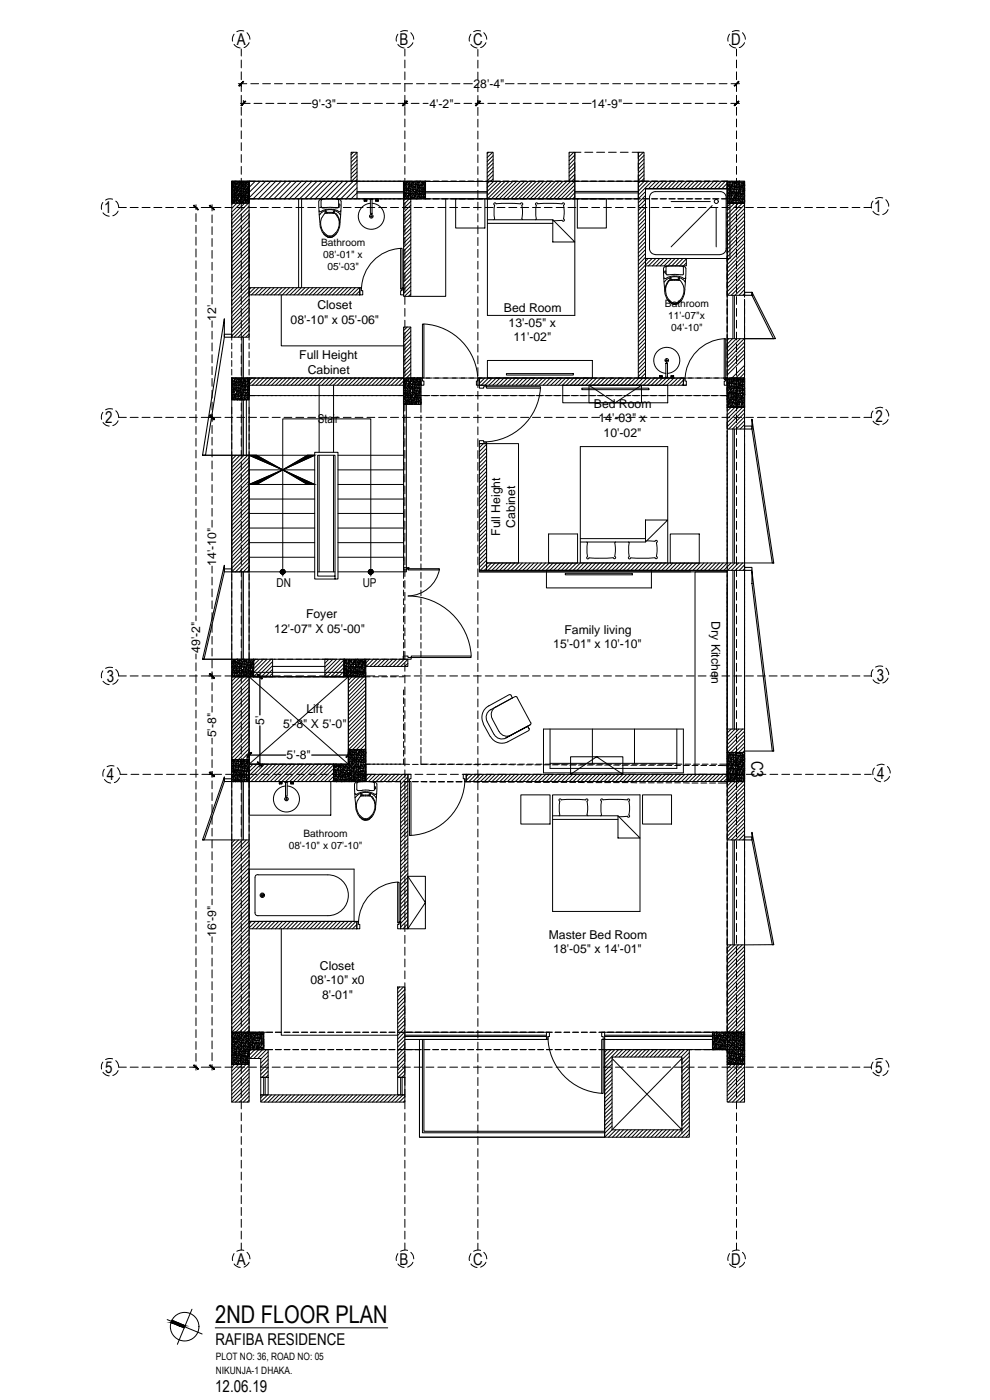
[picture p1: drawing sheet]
<svg xmlns="http://www.w3.org/2000/svg" width="297mm" height="420mm" viewBox="0 0 297 420" stroke-linecap="round" stroke-linejoin="round" font-family="sans-serif">
<defs><g id="words">
<text font-size="7.3" x="64.6" y="397">2ND FLOOR PLAN</text>
<g font-size="4.9">
<text x="71.1" y="13.6">A</text>
<text x="119.9" y="13.6">B</text>
<text x="141.9" y="13.6">C</text>
<text x="219.4" y="13.6">D</text>
<text x="31.2" y="64.1">1</text>
<text x="262.3" y="63.7">1</text>
<text x="31.6" y="127">2</text>
<text x="262.6" y="126.6">2</text>
<text x="32.1" y="204.7">3</text>
<text x="263.1" y="204.3">3</text>
<text x="225.5" y="228.3" transform="rotate(90 225.5 228.3)">C3</text>
<text x="263.1" y="233.7">4</text>
<text x="32.1" y="234.1">4</text>
<text x="31.6" y="322.1">5</text>
<text x="262.6" y="322.1">5</text>
<text x="71.1" y="379.5">A</text>
<text x="119.9" y="379.5">B</text>
<text x="141.9" y="379.6">C</text>
<text x="219.4" y="379.5">D</text>
<text x="64.6" y="403.6">RAFIBA RESIDENCE</text>
<text x="64.6" y="417.7">12.06.19</text>
</g>
<g font-size="3.7">
<text x="142" y="26.4">28'-4&quot;</text>
<text x="93.6" y="32.3">9'-3&quot;</text>
<text x="128.8" y="32.4">4'-2&quot;</text>
<text x="177.4" y="32.3">14'-9&quot;</text>
<text x="95.2" y="92.8">Closet</text>
<text x="151.2" y="93.7">Bed Room</text>
<text x="64.9" y="96.3" transform="rotate(-90 64.9 96.3)">12'</text>
<text x="87.2" y="97.2">08'-10&quot; x 05'-06&quot;</text>
<text x="152.6" y="98.1">13'-05&quot; x</text>
<text x="89.8" y="107.8">Full Height</text>
<text x="154.1" y="102.5">11'-02&quot;</text>
<text x="92.3" y="112.2">Cabinet</text>
<text x="178.2" y="122.3">Bed Room</text>
<text x="95.4" y="127">Stair</text>
<text x="179.6" y="126.7">14'-03&quot; x</text>
<text x="181.1" y="131.1">10'-02&quot;</text>
<text x="150.1" y="160.8" transform="rotate(-90 150.1 160.8)">Full Height</text>
<text x="154.6" y="158.3" transform="rotate(-90 154.6 158.3)">Cabinet</text>
<text x="64.9" y="169.8" transform="rotate(-90 64.9 169.8)">14'-10&quot;</text>
<text x="83" y="176.2">DN</text>
<text x="108.8" y="176.2">UP</text>
<text x="91.8" y="185.5">Foyer</text>
<text x="82.3" y="189.9">12'-07&quot; X 05'-00&quot;</text>
<text x="169.4" y="190.2">Family living</text>
<text x="213.5" y="186.4" transform="rotate(90 213.5 186.4)">Dry Kitchen</text>
<text x="60.1" y="195.9" transform="rotate(-90 60.1 195.9)">49'-2&quot;</text>
<text x="166" y="194.5">15'-01&quot; x 10'-10&quot;</text>
<text x="91.9" y="214">Lift</text>
<text x="64.9" y="221.3" transform="rotate(-90 64.9 221.3)">5'-8&quot;</text>
<text x="79.2" y="217.6" transform="rotate(-90 79.2 217.6)">5'</text>
<text x="85" y="218.4">5'-8&quot; X 5'-0&quot;</text>
<text x="86" y="227.9">5'-8&quot;</text>
<text x="64.9" y="281.1" transform="rotate(-90 64.9 281.1)">16'-9&quot;</text>
<text x="164.7" y="281.7">Master Bed Room</text>
<text x="166" y="286">18'-05&quot; x 14'-01&quot;</text>
<text x="96" y="291.1">Closet</text>
<text x="93.2" y="295.4">08'-10&quot; x0</text>
<text x="96.6" y="299.8">8'-01&quot;</text>
</g>
<g font-size="3.1">
<text x="96.3" y="73.7">Bathroom</text>
<text x="97" y="77.4">08'-01&quot; x</text>
<text x="98.2" y="81">05'-03&quot;</text>
<text x="199.5" y="92.2">Bathroom</text>
<text x="200.5" y="95.8">11'-07&quot;x</text>
<text x="201.4" y="99.5">04'-10&quot;</text>
<text x="91.1" y="251.2">Bathroom</text>
<text x="86.6" y="254.9">08'-10&quot; x 07'-10&quot;</text>
<text x="64.8" y="408.2">PLOT NO: 36, ROAD NO: 05</text>
<text x="64.8" y="412.2">NIKUNJA-1 DHAKA.</text>
</g>
</g></defs>
<!-- layer: TEXT -->
<g fill="none" stroke="#000" stroke-width=".3">
<path d="M50.2 396l10.4 4.3M51.6 396.2l4 1.7-.4 .6-3.9-1.6zM57.6 392.9l-4.4 10.6M64.6 398.5h51.7"/>
<circle cx="55.4" cy="398.2" r="4.3"/>
</g>
<!-- layer: HATCH -->
<g fill="none" stroke="#000" stroke-width=".3">
<path d="M121.7 59.7l-.6 .6M122.8 59.7l-1.7 1.7M146.9 54.5l-.7 .7M148.1 54.5l-1.9 1.8M149.2 54.5l-3 2.9M150.4 54.5l-4.2 4.2M151.5 54.5l-5.2 5.2M152.7 54.5l-5.3 5.2M153.9 54.5l-5.3 5.2M155 54.5l-5.2 5.2M156.1 54.5l-5.2 5.2M157.4 54.5l-5.3 5.2"/>
<path d="M158.5 54.5l-5.2 5.2M159.6 54.5l-5.2 5.2M160.8 54.5l-5.2 5.2M162 54.5l-5.3 5.2M163.1 54.4l-5.2 5.3M164.3 54.4l-5.2 5.3M165.5 54.4l-5.3 5.3M166.6 54.4l-5.2 5.3M167.8 54.4l-5.2 5.3M168.9 54.4l-5.2 5.3M170.1 54.4l-5.3 5.3M171.3 54.4l-5.2 5.3"/>
<path d="M172.4 54.4l-5.2 5.3M172.5 57.8l-1.8 1.9M172.5 55.5l-4.2 4.2M172.5 56.7l-3 3M172.5 59l-.7 .7M192.2 54.4l-.7 .6M193.3 54.4l-1.8 1.8M193.7 57.5l-2.2 2.2M193.7 58.7l-2.2 2.2M193.7 59.9l-2.2 2.1M194.4 54.4l-2.9 3M195.6 54.4l-4.1 4.1"/>
<path d="M196.8 54.4l-2.2 2.2M197.9 54.4l-2.1 2.2M199.1 54.4l-2.2 2.2M200.2 54.4l-2.1 2.2M201.4 54.4l-2.2 2.2M202.6 54.4l-2.2 2.2M203.7 54.4l-2.2 2.2M204.9 54.4l-2.2 2.2M206.1 54.4l-2.3 2.2M207.2 54.4l-2.2 2.2M208.3 54.4l-2.1 2.2M209.6 54.4l-2.3 2.2"/>
<path d="M210.7 54.4l-2.2 2.2M211.8 54.4l-2.1 2.2M213 54.4l-2.2 2.2M214.2 54.4l-2.2 2.2M215.3 54.4l-2.2 2.2M216.5 54.4l-2.2 2.2M217.6 54.4l-2.1 2.2M218.2 55l-1.6 1.6M218.2 56.2l-.5 .4M123.3 60.4l-2.2 2.2M123.3 61.6l-2.2 2.1M123.3 62.7l-2.2 2.2"/>
<path d="M123.3 63.9l-2.2 2.2M123.3 65.1l-2.2 2.1M123.3 66.2l-2.2 2.2M123.3 67.4l-2.2 2.2M123.3 68.6l-2.2 2.1M123.3 69.7l-2.2 2.2M123.3 70.8l-2.2 2.2M123.3 72l-2.2 2.2M123.3 73.2l-2.2 2.2M123.3 74.3l-2.2 2.2M123.3 75.5l-2.2 2.2M123.3 76.6l-2.2 2.2"/>
<path d="M123.3 77.8l-2.2 2.2M123.3 79l-2.2 2.1M193.7 61l-2.2 2.2M193.7 62.1l-2.2 2.3M193.7 63.3l-2.2 2.2M193.7 64.5l-2.2 2.2M193.7 65.6l-2.2 2.2M193.7 66.8l-2.2 2.2M193.7 67.9l-2.2 2.2M193.7 69.1l-2.2 2.2M193.7 70.3l-2.2 2.1M193.7 71.4l-2.2 2.2"/>
<path d="M193.7 72.6l-2.2 2.2M193.7 73.8l-2.2 2.1M193.7 74.9l-2.2 2.2M193.7 76.1l-2.2 2.2M193.7 77.2l-2.2 2.2M194.4 77.6l-2.9 3M195.6 77.6l-4.1 4.1M196.8 77.6l-2.2 2.2M197.9 77.6l-2.1 2.2M199.1 77.6l-2.2 2.2M200.3 77.6l-2.2 2.2M201.4 77.6l-2.1 2.2"/>
<path d="M202.6 77.6l-2.2 2.2M203.7 77.6l-2.2 2.2M204.9 77.6l-2.2 2.2M205.9 77.7l-2 2.1M205.9 78.9l-.9 .9M75.3 86.3l-.6 .6M76.5 86.3l-1.8 1.8M77.6 86.3l-2.2 2.2M78.8 86.3l-2.2 2.2M79.9 86.3l-2.2 2.2M81.1 86.3l-2.2 2.2M82.2 86.3l-2.1 2.2"/>
<path d="M83.4 86.3l-2.2 2.2M84.6 86.3l-2.2 2.2M85.7 86.3l-2.1 2.2M86.9 86.3l-2.2 2.2M88.1 86.3l-2.2 2.2M89.2 86.3l-2.2 2.2M90.4 86.3l-2.2 2.2M91.5 86.3l-2.2 2.2M92.7 86.3l-2.2 2.2M93.9 86.3l-2.2 2.2M95 86.3l-2.2 2.2M96.1 86.3l-2.1 2.2"/>
<path d="M97.3 86.3l-2.2 2.2M98.5 86.3l-2.2 2.2M99.6 86.3l-2.1 2.2M100.8 86.3l-2.2 2.2M102 86.3l-2.2 2.2M103.1 86.3l-2.1 2.2M104.3 86.3l-2.2 2.2M105.4 86.3l-2.1 2.2M106.6 86.3l-2.2 2.2M107.8 86.3l-2.2 2.2M107.9 88.5h.1M108 87.3l-1.3 1.2"/>
<path d="M122.2 98.1l-1.1 1.1M123.3 80.1l-2.2 2.2M123.3 81.3l-2.2 2.2M123.3 82.5l-2.2 2.1M123.3 83.6l-2.2 2.2M123.3 84.8l-2.2 2.2M123.3 85.9l-2.2 2.2M123.3 87.1l-2 1.8M123.3 88.2l-.7 .7M123.3 98.2l-2.2 2.2M123.3 99.4l-2.2 2.2M193.7 88.8l-2.2 2.2"/>
<path d="M193.7 91.2l-2.2 2.1M193.7 80.7l-2.2 2.2M193.7 81.9l-2.2 2.2M193.7 83l-2.2 2.2M193.7 84.2l-2.2 2.1M193.7 85.3l-2.2 2.2M193.7 86.5l-2.2 2.2M193.7 87.7l-2.2 2.1M193.7 90l-2.2 2.2M193.7 92.3l-2.2 2.2M193.7 93.5l-2.2 2.2M193.7 94.6l-2.2 2.2"/>
<path d="M193.7 95.8l-2.2 2.2M193.7 96.9l-2.2 2.2M193.7 98.1l-2.2 2.2M193.7 99.2l-2.2 2.3M75.6 113.5l-.9 .8M76.7 113.5l-2 1.9M77.9 113.5l-2.2 2.1M79.1 113.5l-2.3 2.1M80.2 113.5l-2.2 2.1M81.3 113.5l-2.1 2.1M82.5 113.5l-2.2 2.1M83.7 113.5l-2.2 2.1"/>
<path d="M84.8 113.5l-2.1 2.1M86 113.5l-2.2 2.1M87.1 113.5l-2.1 2.1M88.3 113.5l-2.2 2.1M89.5 113.5l-2.2 2.1M90.6 113.5l-2.1 2.1M91.8 113.5l-2.2 2.1M93 113.5l-2.3 2.1M94.1 113.5l-2.2 2.1M95.3 113.5l-2.2 2.1M96.5 113.5l-2.3 2.1M97.6 113.5l-2.2 2.1"/>
<path d="M98.7 113.5l-2.1 2.1M99.9 113.5l-2.2 2.1M101.1 113.5l-2.2 2.1M102.2 113.5l-2.2 2.1M103.4 113.5l-2.2 2.1M104.5 113.5l-2.1 2.1M105.7 113.5l-2.2 2.1M106.9 113.5l-2.3 2.1M108 113.5l-2.1 2.1M109.2 113.5l-2.2 2.1M110.4 113.5l-2.3 2.1M111.5 113.5l-2.2 2.1"/>
<path d="M112.6 113.5l-2.1 2.1M113.8 113.5l-2.2 2.1M115 113.5l-2.2 2.1M116.1 113.5l-2.2 2.1M117.3 113.5l-2.2 2.1M118.4 113.5l-2.1 2.1M119.6 113.5l-2.2 2.1M120.8 113.5l-2.2 2.1M121.1 114.3l-1.3 1.3M121.1 115.5l-.2 .1M123.3 100.6l-2.2 2.1M123.3 101.7l-2.2 2.2"/>
<path d="M123.3 102.8l-2.2 2.3M123.3 104l-2.2 2.2M123.3 105.2l-2.2 2.2M123.3 106.3l-2.2 2.2M123.3 107.5l-2.2 2.2M123.3 108.6l-2.2 2.2M123.3 109.8l-2.2 2.2M123.3 111l-2.2 2.1M123.3 112.1l-1.4 1.4M123.3 113.3l-.2 .2M144.3 113.5l-.5 .4M145.4 113.5l-1.6 1.5"/>
<path d="M146.6 113.5l-2.2 2.1M147.7 113.5l-2.2 2.1M148.9 113.5l-2.2 2.1M150.1 113.5l-2.3 2.1M151.2 113.5l-2.2 2.1M152.3 113.5l-2.1 2.1M153.5 113.5l-2.2 2.1M154.7 113.5l-2.2 2.1M155.8 113.5l-2.1 2.1M157 113.5l-2.2 2.1M158.2 113.5l-2.2 2.1M159.3 113.5l-2.2 2.1"/>
<path d="M160.5 113.5l-2.2 2.1M161.6 113.5l-2.2 2.1M162.8 113.5l-2.2 2.1M164 113.5l-2.3 2.1M165.1 113.5l-2.2 2.1M166.2 113.5l-2.1 2.1M167.4 113.5l-2.2 2.1M168.6 113.5l-2.2 2.1M169.7 113.5l-2.1 2.1M170.9 113.5l-2.2 2.1M172.1 113.5l-2.2 2.1M173.2 113.5l-2.1 2.1"/>
<path d="M174.4 113.5l-2.2 2.1M175.5 113.5l-2.1 2.1M176.7 113.5l-2.2 2.1M177.9 113.5l-2.2 2.1M179 113.5l-2.2 2.1M180.2 113.5l-2.2 2.1M181.4 113.5l-2.3 2.1M182.5 113.5l-2.2 2.1M183.6 113.5l-2.1 2.1M184.8 113.5l-2.2 2.1M186 113.5l-2.2 2.1M187.1 113.5l-2.1 2.1"/>
<path d="M188.3 113.5l-2.2 2.1M189.5 113.5l-2.2 2.1M190.6 113.5l-2.2 2.1M191.8 113.5l-2.2 2.1M192.9 113.5l-2.1 2.1M193.7 100.4l-2.2 2.2M193.7 101.6l-2.2 2.1M193.7 102.7l-2.2 2.2M193.7 103.9l-2.2 2.2M193.7 105.1l-2.2 2.1M193.7 106.2l-2.2 2.2M193.7 107.4l-2.2 2.2"/>
<path d="M193.7 108.5l-2.2 2.2M193.7 109.7l-2.2 2.2M193.7 110.8l-2.2 2.2M193.7 112l-1.5 1.5M193.7 113.2l-.3 .3M194.1 113.5l-2.2 2.1M195.3 113.5l-2.3 2.1M196.4 113.5l-2.2 2.1M197.5 113.5l-2.1 2.1M198.8 113.5l-2.3 2.1M199.9 113.5l-2.2 2.1M201 113.5l-2.1 2.1"/>
<path d="M202.2 113.5l-2.2 2.1M203.4 113.5l-2.2 2.1M204.5 113.5l-2.2 2.1M205 114.1l-1.5 1.5M205 115.2l-.3 .4M218.6 101.6l-.4 .6M219.8 101.6l-1.6 1.7M221 101.6l-2.8 2.8M222.1 101.6l-3.9 4M223.3 101.6l-5.1 5.2M223.4 102.7l-5.2 5.2M223.4 103.9l-5.2 5.2"/>
<path d="M223.4 105l-5.2 5.2M223.4 106.2l-5.2 5.2M223.4 107.3l-5.2 5.3M223.4 109.6l-3.8 3.9M223.4 110.8l-2.7 2.7M223.4 111.9l-1.5 1.6M223.4 113.1l-.3 .4M143.9 133.1l-.1 .1M145 133.1l-1.2 1.2M146 133.3l-2.2 2.3M146 134.5l-2.2 2.2M146 135.7l-2.2 2.1"/>
<path d="M146 136.8l-2.2 2.2M146 138l-2.2 2.2M146 139.2l-2.2 2.1M218.2 122.2h.1M219.4 122.2l-1.2 1.2M220.5 122.2l-2.3 2.4M221.7 122.2l-3.5 3.5M222.8 122.2l-4.6 4.7M223.4 122.8l-5.2 5.3M223.4 123.9l-4.8 4.9M223.4 125.1l-3.6 3.7M223.4 126.3l-2.5 2.5"/>
<path d="M223.4 127.4l-1.3 1.4M223.4 128.6l-.1 .2M146 140.3l-2.2 2.2M146 141.5l-2.2 2.2M146 142.6l-2.2 2.2M146 143.8l-2.2 2.2M146 144.9l-2.2 2.2M146 146.1l-2.2 2.2M146 147.2l-2.2 2.3M146 148.4l-2.2 2.2M146 149.6l-2.2 2.1M146 150.7l-2.2 2.3"/>
<path d="M146 151.9l-2.2 2.2M146 153.1l-2.2 2.1M146 154.2l-2.2 2.2M146 155.4l-2.2 2.2M146 156.5l-2.2 2.2M146 157.7l-2.2 2.2M146 158.9l-2.2 2.1M146 160l-2.2 2.2M146 161.2l-2.2 2.2M146 162.3l-2.2 2.2M146 163.5l-2.2 2.2M146 164.6l-2.2 2.3"/>
<path d="M146 165.8l-2.2 2.2M146 167l-2.2 2.1M146 168.1l-2.2 2.2M146.3 169l-2.2 2.2M147.4 169l-2.1 2.2M148.6 169l-2.2 2.2M149.8 169l-2.2 2.2M150.9 169l-2.2 2.2M152.1 169l-2.2 2.2M153.2 169l-2.1 2.2M154.4 169l-2.2 2.2M155.6 169l-2.2 2.2"/>
<path d="M156.7 169l-2.1 2.2M157.9 169l-2.2 2.2M159.1 169l-2.3 2.2M160.2 169l-2.2 2.2M161.4 169l-2.2 2.2M162.5 169l-2.2 2.2M163.7 169l-2.2 2.2M164.8 169l-2.2 2.2M166 169l-2.2 2.2M167.1 169l-2.1 2.2M168.3 169l-2.2 2.2M169.5 169l-2.2 2.2"/>
<path d="M170.6 169l-2.1 2.2M171.8 169l-2.2 2.2M173 169l-2.2 2.2M174.1 169l-2.1 2.2M175.3 169l-2.2 2.2M176.4 169l-2.2 2.2M177.6 169l-2.2 2.2M178.8 169l-2.2 2.2M179.9 169l-2.2 2.2M181.1 169l-2.2 2.2M182.2 169l-2.2 2.2M183.4 169l-2.2 2.2"/>
<path d="M184.5 169l-2.1 2.2M185.7 169l-2.2 2.2M186.9 169l-2.2 2.2M188 169l-2.1 2.2M189.2 169l-2.2 2.2M190.4 169l-2.2 2.2M191.5 169l-2.2 2.2M192.7 169l-2.2 2.2M193.8 169l-2.2 2.2M195 169l-2.2 2.2M196.2 169l-2.3 2.2M197.3 169l-2.2 2.2"/>
<path d="M198.4 169l-2.1 2.2M199.6 169l-2.2 2.2M200.8 169l-2.2 2.2M201.9 169l-2.1 2.2M203.1 169l-2.2 2.2M204.3 169l-2.2 2.2M205.4 169l-2.2 2.2M206.6 169l-2.2 2.2M207.7 169l-2.2 2.2M208.9 169l-2.2 2.2M210.1 169l-2.2 2.2M211.2 169l-2.2 2.2"/>
<path d="M212.3 169l-2.1 2.2M213.6 169l-2.3 2.2M214.7 169l-2.2 2.2M215.8 169l-2.1 2.2M217 169l-2.2 2.2M218.2 169l-2.2 2.2M219.3 169l-2.1 2.2M220.5 169l-2.2 2.2M221.6 169l-2.1 2.2M222.8 169l-2.2 2.2M223.4 169.5l-1.6 1.7M223.4 170.7l-.5 .5"/>
<path d="M110.9 197.8l-1.2 1.2M112 197.8l-2.1 2.2M113.2 197.8l-2.2 2.2M114.4 197.8l-2.3 2.2M115.5 197.8l-2.2 2.2M116.6 197.8l-2.1 2.2M117.9 197.8l-2.3 2.2M119 197.8l-2.2 2.2M120.1 197.8l-2.1 2.2M121.3 197.8l-2.2 2.2M122.4 197.9l-2.1 2.1M122.4 199.1l-1 .9"/>
<path d="M218.2 218.8v.1M219.4 218.8l-1.2 1.2M220.5 218.8l-2.3 2.4M221.7 218.8l-3.5 3.6M222.8 218.8l-4.6 4.7M223.4 219.4l-5.2 5.2M110.4 232.4l-.7 .7M111.6 232.4l-1.9 1.8M112.7 232.4l-2.1 2.1M113.9 232.4l-2.2 2.1M115.1 232.4l-2.3 2.1M116.2 232.4l-2.2 2.1"/>
<path d="M117.3 232.4l-2.1 2.1M118.6 232.4l-2.3 2.1M119.7 232.4l-2.2 2.1M120.8 232.4l-2.1 2.1M122 232.4l-2.2 2.1M122.4 233.2l-2.2 2.2M122.4 234.4l-2.2 2.1M122.4 235.5l-2.2 2.2M122.4 236.6l-2.2 2.3M122.4 237.8l-2.2 2.2M122.4 239l-2.2 2.2M140.5 232.4l-.6 .6"/>
<path d="M141.7 232.4l-1.8 1.8M142.9 232.4l-2.2 2.1M144 232.4l-2.1 2.1M145.2 232.4l-2.2 2.1M146.4 232.4l-2.3 2.1M147.5 232.4l-2.1 2.1M148.7 232.4l-2.2 2.1M149.8 232.4l-2.2 2.1M151 232.4l-2.2 2.1M152.1 232.4l-2.1 2.1M153.3 232.4l-2.2 2.1M154.5 232.4l-2.2 2.1"/>
<path d="M155.6 232.4l-2.2 2.1M156.8 232.4l-2.2 2.1M157.9 232.4l-2.1 2.1M159.1 232.4l-2.2 2.1M160.3 232.4l-2.2 2.1M161.4 232.4l-2.1 2.1M162.6 232.4l-2.2 2.1M163.8 232.4l-2.3 2.1M164.9 232.4l-2.2 2.1M166.1 232.4l-2.2 2.1M167.2 232.4l-2.2 2.1M168.4 232.4l-2.2 2.1"/>
<path d="M169.5 232.4l-2.2 2.1M170.7 232.4l-2.2 2.1M171.8 232.4l-2.1 2.1M173 232.4l-2.2 2.1M174.2 232.4l-2.2 2.1M175.3 232.4l-2.1 2.1M176.5 232.4l-2.2 2.1M177.7 232.4l-2.2 2.1M178.8 232.4l-2.2 2.1M180 232.4l-2.2 2.1M181.1 232.4l-2.2 2.1M182.3 232.4l-2.2 2.1"/>
<path d="M183.5 232.4l-2.2 2.1M184.6 232.4l-2.2 2.1M185.7 232.4l-2.1 2.1M186.9 232.4l-2.2 2.1M188.1 232.4l-2.2 2.1M189.2 232.4l-2.1 2.1M190.4 232.4l-2.2 2.1M191.6 232.4l-2.2 2.1M192.7 232.4l-2.1 2.1M193.9 232.4l-2.2 2.1M195 232.4l-2.2 2.1M196.2 232.4l-2.2 2.1"/>
<path d="M197.4 232.4l-2.2 2.1M198.5 232.4l-2.2 2.1M199.7 232.4l-2.2 2.1M200.9 232.4l-2.3 2.1M202 232.4l-2.2 2.1M203.1 232.4l-2.1 2.1M204.3 232.4l-2.2 2.1M205.5 232.4l-2.2 2.1M206.6 232.4l-2.1 2.1M207.8 232.4l-2.2 2.1M209 232.4l-2.2 2.1M210.1 232.4l-2.2 2.1"/>
<path d="M211.3 232.4l-2.2 2.1M212.4 232.4l-2.2 2.1M213.6 232.4l-2.2 2.1M214.8 232.4l-2.3 2.1M215.9 232.4l-2.2 2.1M217 232.4l-2.1 2.1M218.2 232.5l-2.2 2M218.2 233.6l-1 .9M218.4 234.5l-.2 .2M219.5 234.5l-1.3 1.4M220.7 234.5l-2.5 2.6M221.8 234.5l-3.6 3.7"/>
<path d="M223 234.5l-4.8 4.9M223.4 235.3l-5.2 5.3M223.4 236.5l-5.2 5.2M223.4 237.7l-5.2 5.2M223.4 238.8l-5.2 5.2M223.4 239.9l-5.2 5.3M223.4 220.6l-5.2 5.2M223.4 221.7l-4.1 4.1M223.4 222.9l-2.9 2.9M223.4 224.1l-1.8 1.7M223.4 225.2l-.6 .6M122.4 240.1l-2.2 2.2"/>
<path d="M122.4 241.3l-2.2 2.2M122.4 242.4l-2.2 2.2M122.4 243.6l-2.2 2.2M122.4 244.8l-2.2 2.1M122.4 245.9l-2.2 2.2M122.4 247.1l-2.2 2.2M122.4 248.3l-2.2 2.1M122.4 249.4l-2.2 2.2M122.4 250.5l-2.2 2.3M122.4 251.8l-2.2 2.1M122.4 252.9l-2.2 2.2M122.4 254l-2.2 2.2"/>
<path d="M122.4 255.2l-2.2 2.2M122.4 256.4l-2.2 2.2M122.4 257.5l-2.2 2.2M122.4 258.7l-2.2 2.1M122.4 259.8l-2.2 2.2M223.4 241.1l-5.2 5.3M223.4 242.3l-5.2 5.2M223.4 243.4l-5.2 5.3M223.4 244.6l-5.2 5.3M223.4 245.7l-5.2 5.3M223.4 246.9l-5.2 5.2M223.4 248.1l-4 4"/>
<path d="M223.4 249.2l-2.8 2.9M223.4 250.4l-1.7 1.7M223.4 251.6l-.5 .5M75.5 276.5l-.8 .8M76.7 276.5l-2 2M77.9 276.5l-2.2 2.2M79 276.5l-2.2 2.2M80.1 276.5l-2.1 2.2M81.3 276.5l-2.2 2.2M82.5 276.5l-2.2 2.2M83.6 276.5l-2.1 2.2M84.8 276.5l-2.2 2.2"/>
<path d="M86 276.5l-2.2 2.2M87.1 276.5l-2.1 2.2M88.3 276.5l-2.2 2.2M89.4 276.5l-2.2 2.2M90.6 276.5l-2.2 2.2M91.8 276.5l-2.2 2.2M92.9 276.5l-2.2 2.2M94.1 276.5l-2.2 2.2M95.3 276.5l-2.3 2.2M96.4 276.5l-2.2 2.2M97.5 276.5l-2.1 2.2M98.7 276.5l-2.2 2.2"/>
<path d="M99.9 276.5l-2.2 2.2M101 276.5l-2.1 2.2M102.2 276.5l-2.2 2.2M103.4 276.5l-2.2 2.2M104.5 276.5l-2.2 2.2M105.7 276.5l-2.2 2.2M106.8 276.5l-2.2 2.2M107.1 277.5l-1.3 1.2M107.1 278.6l-.2 .1M122.4 261l-2.2 2.2M122.4 262.2l-2.2 2.1M122.4 263.3l-2.2 2.2"/>
<path d="M122.4 264.5l-2.2 2.2M122.4 265.7l-2.2 2.1M122.4 266.8l-2.2 2.2M122.4 267.9l-2.2 2.3M122.4 269.1l-2.2 2.2M122.4 270.3l-2.2 2.2M122.4 271.4l-2.2 2.2M122.4 272.6l-2.2 2.2M122.4 273.7l-2.2 2.2M122.4 274.9l-2.2 2.2M122.4 276.1l-2.2 2.1M122.4 277.2l-1.5 1.5"/>
<path d="M122.4 278.4l-.4 .3M119.9 296.2l-.6 .6M121 296.2l-1.7 1.8M121.5 297l-2.2 2.1M121.5 298.1l-2.2 2.2M121.5 299.3l-2.2 2.2M219.3 283.6l-1.1 1M220.4 283.6l-2.2 2.2M221.6 283.6l-3.4 3.3M222.7 283.6l-4.5 4.5M223.4 284l-5.2 5.3M223.4 285.2l-5.2 5.2"/>
<path d="M223.4 286.4l-5.2 5.2M223.4 287.5l-5.2 5.2M223.4 288.6l-5.2 5.3M223.4 289.8l-5.2 5.3M223.4 291l-5.2 5.2M223.4 292.1l-5.2 5.2M223.4 293.3l-5.2 5.3M223.4 294.4l-5.2 5.3M223.4 295.6l-5.2 5.2M223.4 296.8l-5.2 5.2M223.4 297.9l-5.2 5.3M223.4 299.1l-5.2 5.2"/>
<path d="M75.3 315l-.6 .6M76.5 315l-1.8 1.7M77.7 315l-2.7 2.7M78.8 315l-2.7 2.7M79.9 315l-2.6 2.7M80.5 316.8l-2.3 2.3M80.5 318l-2.3 2.2M80.5 315.7l-2.3 2.2M80.5 319.2l-2.3 2.2M121.5 300.4l-2.2 2.2M121.5 301.6l-2.2 2.2M121.5 302.7l-2.2 2.2"/>
<path d="M121.5 303.9l-2.2 2.2M121.5 305l-2.2 2.3M121.5 306.2l-2.2 2.2M121.5 307.4l-2.2 2.1M121.5 308.5l-2.2 2.2M121.5 309.7l-2.2 2.2M121.5 310.9l-2.2 2.1M121.5 312l-2.2 2.2M121.5 313.2l-2.2 2.2M121.5 314.4l-2.2 2.1M121.5 315.5l-2.2 2.2M121.5 316.7l-2.2 2.1"/>
<path d="M121.5 317.8l-2.2 2.2M121.5 319l-2.2 2.2M223.4 300.3l-5.2 5.2M223.4 301.4l-5.2 5.2M223.4 302.6l-5.2 5.2M223.4 303.7l-5.2 5.3M223.4 304.9l-4.9 4.9M223.4 306l-3.8 3.8M223.4 307.2l-2.5 2.6M223.4 308.3l-1.4 1.5M223.4 309.5l-.3 .3M79.1 328.6l-.9 .9"/>
<path d="M80.3 328.6l-2.1 2M80.5 320.3l-2.3 2.2M80.5 321.5l-1.9 1.8M80.5 322.6l-.7 .7M81.5 328.6l-2.2 2.2M82.6 328.6l-2.1 2.2M83.8 328.6l-2.2 2.2M85 328.6l-2.3 2.2M86.1 328.6l-2.2 2.2M87.2 328.6l-2.1 2.2M88.4 328.6l-2.2 2.2M89.6 328.6l-2.2 2.2"/>
<path d="M90.7 328.6l-2.1 2.2M91.9 328.6l-2.2 2.2M93 328.6l-2.1 2.2M94.2 328.6l-2.2 2.2M95.4 328.6l-2.2 2.2M96.5 328.6l-2.1 2.2M97.7 328.6l-2.2 2.2M98.9 328.6l-2.3 2.2M100 328.6l-2.1 2.2M101.2 328.6l-2.2 2.2M102.4 328.6l-2.3 2.2M103.5 328.6l-2.2 2.2"/>
<path d="M104.6 328.6l-2.1 2.2M105.8 328.6l-2.2 2.2M107 328.6l-2.2 2.2M108.1 328.6l-2.2 2.2M109.3 328.6l-2.2 2.2M110.4 328.6l-2.1 2.2M111.6 328.6l-2.2 2.2M112.8 328.6l-2.2 2.2M113.9 328.6l-2.1 2.2M115.1 328.6l-2.2 2.2M116.3 328.6l-2.3 2.2M117.4 328.6l-2.2 2.2"/>
<path d="M118.6 328.6l-2.2 2.2M119.7 328.6l-2.2 2.2M120.9 328.6l-2.2 2.2M121.5 320.1l-2.2 2.2M121.5 321.3l-2.1 2M121.5 322.4l-.9 .9M121.5 329.1l-1.7 1.7M121.5 330.3l-.5 .5"/>
</g>
<!-- layer: WALL -->
<g fill="none" stroke="#000" stroke-width=".3">
<path d="M69.5 54.4h5.2v46.8h-5.2zM69.5 58.2v.1M69.7 59.2h.1M69.7 59h.1M69.7 55.6h.1M69.9 55.3h.1M69.9 58.1h.1M70 54.7h.2M70.1 56.3l-.1 .1M70.1 56.3l.1 .1M70.2 54.7h-.1M70.3 57.1h.1"/>
<path d="M70.3 57.3h.1M70.4 59.5h.1M70.5 58.3h.1M70.4 55h.1M70.5 56.2h.1M70.6 54.5l-1.1 1M70.6 56.1v.1M70.7 56.4h.1M70.7 59.2h.1M70.7 58.6h.1M70.7 58h.2M70.9 55.4h.1"/>
<path d="M70.9 55.2h.1M70.9 58h.1M71.1 56.4h.1M71.1 57.6h.1M71.1 59.4l-.2 .1zM71.2 57.4h.1M71.3 56.7h.1M71.4 58.4h.1M71.4 58.3v.1M71.6 59.1h.1M71.6 59.4h.1M71.6 54.5h.1"/>
<path d="M71.6 55.7h.1M71.9 58.1h.1M71.8 54.4l-2.3 2.3M71.8 55.5h.1M71.8 55.3h.1M71.9 54.8h.1M72 56.4h.1M72.2 57.2h.1M72 56.7h.1M72.2 57.4h.1M72.1 58.3l.2-.2zM72.3 59.7h.1"/>
<path d="M72.3 59.6v.1M72.5 56.2h.1M72.4 58.4h.1M72.5 59.6l-.2 .1zM72.6 54.6h.1M72.6 59.4h.1M72.6 58.7h.1M72.8 55.5h.1M72.8 55.3h.1M73 56.6h.1M73 57.7h.1M73 54.4l-3.5 3.5"/>
<path d="M73.2 57.5h.1M73.2 55.5l.1-.1zM73.3 58.5h.1M73.3 56.7l-.1 .1M73.3 56.7v.1M73.5 59.5h.1M73.4 59.2h.1M73.5 56.9h.1M73.6 55.8h.1M73.5 54.7h.1M73.5 58.5l.2-.2zM73.7 58.3h.1"/>
<path d="M73.7 55.6h.1M73.9 54.9h.1M73.9 56.7h.1M73.9 59.9l-.2 .1zM73.9 54.8v.1M73.9 56.6v.1M74 57.6h.1M74 57.3h.1M74.2 59.7h.1M74.2 54.4l-4.7 4.6M74.2 58.6h.1M74.3 56.4h.1"/>
<path d="M74.4 59.7h.1M74.5 54.7h.1M74.4 58.8h.1M74.4 59.6v.1M74.6 55.7h.1M74.6 55.4h.1M74.7 55.6h.1M74.7 54.4h32.4v5.3h-32.4zM74.7 55l-5.2 5.2M74.7 56.1l-5.2 5.3M74.7 57.3l-5.2 5.2M74.7 58.5l-5.2 5.2"/>
<path d="M74.7 59.6l-5.2 5.3M75.1 54.4l-.4 .3M76.5 54.4h-1.8v5.3h1.8M76.6 54.4l-1.9 1.8M77.4 59.7h1.7M77.4 54.4h1.7M78.1 54.4l-3.4 3.4M79.7 54.4l-5 5M80 59.7h1.8M80 54.4h1.8M81.2 54.4l-5.3 5.3M82.6 59.7h1.8"/>
<path d="M82.6 54.4h1.8M82.7 54.4l-5.2 5.3M84.3 54.4l-5.2 5.3M85.3 54.4h1.7M85.9 54.4l-5.3 5.3M87.4 54.4l-5.2 5.3M87.9 59.7h1.7M87.9 54.4h1.7M89 54.4l-5.3 5.3M90.5 59.7h1.8M92 54.4l-5.2 5.3M92.3 54.4h-1.8l-5.2 5.3h1.7"/>
<path d="M93.2 59.7h1.7M93.2 54.4h1.7M93.6 54.4l-5.3 5.3M95.1 54.4l-5.2 5.3M95.8 59.7h1.7M95.8 54.4h1.7M96.7 54.4l-5.3 5.3M98.2 54.4l-5.2 5.3M98.4 59.7h1.7M98.4 54.4h1.7M99.8 54.4l-5.2 5.3M101 59.7h1.7"/>
<path d="M101 54.4h1.7M101.3 54.4l-5.2 5.3M102.9 54.4l-5.3 5.3M103.6 54.4h1.7M104.4 54.4l-5.2 5.3M105.3 45.7h1.8v8.7h-1.8zM106 54.4l-5.3 5.3M106 45.7l-.7 .7M106.2 59.7h1.8M106.2 54.4h1.8M107.1 54.8l-4.9 4.9M107.1 56.4l-3.3 3.3"/>
<path d="M107.1 57.9l-1.8 1.8h-1.7M107.1 59.4l-.2 .3M107.1 45.8l-1.8 1.7M107.1 47l-1.8 1.7M107.1 48.1l-1.8 1.8M107.1 49.3l-1.8 1.7M107.1 50.5l-1.8 1.7M107.1 51.6l-1.8 1.7M107.1 52.7l-1.6 1.7M107.1 53.9l-.5 .5M108.8 59.7h1.8M108.8 54.4h1.8"/>
<path d="M111.5 59.7h1.7M111.5 54.4h1.7M114.1 59.7h1.8M114.1 54.4h1.8M116.7 59.7h1.8M116.7 54.4h1.8M119.4 59.7h1.7M119.4 54.4h1.7M121.1 59.7h2.2v29.2h-2.2zM121.2 56.9h.1M121.3 56.6h.1M121.3 57.8h.1"/>
<path d="M121.5 58.8h.1M121.3 55.6h.1M121.5 59h.1M121.6 57h.1M121.6 55.6h.1M121.7 58.6l.1-.1zM121.7 55h.1M121.9 58h.1M121.9 56h.1M121.9 54.7h.1M122 59.7h1.7M122 54.4h1.7"/>
<path d="M122 56.9h.1M122 54.7h.1M122 57.1h.1M122.3 59.5h.1M122.2 58h.1M122.4 58.9h.1M122.5 56.1h.1M122.5 58.6h.1M122.7 55h.1M122.7 55.2h.1M122.8 56h.1M122.8 55.7h.1"/>
<path d="M122.8 55.2h-.1M122.9 57.6h.1M123 57.1h.1M123 57.2h.1M123.2 58.7h.1M123.2 58h.1M123.3 56.6h.1M123.3 59.1h.1M123.6 55.2h.1M123.6 55.7h.1M123.6 58.1h.1M123.8 56.1h.1"/>
<path d="M123.9 57.2h.1M123.9 54.7h.1M124 57.1l-.1 .1M124.1 54.5h.1M124.1 59.6h.1M124.1 58.1h.1M124.1 56h.1M124.3 59.1h.1M124.3 56.2h.1M124.4 57.4h.1M124.4 58.7h.1M124.5 59l.1-.1z"/>
<path d="M124.5 55.3h.1M124.6 59.7h1.8M124.6 54.4h1.8M124.7 56.2h.1M124.7 57.7h.1M124.9 57.2h.1M125.1 58.2h.1M125 56.7h.1M125.3 59.2h.1M125.3 54.8l.2-.1zM125.5 55.8h.1M125.5 55.3h.1"/>
<path d="M125.5 58.3h.1M125.6 58.2v.1M125.8 54.8h.1M125.7 56.2l-.1 .2M125.7 57.8h.1M125.9 57.3h.1M126 59.2h.1M126 58.3h.1M126.2 54.4h.1M126.2 59.2h.1M126.2 56.3h.1M126.3 58.8h.1"/>
<path d="M126.4 55.5h.1M126.4 58.8h.1M126.4 55.4v.1M126.6 55.4h.1M126.6 56.4h.1M126.6 57.8h.1M126.8 57.4h.1M126.9 54.8l-.2 .2zM126.9 54.4h.1M126.9 58.3h.1M126.9 56.9h.1M127.1 56.4l-.2 .1z"/>
<path d="M127.1 59.3l.1 .1zM127.2 54.5h.1M127.1 58h.1M127.3 59.7h1.7M127.3 54.4h1.7M127.3 55.9h.1M127.3 59.5l.1-.1zM127.3 55.9v.1M127.4 55.5h-.1M127.4 58.3h.1M127.4 55.5h.1M127.5 56.4h.1"/>
<path d="M127.6 55h.1M129.9 59.7h1.7M129.9 54.4h1.7M132.5 59.7h1.7M132.5 54.4h1.7M135.1 59.7h1.7M135.1 54.4h1.7M137.7 59.7h1.7M137.7 54.4h1.7M140.3 59.7h1.8M140.3 54.4h1.8M142.9 59.7h1.8"/>
<path d="M142.9 54.4h1.8M145.6 59.7h1.7M145.6 54.4h1.7M146.2 54.5l26.3-.1v5.3h-26.3zM146.2 45.7h1.8v8.7h-1.8zM146.6 45.7l-.4 .4M147.8 45.7l-1.6 1.6M148 46.7l-1.8 1.8M148 47.9l-1.8 1.7M148 49l-1.8 1.8M148 50.2l-1.8 1.7M148 51.4l-1.8 1.7"/>
<path d="M148 52.5l-1.8 1.8M148 53.7l-.8 .7M148.2 59.7h1.8M148.2 54.4h1.8M150.8 59.7h1.8M150.8 54.4h1.8M153.5 59.7h1.7M153.5 54.4h1.7M156.1 59.7h1.8M156.1 54.4h1.8M158.7 59.7h1.8M158.7 54.4h1.8"/>
<path d="M161.4 59.7h1.7M161.4 54.4h1.7M164 59.7h1.7M164 54.4h1.7M166.6 59.7h1.7M166.6 54.4h1.7M169.2 59.7h1.7M169.2 54.4h1.7M170.8 45.7h1.7v8.7h-1.7zM171 45.7l-.2 .3M171.8 59.7h1.7M171.8 54.4h1.7"/>
<path d="M172.1 45.7l-1.3 1.4M172.5 46.5l-1.7 1.7M172.5 47.7l-1.7 1.7M172.5 48.8l-1.7 1.8M172.5 50l-1.7 1.7M172.5 51.2l-1.7 1.7M172.5 52.3l-1.7 1.8M172.5 53.4l-1 1M174.4 59.7h1.8M174.4 54.4h1.8M177 59.7h1.8M177 54.4h1.8"/>
<path d="M179.7 59.7h1.7M179.7 54.4h1.7M182.3 59.7h1.8M182.3 54.4h1.8M184.9 59.7h1.8M184.9 54.4h1.8M187.6 59.7h1.7M187.6 54.4h1.7M190.2 59.7h1.8M190.2 54.4h1.8M191.5 54.4h26.7v2.2h-24.5v56.9h-2.2zM191.5 45.7h1.7v8.7h-1.7z"/>
<path d="M191.8 45.7l-.3 .4M192.8 59.7h1.8M192.8 54.4h1.8M193 45.7l-1.5 1.5M193.2 46.7l-1.7 1.7M193.2 47.8l-1.7 1.7M193.2 48.9l-1.7 1.8M193.2 50.1l-1.7 1.8M193.2 51.3l-1.7 1.7M193.2 52.4l-1.7 1.7M193.2 53.6l-.8 .8M195.5 59.7h1.7"/>
<path d="M195.5 54.4h1.7M198.1 59.7h1.7M198.1 54.4h1.7M200.7 59.7h1.7M200.7 54.4h1.7M203.3 59.7h1.7M203.3 54.4h1.7M205.9 59.7h1.7M205.9 54.4h1.7M208.5 59.7h1.8M208.5 54.4h1.8M211.2 59.7h1.7"/>
<path d="M211.2 54.4h1.7M213.8 59.7h1.7M213.8 54.4h1.7M216.4 54.4h1.8v5.3h-1.8M218.2 56.6h.1M218.4 57.6h.1M218.4 59.1h.1M218.6 58.6h.1M218.6 55.7h.1M218.7 58.1h.1M218.8 59.7h.1M218.8 58.1h-.1"/>
<path d="M218.8 59.6v.1M218.9 54.7h.1M218.8 54.6h.1M219 55.7h.1M219.1 56h.1M219 57.2h.1M219.1 57.1v.1M219.1 57.6l.2-.2zM219.3 59.5h.1M219.2 56.7h.1M219.4 57.7h.1M219.5 59h.1"/>
<path d="M219.4 56.2h.1M219.5 58.7h.1M219.5 58.8h.1M219.6 58.7l-.1 .1M219.7 55.2h.1M219.8 54.8h.1M219.8 59.7h.1M219.9 57.6h.1M220 55.8h.1M220.2 56.8h.1M220.3 54.7h.1M220.3 59.2h.1"/>
<path d="M220.3 57.8h.1M220.5 55.7h.1M220.4 56.3h.1M220.5 58.8h.1M220.7 57.7h.1M220.6 58.2h.1M220.7 54.9h.1M220.7 59.7h.1M220.8 54.9h.1M220.9 59.2l-.2 .1zM220.9 55.9v.1M220.9 57.3h.1"/>
<path d="M221.1 56.9h.1M221 59.7h.1M221.3 57.9h.1M221.2 56.3h.1M221.3 56.3v.1M221.4 58.7h.1M221.5 58.8h.1M221.6 59.9h.1M221.6 55.4h.1M221.6 55h.1M221.7 57.8h.1M221.9 56h.1"/>
<path d="M221.9 54.4h.1M221.9 56.4h.1M222 56.9l.1 .2M222 56.9h.1M222 57.1h.1M222.1 56.9l-.1 .2M222.1 57.9l-.2 .1zM222.3 59.2h.1M222.1 59.5h.1M222.3 58h-.1M222.3 58h.1M222.4 58.9h.1"/>
<path d="M222.3 55.9h.1M222.4 58.3h.1M222.6 59.9h.1M222.6 55.1v.1M222.6 55h.1M222.8 56h.1M222.9 57.3h.1M223 57.1h.1M223 59.8h.1M223.1 58h.1M223.1 56.4h.1M223.1 55.1l-.1 .1z"/>
<path d="M223.2 56.7h.1M223.3 59h.1M223.3 58.8h.1M223.3 56.6v.1M223.4 58.1v.1M69.7 60.8h.1M69.9 60.2h.1M70.1 60.4h.1M70.9 60.2h.1M71.1 61h.1M71.2 60h.1M71.8 60.3h.1"/>
<path d="M71.9 60.6h.1M72.7 60.4h.1M73.1 60.1l-.1 .1M73.7 60.5h.1M73.8 60.7h.1M74.6 60.6h.1M74.7 60.7l-5.2 5.3M74.7 61.9l-5.2 5.3M74.7 63.1l-5.2 5.2M74.7 64.2l-5.2 5.3M74.7 65.4l-5.2 5.3M74.7 66.5l-5.2 5.3"/>
<path d="M74.7 67.7l-5.2 5.2M74.7 68.9l-5.2 5.2M74.7 70l-5.2 5.3M74.7 71.2l-5.2 5.2M74.7 72.4l-5.2 5.2M74.7 73.5l-5.2 5.3M74.7 74.7l-5.2 5.2M74.7 75.9l-5.2 5.2M74.7 77l-5.2 5.2M74.7 78.1l-5.2 5.3M74.7 79.3l-5.2 5.3M193.7 77.6h12.2v2.2h-12.2z"/>
<path d="M218.2 61h5.2v27.6h-5.2zM218.2 63v-2h5.2v2M218.2 63.8v1.8M218.2 66.5v1.7M218.2 69.1v1.7M218.2 71.7v1.7M218.2 74.3v1.8M218.2 76.9v1.8M218.2 79.5v1.8M218.2 60.2v.2M218.9 60.5h.1M219 60.6h.1"/>
<path d="M219.2 61l-1 1M219.5 60.6h.1M219.9 60.7h.1M220 60.1h.1M220 60.7h-.1M220.4 61l-2.2 2.2M220.7 60.7h.1M220.8 60.6v.1M221 60.7l-.1 .1zM221.6 61l-3.4 3.4M221.8 60.8h.1M221.9 60.2h.1"/>
<path d="M222.3 61h.1M222.6 60.7h.1M222.8 61l-4.6 4.5M223.4 61.4l-5.2 5.3M223.4 62.6l-5.2 5.3M223.4 63.7l-5.2 5.3M223.4 64.9l-5.2 5.2M223.4 66.1l-5.2 5.2M223.4 67.2l-5.2 5.3M223.4 68.4l-5.2 5.2M223.4 69.5l-5.2 5.3M223.4 70.7l-5.2 5.2"/>
<path d="M223.4 71.9l-5.2 5.2M223.4 73l-5.2 5.3M223.4 74.1l-5.2 5.3M223.4 75.4l-5.2 5.2M223.4 76.5l-5.2 5.3M223.4 77.6l-5.2 5.3M223.4 78.8l-5.2 5.3M223.4 80l-5.2 5.2M223.4 63.8v1.8M223.4 66.5v1.7M223.4 69.1v1.7M223.4 71.7v1.7"/>
<path d="M223.4 74.3v1.8M223.4 76.9v1.8M223.4 79.5v1.8M74.7 86.3h33.3v2.2h-33.3zM74.7 80.5l-5.2 5.2M74.7 81.6l-5.2 5.2M74.7 82.8l-5.2 5.3M74.7 83.9l-5.2 5.3M74.7 85.1l-5.2 5.2M74.7 86.3l-5.2 5.2M74.7 87.4l-5.2 5.3M74.7 88.6l-5.2 5.2"/>
<path d="M74.7 89.8l-5.2 5.2M74.7 90.9l-5.2 5.3M74.7 92.1l-5.2 5.2M74.7 93.2l-5.2 5.3M74.7 94.4l-5.2 5.2M74.7 95.5l-5.2 5.3M74.7 96.7l-4.5 4.5M74.7 97.8l-3.3 3.4M74.7 99l-2.1 2.2M218.2 82.2v1.7M218.2 84.8v1.7M218.2 87.4v1.8"/>
<path d="M218.2 90.1v1.7M218.2 92.7v1.7M218.2 95.3v1.8M218.2 98v1.7M223.4 81.1l-5.2 5.3M223.4 82.3l-5.2 5.2M223.4 83.5l-5.2 5.1M223.4 84.6l-4 4M223.4 85.8l-2.9 2.8M223.4 86.9l-1.7 1.7M223.4 88.1l-.5 .5M223.4 82.2v1.7"/>
<path d="M223.4 84.8v1.7M223.4 87.4v1.8M223.4 90.1v1.7M223.4 92.7v1.7M223.4 95.3v1.8M223.4 98v1.7M69.5 113.5h51.6v2.1h-46.4v56h-5.2zM69.6 113.5h.1M69.5 113.7v.1M69.5 118.3v.2M69.6 117.9h.1M69.6 116.2h.1"/>
<path d="M69.7 119.4l.1 .1zM69.7 114.5h.1M69.9 118.6h.1M69.9 115.5h.1M69.9 115.2h.1M70.1 116.5h.1M70.2 117.6h.1M70.3 117.5h.1M70.2 114.3h.1M70.3 114.3h.1M70.5 116.7h.1M70.4 113.8l.1-.2z"/>
<path d="M70.5 118.5h.1M70.5 113.6h.1M70.5 119.2h.1M70.7 115.2h.1M70.7 114.6h.1M70.7 119.4h.1M70.6 119.1l-.1 .1M70.8 115.7h.1M70.7 116.8h.1M70.9 115.5h.1M70.9 118.2h.1M71.1 116.6h.1"/>
<path d="M71 114.8h.1M71.1 119.7l.1-.1zM71.2 117.2h.1M71.2 117.5h.1M71.4 119.6h.1M71.3 113.8h.1M71.4 113.8h.1M71.4 118.6h.1M71.4 113.8v.1M71.4 113.7v.1M71.4 118.5v.1M71.6 116.2h.1"/>
<path d="M71.6 119.5h.1M71.6 114.7h.1M71.7 118.7h.1M71.8 115.7h.1M71.9 115.3h.1M71.9 113.8l-.1 .2zM71.9 115.5l.2-.1zM72 116.6h.1M71.9 117.8h.1M72.2 116.9h.1M72.2 117.6h.1M72.2 114.3h.1"/>
<path d="M72.3 116.8h.1M72.4 113.8h.1M72.4 118.6h.1M72.4 119.2h.1M72.4 118.3l-.1 .2zM72.5 119.6h.1M72.6 119.9h.1M72.5 113.5h.1M72.6 114.7h.1M72.6 115.9h.1M72.8 115.7h.1M72.8 118.3h.1"/>
<path d="M72.9 114.9h.1M73 116.8h-.1M73 116.8h.1M73.1 117.7h.1M73.2 117.3h.1M73.3 118.7h.1M73.3 119.7h.1M73.3 114l-.1 .2 .1-.1M73.3 113.8v.1M73.3 115.7l.2-.2zM73.5 116.4h.1M73.4 119.7h.1"/>
<path d="M73.5 114.9h.1M73.5 119.7h-.1M73.6 118.8l-.1 .1M73.5 117.2h.1M73.6 118.8v.1M73.7 115.8h.1M73.7 115.4h.1M73.8 118.6h.1M73.9 116.8h.1M73.9 117.8l.1 .1M74.1 114.5h.1M74.2 116.9h.1"/>
<path d="M74.2 118.8v.1M74.2 114h.1M74.3 113.5h.1M74.3 114h-.1M74.4 119.3h.1M74.5 114.9h.1M74.4 119.7h.1M74.5 116h.2zM74.5 114.4l.2-.1zM74.5 115.9v.1M74.7 118.3h.1M74.7 100.2l-1 1"/>
<path d="M74.7 115.9h.1M76.5 113.5h-1.8v5.2h1.8M77.4 118.7h1.7M77.4 113.5h1.7M80 118.7h1.8M80 113.5h1.8M82.6 118.7h1.8M82.6 113.5h1.8M85.3 118.7h1.7M85.3 113.5h1.7M87.9 118.7h1.7M87.9 113.5h1.7"/>
<path d="M90.5 118.7h1.8M90.5 113.5h1.8M93.2 118.7h1.7M93.2 113.5h1.7M95.8 118.7h1.7M95.8 113.5h1.7M98.4 118.7h1.7M98.4 113.5h1.7M101 118.7h1.7M101 113.5h1.7M103.6 118.7h1.7M103.6 113.5h1.7"/>
<path d="M106.2 118.7h1.8M106.2 113.5h1.8M108.8 118.7h1.8M108.8 113.5h1.8M111.5 118.7h1.7M111.5 113.5h1.7M114.1 118.7h1.8M114.1 113.5h1.8M116.7 118.7h1.8M116.7 113.5h1.8M119.4 113.5h1.7v-15.4h2.2v15.4M119.4 118.7h1.7"/>
<path d="M121.1 117.1h.1M121.1 117.1l.1 .1M121.3 114.3l.2-.1zM121.3 118h.1M121.3 113.8h.1M121.3 119.5h.1M121.5 119h.1M121.5 116.1h.1M121.5 115.8h.1M121.6 118.6h.1M121.7 115.2h.1M121.7 120h.1"/>
<path d="M121.7 117.2h.1M121.9 116.2h.1M121.9 118.7l-.1 .1zM121.9 117.6h.1M122 118.7h1.7M122 113.5h1.7M122 117.1h.1M122.2 114.2h.1M122.2 118.2h.1M122.2 116.7h.1M122.3 116.7v.1M122.4 119.2h.1"/>
<path d="M122.4 119.1v.1M122.5 114.3h-.1M122.5 114.3h.1M122.6 115.2h.1M122.6 115.7h.1M122.8 118.2h.1M122.7 114.5l.1-.1zM122.8 116.2h.1M122.9 115.9h.1M122.9 114.8h.1M123 117.2h.1M123.1 117.5h.1"/>
<path d="M123.2 118.2h.1M123.3 119.6h.1M123.1 117.4v.1M123.2 119l.1-.1zM123.2 113.8h.1M123.3 113.8v.1M123.4 114.3h.1M123.3 116.2h.1M123.4 119.2h.1M123.4 118.7h.1M123.6 115.4h.1M123.8 115.3h.1"/>
<path d="M123.8 116.3l-.1 .1M123.8 117.8h.1M123.8 116.3v.1M123.9 117.4h.1M124 117.3l-.1 .1M124 114.4h.1M124.1 118.3h.1M124.2 114.7h.1M124.2 116.8h.1M124.1 113.5h.1M124.3 116.2l.1-.1zM124.3 119.2h.1"/>
<path d="M124.3 114.4h.1M124.3 119.3h.1M124.5 115.4h.1M124.5 115.8h.1M124.5 117.6h.1M124.6 118.7h1.8M124.6 113.5h1.8M124.6 119.2l.1-.1zM124.7 118.3h.1M124.7 116.4h.1M124.8 114.9h.1M124.9 117.4h.1"/>
<path d="M124.9 117.3h.1M125.1 113.5h.1M125.2 119.7h.1M125.2 113.9h.1M125.1 118.4l-.1 .1M125.1 118.4v.1M125.3 119.4h.1M125.2 116.4h.1M125.3 114.5h.1M125.3 113.5h.1M125.3 118.8h.1M125.4 113.5h.1"/>
<path d="M125.5 115.5h-.1M125.5 115l.1-.1zM125.5 115.5h.1M125.5 115.4h.1M125.7 116.5h.1M125.6 115.4v.1M125.8 117.8h.1M125.8 116.4h.1M125.9 117.5h.1M125.9 114.5h.1M126 118.5h.1M125.9 118h.1"/>
<path d="M126 116.9h.1M126 113.7h.1M126 119.4l.2-.1zM126 113.6v.1M126.2 114.6h.1M126.2 119.4h.1M126.2 113.5h.1M127.3 118.7h1.7M127.3 113.5h1.7M129.9 118.7h1.7M129.9 113.5h1.7M132.5 118.7h1.7"/>
<path d="M132.5 113.5h1.7M135.1 118.7h1.7M135.1 113.5h1.7M137.7 118.7h1.7M137.7 113.5h1.7M140.3 118.7h1.8M140.3 113.5h1.8M142.9 118.7h1.8M142.9 113.5h1.8M145.6 118.7h1.7M145.6 113.5h1.7M148.2 118.7h1.8"/>
<path d="M148.2 113.5h1.8M150.8 118.7h1.8M150.8 113.5h1.8M153.5 118.7h1.7M153.5 113.5h1.7M156.1 118.7h1.8M156.1 113.5h1.8M158.7 118.7h1.8M158.7 113.5h1.8M161.4 118.7h1.7M161.4 113.5h1.7M164 118.7h1.7"/>
<path d="M164 113.5h1.7M166.6 118.7h1.7M166.6 113.5h1.7M169.2 118.7h1.7M169.2 113.5h1.7M171.8 118.7h1.7M171.8 113.5h1.7M174.4 118.7h1.8M174.4 113.5h1.8M176.7 115.6h15.8v5.3h-15.8v-5.3l7.9 5.3 7.9-5.3M177 118.7h1.8M177 113.5h1.8"/>
<path d="M179.7 118.7h1.7M179.7 113.5h1.7M182.3 118.7h1.8M182.3 113.5h1.8M184.9 118.7h1.8M184.9 113.5h1.8M187.6 118.7h1.7M187.6 113.5h1.7M190.2 118.7h1.8M190.2 113.5h1.8M192.8 118.7h1.8M192.8 113.5h1.8"/>
<path d="M195.5 118.7h1.7M195.5 113.5h1.7M198.1 118.7h1.7M198.1 113.5h1.7M200.7 118.7h1.7M200.7 113.5h1.7M203.3 118.7h1.7M203.3 113.5h1.7M205 115.6v-2.1h-61.2v2.1h62.1M205.9 118.7h1.7M205.9 113.5h1.7M208.5 118.7h1.8"/>
<path d="M208.5 113.5h1.8M211.2 118.7h1.7M211.2 113.5h1.7M213.8 118.7h1.7M213.8 113.5h1.7M216.4 113.5h1.8v5.2h-1.8M218.2 113.5v-11.9h5.2v11.9h-4.4M218.2 100.6v1.7M218.2 103.2v1.7M218.2 105.8v1.7M218.2 108.4v1.8M218.2 111v1.8"/>
<path d="M218.2 113.6v1.8M218.2 116.3v1.7M218.2 118.9v1.8M218.2 116.8h.1M218.2 119.6h.1M218.2 113.8h.1M218.3 113.8h-.1M218.3 119.6l-.1 .1M218.4 117.8h.1M218.5 116.2h.1M218.6 118.7h.1M218.7 114h.1"/>
<path d="M218.6 118.8v.1M218.8 115.2h.1M218.8 114.9h.1M218.9 117.7h.1M218.8 119.8h.1M219 115.9h.1M219 114.7h.1M219.1 114.3h.1M219.2 116.2h.1M219.1 116.8h.2M219.2 116.9h.1M219.3 116.8h.1"/>
<path d="M219.4 117.9h.1M219.4 119.2h.1M219.4 117.6l-.1 .2zM219.6 119.2h.1M219.6 114h.1M219.5 119h.1M219.5 115.8h.1M219.6 118.9l-.1 .1M219.6 115.8v.1M219.8 119.9h.1M219.6 118.3h.1M219.8 115h.1"/>
<path d="M219.8 114.9h.1M219.9 116.1h.1M220 116l-.1 .1M220 117.3h.1M220.2 117h.1M220.2 119.7h.1M220.2 113.9h.1M220.2 113.5h.1M220.3 113.5h.1M220.4 114.9h.1M220.3 116.3v.1M220.3 118h.1"/>
<path d="M220.4 118.8h.1M220.5 119h.1M220.5 114.1h.1M220.7 115.4h.1M220.5 116.5h.1M220.7 119.9h.1M220.8 117.9h.1M220.7 115.1v.1M220.9 119.5l.1-.1zM221 114.4h.1M220.9 116.1h.1M221.1 117.1h.1"/>
<path d="M221.2 116.8h.1M221.2 119.3h.1M221.2 113.5h.1M221.3 118h.1M221.3 113.5h.1M221.5 115.9h.1M221.5 114.2h.1M221.5 119h.1M221.6 118.3h.1M221.6 113.7l.1-.1zM221.7 115.2l.2-.1-.2 .1M221.8 114.9h.1"/>
<path d="M221.9 116.2h.1M221.9 117.4h.1M222 116.6h.1M222.1 114h.1M222 117.2l.1 .1M222 119.9h.1M222.1 117.1l-.1 .1M222.1 119.8l-.1 .1M222.1 118.2h.1M222.3 116.4h.1M222.4 119.6h.1M222.4 119.1h.1"/>
<path d="M222.4 118.9h.1M222.4 114.3h.1M222.5 115.5h.1M222.6 115.5h.1M222.6 115.2h.1M222.6 118h.1M222.8 116.2h.1M222.8 114.5h.1M222.9 117.3h.1M222.9 114.5v.1M222.9 114l.2-.2zM222.9 117h.1"/>
<path d="M223.1 118.2h.1M223.2 119.4h.1M223.1 115.4l.2-.1zM223.1 113.6h.1M223.3 116h.1M223.3 119.2v.1M223.4 100.6v1.7M223.4 103.2v1.7M223.4 105.8v1.7M223.4 108.4v1.8M223.4 111v1.8M223.4 113.6v1.8"/>
<path d="M223.4 116.3v1.7M223.4 118.9v1.8M223.4 114.3v.2M223.4 116.8v.1M223.4 101.6h8.8M69.5 136.6h-8.7h13.9M69.5 136.6h5.2v35h-5.2zM69.7 136.6l-.2 .2M70.9 136.6l-1.4 1.4M72 136.6l-2.5 2.6M73.2 136.6l-3.7 3.7M74.4 136.6l-4.9 4.9"/>
<path d="M74.7 137.4l-5.2 5.2M74.7 138.5l-5.2 5.3M74.7 139.7l-5.2 5.2M121.8 121.1h.1M122 120.1v.2l.1-.1M122.6 120.1h.1M122.8 121.1h.1M122.9 120.6h.1M123.4 120.5l.1-.1zM123.5 120.2h.1M123.6 120.2h-.1M123.7 121.1h.1"/>
<path d="M123.8 121.2h.1M124 120.2h.1M124.5 120.2h.1M124.7 121.3h.1M124.8 120.8l.1-.2zM124.8 120.7v.1M125.4 120.4h.1M125.6 121.2h.1M125.8 120.3h.1M126.3 120.8l-.1 .1zM143.8 133.1h2.2v38.1h-2.2zM218.2 122.2h5.2v6.6h-5.2z"/>
<path d="M218.2 121.5v1.8M218.2 124.2v1.7M218.2 126.8v1.8M218.2 129.4v1.8M218.2 132.1v1.7M218.2 134.7v1.7M218.2 137.3v1.7M218.2 139.9v1.7M218.2 121.6h.1M218.3 120.4h.1M218.4 122l.1-.1zM218.4 122h.1"/>
<path d="M218.7 121.1h.1M218.8 121.1h-.1M219.1 120.1h.1M219 120.8h.1M219.2 121.8h.1M219.5 121.6h.1M219.7 120.6h.1M219.9 120.6h.1M219.8 122.2h.1M219.9 120.9h.1M220 120.8l-.1 .1M220.1 121.8h.1"/>
<path d="M220.3 122.2h.1M220.7 121.2h.1M220.9 120.9h.1M220.9 120.2h.1M221 121.9h.1M221.1 120.9h.1M221.4 121.8h.1M221.4 121.7v.1M221.6 120.1h.1M221.8 121h.1M221.7 120.8h.1M222 122h.1"/>
<path d="M222.6 121.3h.1M222.6 120.1h.1M222.4 121.2h.1M222.8 121.1h.1M222.9 120.3h.1M222.9 122.1v.1M223.2 121.8h.1M223.4 121.5v1.8M223.4 124.2v1.7M223.4 126.8v1.8M223.4 129.4v1.8M223.4 132.1v1.7"/>
<path d="M223.4 134.7v1.7M223.4 137.3v1.7M223.4 139.9v1.7M74.7 142l-5.2 5.2M74.7 140.8l-5.2 5.3M74.7 143.2l-5.2 5.2M74.7 144.3l-5.2 5.3M74.7 145.5l-5.2 5.2M74.7 146.7l-5.2 5.2M74.7 147.8l-5.2 5.3M74.7 148.9l-5.2 5.3M74.7 150.2l-5.2 5.2"/>
<path d="M74.7 151.3l-5.2 5.2M74.7 152.4l-5.2 5.3M74.7 153.6l-5.2 5.3M74.7 154.8l-5.2 5.2M74.7 155.9l-5.2 5.2M74.7 157.1l-5.2 5.2M74.7 158.2l-5.2 5.3M74.7 159.4l-5.2 5.2M218.2 142.5v1.8M218.2 145.1v1.8M218.2 147.8v1.7M218.2 150.4v1.7"/>
<path d="M218.2 153v1.8M218.2 155.6v1.8M218.2 158.3v1.7M223.4 142.5v1.8M223.4 145.1v1.8M223.4 147.8v1.7M223.4 150.4v1.7M223.4 153v1.8M223.4 155.6v1.8M223.4 158.3v1.7M74.7 164.1l-5.2 5.2M74.7 168.7l-2.9 2.9"/>
<path d="M74.7 160.6l-5.2 5.2M74.7 161.7l-5.2 5.3M74.7 162.9l-5.2 5.2M74.7 165.2l-5.2 5.3M74.7 166.3l-5.2 5.3M74.7 167.5l-4 4.1M74.7 169.8l-1.7 1.8M74.7 171l-.5 .6M146 169h77.4v2.2h-77.4zM218.2 160.9v1.8M218.2 163.5v1.8M218.2 166.2v1.7"/>
<path d="M218.2 168.8v1.7M218.2 171.4v1.7M218.2 174v1.7M218.2 176.6v1.8M218.2 179.2v1.8M223.4 160.9v1.8M223.4 163.5v1.8M223.4 166.2v1.7M223.4 168.8v1.7M223.4 171.4v1.7M223.4 174v1.7M223.4 176.6v1.8"/>
<path d="M223.4 179.2v1.8M223.4 169h8.8M60.8 197.8h8.7M69.6 198.9h.1M69.7 199.1h.1M69.8 199.9l-.1 .1M70 198h.1M70.4 198h.1M70.4 199.6h.1M70.5 199.1h.1M70.7 198.9h.1M70.7 198.6h.1"/>
<path d="M71.3 198.1h.1M71.4 199.2l.2-.1zM71.5 199.1v.1M71.8 198.2h.1M72.1 199.2h.1M72.2 198.3h.1M72.3 198.2l-.1 .1M72.4 199.2h.1M72.4 199.6h.1M72.6 198.7h.1M73.2 198.3h.1M73.3 199.3h.1"/>
<path d="M73.3 197.8l.1 .1M73.4 199.2l.1 .1M73.4 197.8v.1M73.4 199.2h.1M73.5 199.4h.1M73.7 198.3h.1M73.8 198.3v.1M74.1 198.4h.1M74.3 199.7h.1M74.2 199.4h.1M74.3 199.4h-.1M74.6 198.8h.1"/>
<path d="M74.8 197.9h.1M74.8 198l-.1 .1zM74.9 199.5h.1M75.1 198.5h.1M75.2 199.4h.1M75.4 199.3h.1M75.6 198.4h.1M76 198.5h.1M76.1 197.8h5.7v5.3h-5.7zM76.7 197.8l-.6 .7M77.9 197.8l-1.8 1.8M79 197.8l-2.9 3"/>
<path d="M80.1 197.8l-4 4.1M81.3 197.8l-5.2 5.3h27.1M81.8 198.5l-4.6 4.6M81.8 199.7l-3.4 3.4M82.2 197.8h17.1M97.5 197.8h5.7v5.3h-5.7zM97.5 197.8v.1M98.7 197.8l-1.2 1.3M99.9 197.8l-2.4 2.4M101 197.8l-3.5 3.6M102.2 197.8l-4.7 4.7M103.2 198l-5.1 5.1"/>
<path d="M103.2 199.2l-3.9 3.9M103.4 198.5h.1M103.6 198.1h.1M103.6 198h.1M103.7 198l-.1 .1M103.8 199.1h.1M103.8 199.6h.1M103.9 199.9v.1M104.2 199.1h.1M104.6 198.1h.1M104.8 199.1h.1M105.1 199.5h.1"/>
<path d="M105 198.3h.1M105.2 199.7h.1M105.3 198.6h.1M105.5 198.2h.1M105.7 199.2h.1M106.1 199.1h.1M106.4 198.6h.1M106.5 198.2l-.1 .2M106.7 199.3h.1M106.9 199.6h.1M107.3 198.7h-.1M107.3 198.7h.1"/>
<path d="M107.4 198.5h.1M107.4 198.4v.1M107.6 199.4h.1M107.9 198.7h.1M108.1 199.2h.1M108.3 198.3h.1M108.4 198.5h.1M108.6 199.4h.1M108.8 199.7h.1M109.2 198.8h.1M109.3 198.5h.1M109.3 198.9l-.1 .2z"/>
<path d="M109.4 197.8h.1M109.5 199.6h.1M109.7 197.8h12.7v2.2h-12.7zM218.2 181.9v1.7M218.2 184.5v1.7M218.2 187.1v1.8M218.2 189.8v1.7M218.2 192.4v1.7M218.2 195v1.8M218.2 197.7v1.7M223.4 181.9v1.7M223.4 184.5v1.7"/>
<path d="M223.4 187.1v1.8M223.4 189.8v1.7M223.4 192.4v1.7M223.4 195v1.8M223.4 197.7v1.7M69.5 201.8h40.2v32.7h-40.2zM69.5 203.1h5.2v24.9h-5.2zM69.5 200.1v.2M69.5 202.4v.1M69.7 201.6l-.1 .1zM69.7 203.1l-.2 .1M69.9 201.5h.1"/>
<path d="M70 200.9h.1M70.1 200.5h.1M70.1 202h.1M70.2 201.9l-.1 .1M70.2 200.5v.1M70.3 202.9v.1M70.5 202h.1M70.7 200h.1M70.7 202h-.1M70.9 201.1h.1M70.9 203.1l-1.4 1.3M70.9 200.3l-.1 .1z"/>
<path d="M71.1 202h.1M71.1 201.8h.1M71.2 203h.1M71.2 200.1h.1M71.4 202.5h.1M71.6 200.1h.1M71.8 201.1h.1M71.8 201.5h.1M72.1 200.6h.1M72 202.1h.1M72 203.1l-2.5 2.5M72.2 203.1h.1"/>
<path d="M72.3 200.6h.1M72.4 202.2l.1-.2zM72.5 202.1v.1M72.6 200.2h.1M72.8 201.1h.1M72.8 201.1v.1M73 202.2h.1M73.1 200.2h.1M73.2 203.1l-3.7 3.6M73.3 202.6h.1M73.5 200.3h.1M73.5 201.7h.1"/>
<path d="M73.7 201.3h.1M73.7 200.8h.1M73.9 202.3h.1M73.9 200.8h.1M73.9 202.2l-.1 .2zM74 200.7l-.1 .1M74.4 202.2h.1M74.4 203.1l-4.9 4.8M74.5 200.3h.1M74.7 201.3h.1M74.7 203.1h29.8v26.2h-29.8zM74.7 203.8l-5.2 5.3"/>
<path d="M74.7 205l-5.2 5.2M74.7 206.2l-5.2 5.2M74.7 207.3l-5.2 5.2M74.7 208.4l-5.2 5.3M74.7 209.6l-5.2 5.3M74.7 210.8l-5.2 5.2M74.7 211.9l-5.2 5.3M74.7 213.1l-5.2 5.3M74.7 214.2l-5.2 5.3M74.7 215.4l-5.2 5.2M74.7 216.6l-5.2 5.2M74.7 217.7l-5.2 5.3"/>
<path d="M74.7 218.9l-5.2 5.2M74.9 202.3h.1M75.1 201.1h.1M75.1 200.3h.1M75.1 201v.1M75.1 202.7h.1M75.2 202.6l.1-.1zM75.4 200.4h.1M75.5 201.8h.1M75.6 201.4h.1M75.8 202.4h.1M75.8 200.8h.1"/>
<path d="M81.8 202l-1.1 1.1M81.8 200.9l-2.2 2.2M103.3 201h.1M103.2 200.3l-2.8 2.8M103.2 201.5l-1.6 1.6M103.2 202.7l-.5 .4M103.3 201.8h.1M103.4 201.9h.1M103.6 202.9h.1M103.6 200.9h.1M104 201.1h.1M104 200h.1"/>
<path d="M104.1 202.4h.1M104.2 201h.1M104.2 202.5l-.1 .2zM104.5 201.4h.1M104.4 202h.1M104.5 203.1h5.2v21.9h-5.2zM104.6 203h.1M104.8 200.4h.1M104.8 202.9h.1M104.9 200.2h.1M105 200.1l-.1 .1M105.2 201.1h.1"/>
<path d="M105.2 202h.1M105.3 202.2h.1M105.3 202.1v.1M105.4 201.3l-.1 .1zM105.5 203.1h.1M105.5 201h.1M105.6 202.8l-.1 .1M105.6 202.8v.1M105.6 203.1l-1.1 1.2M105.8 200.1h.1M106 202.5h.1M105.9 200.2h.1"/>
<path d="M106.1 201.1h.1M106.3 202.2h.1M106.3 201.5h.1M106.6 200.1h.1M106.6 200.6h.1M106.6 200v.1M106.7 201.6l.1-.1zM106.8 203h.1M106.9 200.3h.1M106.8 203.1l-2.3 2.3M106.9 203.1h.1M107.1 201.3h.1"/>
<path d="M107 202.1h.1M107.3 202.2h.1M107.4 201.1h.1M107.8 200.1h.1M107.8 200.4h.1M107.8 200.3v.1M107.9 202.6h.1M108 201.3h.1M108 203.1l-3.5 3.4M108 200.3h.1M108.1 202.4h.1M108.1 201.7l.1 .1z"/>
<path d="M108.5 200.7h.1M108.7 200.4h.1M108.9 201.4h.1M108.9 202.2h.1M109.1 202.4l-.1 .1M109.1 203.1l-4.6 4.6M109.3 201.2h.1M109.4 200.4h.1M109.5 202l.1-.1zM109.7 200.5h.1M109.5 200.3h.1M109.7 202.7v.1"/>
<path d="M109.7 203.6l-5.2 5.3M109.7 204.8l-5.2 5.2M109.7 205.9l-5.2 5.3M109.7 207.1l-5.2 5.2M109.7 208.3l-5.2 5.2M109.7 209.4l-5.2 5.3M109.7 210.6l-5.2 5.2M109.7 211.8l-5.2 5.2M109.7 212.9l-5.2 5.3M109.7 214l-5.2 5.3M109.7 215.2l-5.2 5.3M109.7 216.4l-5.2 5.2"/>
<path d="M109.7 217.5l-5.2 5.3M109.7 218.7l-5.2 5.2M109.7 219.9l-5.1 5.1M218.2 218.8h5.2v7h-5.2zM218.2 200.3v1.7M218.2 202.9v1.7M218.2 205.5v1.7M218.2 208.1v1.7M218.2 210.7v1.8M218.2 213.3v1.8M218.2 216v1.7M218.2 218.6v1.8"/>
<path d="M223.4 200.3v1.7M223.4 202.9v1.7M223.4 205.5v1.7M223.4 208.1v1.7M223.4 210.7v1.8M223.4 213.3v1.8M223.4 216v1.7M223.4 218.6v1.8M69.5 233.9h.1M69.5 228.1h.1M69.6 229h.1M69.7 230.1h.1"/>
<path d="M69.7 230.5h.1M69.8 230l-.1 .1M69.9 233h.1M70 231h.1M70.1 232h.1M70 228.1l-.1 .1zM70 229.5h.1M70.2 229.6h.1M70.4 234.4h.1M70.4 228.1h.1M70.3 233h.1M70.3 231.2h.1"/>
<path d="M70.4 228.6h.1M70.5 234h.1M70.5 231.1h.1M70.5 229.2h.1M70.5 232.6h.1M70.5 233.5h.1M70.6 234.2l.1-.2zM70.7 233.5h-.1M70.7 230.1h.1M70.7 230.1v.1M70.7 230.1l.1 .1M70.9 231.1h.1"/>
<path d="M70.8 230.1v.1M70.9 232.5h.1M71.1 232.1h.1M71.1 229.2h.1M71.3 231.6h.1M71.2 233.1h.1M71.3 228.2h.1M71.3 234l.1 .2zM71.4 228.2h.1M71.4 228.2v.1M71.6 230.6h.1M71.4 229.3h.1"/>
<path d="M71.5 229.9l.1-.1zM71.6 230.2h.1M71.8 231.3h.1M71.8 233l-.1 .1M71.8 231.2h.1M71.8 233v.1M71.8 229.7h.1M71.9 232.9h.1M72 232.1v.2M72 232.2v.1M72.1 234.3h.1M72.2 228.3h.1"/>
<path d="M72.1 234.5h.1M72.3 228.7h.1M72.2 233.2h.1M72.4 229.3h.1M72.4 234.2h.1M72.4 231.1h.1M72.5 233.6h.1M72.6 230.3h.1M72.7 230.2h.1M72.8 231.2h.1M72.8 232.6h.1M72.8 228.5l-.1 .1z"/>
<path d="M73 232.3h.1M73 230h.1M73 229.2h.1M73.2 228.4h.1M73.1 231.7h.1M73.2 233.2h.1M73.1 231.6h.1M73.3 234.1h.1M73.3 229.5h.1M73.3 228.3h.1M73.3 234.2h.1M73.3 233h.1"/>
<path d="M73.4 230.7h.1M73.5 230.4h.1M73.5 234.5h.1M73.5 230.7v.1M73.5 233.2h.1M73.7 229.8h.1M73.7 231.4h.1M73.9 232.4h.1M73.9 232.2v.1M73.9 232.3v.1M74 232.2l-.1 .1M74 228.8l.2-.1z"/>
<path d="M74.1 228.5h.1M74.1 233.3h.1M74.2 231.2h.1M74.2 229.5h.1M74.2 234.3v.1M74.2 234.3l.1 .1M74.3 229.5h-.1M74.4 233.7h.1M74.4 230.2l-.1 .2zM74.5 230.4h.1M74.5 231.8h.1M74.5 230.3h.1"/>
<path d="M74.7 231.4h.1M74.6 231.8h.1M74.7 232.8h.1M74.7 233.3h.1M74.7 229.3h25.4v5.2h-25.4zM74.7 225.8l-2.1 2.2M74.7 232.7v.1M74.7 220.1l-5.2 5.2M74.7 221.2l-5.2 5.3M74.7 222.4l-5.2 5.2M74.7 223.5l-4.4 4.5M74.7 224.7l-3.3 3.3"/>
<path d="M74.7 227l-.9 1M75.9 229.3l-1.2 1.2M77.1 229.3l-2.4 2.3M78.2 229.3l-3.5 3.5M79.4 229.3l-4.7 4.7M80.6 229.3l-5.3 5.2M81.7 229.3l-5.2 5.2M82.9 229.3l-5.2 5.2M84 229.3l-5.2 5.2M85.2 229.3l-5.3 5.2M86.4 229.3l-5.3 5.2M87.5 229.3l-5.2 5.2"/>
<path d="M88.6 229.3l-5.2 5.2M89.9 229.3l-5.3 5.2M91 229.3l-5.3 5.2M92.1 229.3l-5.2 5.2M93.3 229.3l-5.2 5.2M94.5 229.3l-5.3 5.2M95.6 229.3l-5.2 5.2M96.8 229.3l-5.2 5.2M98 229.3l-5.3 5.2M99.1 229.3l-5.2 5.2M100.1 231.2h.1M100.1 229.5l-5.1 5"/>
<path d="M100.1 230.6l-3.9 3.9M100.1 231.8l-2.8 2.7M100.1 233l-1.6 1.5M100.1 234.1l-.5 .4M100.3 229.8h.1M100.3 233.7h.1M100.5 230.8h.1M100.4 230h.1M100.5 230.3h.1M100.6 232.7h.1M100.6 231.8h.1M100.6 231.5h.1"/>
<path d="M100.8 229.3h.1M100.8 232.8h.1M100.8 232.8l-.1 .2zM100.9 234.5l.1-.1zM101 231.8h-.1M101 231.8h.1M101 233.7h.1M101.2 234.2h.1M101.2 230h.1M101.2 229.8v.2M101.2 230.9h.1M101.4 230.9h.1"/>
<path d="M101.5 233.2h.1M101.5 231.9h.1M101.5 229.9h.1M101.6 231.8l-.1 .1M101.6 229.8v.1M101.7 232.8h.1M101.8 232.3h.1M101.9 230.1h.1M101.9 233.8h.1M102 231.7h.1M102 231.4h.1M102 231.6v.1"/>
<path d="M102.2 230h.1M102.1 233.2l.1-.1zM102.1 233.8h.1M102.1 231.3l-.1 .1M102.4 230.4h.1M102.4 230.9l-.1 .1M102.4 230.9v.1M102.5 231.9h.1M102.5 232.8h.1M102.7 232.9h.1M102.6 229.5h.1M102.8 234h.1"/>
<path d="M102.8 231.9h.1M102.9 233.9l-.1 .1M102.9 231.9h.1M103.1 230h.1M103 234.3l-.1 .1M103 234.3v.1M103.1 230.9h.1M103.2 230.4l.1-.1zM103.2 230.9v.1M103.3 231h.1M103.3 233.3h.1M103.4 231.9v.1"/>
<path d="M103.4 230h.1M103.5 233.4l.1-.1zM103.6 232.4h.1M103.6 233v.1M103.8 234h.1M103.9 231.4h.1M104 230.1h.1M104.1 233.8h.1M104.2 231.1h.1M104.3 230.5h.1M104.4 232.1h.1M104.5 232.9h.1"/>
<path d="M104.6 233.1h.1M104.5 229v.2M104.5 229.6h.1M104.6 228.2h.1M104.7 230.5h.1M104.8 231.9h.1M104.8 226.2h.1M104.7 229.3h.1M104.8 234h.1M104.9 228.6h.1M104.8 234.4h.1M104.8 232h.1"/>
<path d="M104.9 230.3h.1M105 233.5h.1M105 225.3h.1M105 230.2l-.1 .1M105.1 231h.1M105 225.2h.1M105.2 226.4h.1M105.2 231.2h.1M105.2 233.5h.1M105.2 227.7h.1M105.2 227.6v.1M105.3 227.3h.1"/>
<path d="M105.3 230.1v.1M105.3 232.2v.1M105.4 230l-.1 .1M105.5 226.7h.1M105.5 228.3h.1M105.5 233.2h.1M105.5 232.5h.1M105.5 226.2h.1M105.6 229.2h.1M105.7 229.3h.1M105.7 234.2h.1M105.7 227.9h.1"/>
<path d="M105.8 231.6h.1M105.9 225.7h.1M105.9 230.3h.1M105.9 229.2l-.1 .1zM105.9 225.4h.1M106 234h.1M106 228.1h.1M106.1 226.4l-.1 .1M106.1 231.2h.1M106.1 230.6h.1M106.1 226.4l.1 .1M106.1 230.6l.1 .1"/>
<path d="M106.2 230.6l-.2 .3 .1-.2M106.4 227.2h.1M106.2 232.3h.1M106.3 227.4h.1M106.3 233l-.1 .1M106.3 233v.1M106.4 229.7h.1M106.5 228.4h.1M106.4 233.7l-.1 .1zM106.5 233.2h.1M106.6 232.1h.1M106.6 226.3h.1"/>
<path d="M106.6 229.5h.1M106.6 234.2h.1M106.7 225.1l.1-.1zM106.7 234.5h.1M106.7 228.7h.1M106.9 225.5h.1M106.9 230.4h.1M107 225.3h.1M106.9 226.5h.1M106.9 231.1h.1M107.1 226.5h.1M107 233.6h.1"/>
<path d="M107.1 231.4h-.1M107.1 227.8h.1M107.1 231.4h.1M107.1 227.9h.1M107.3 227.5h.1M107.2 232.3h.1M107.3 230.2h.1M107.3 229.5l-.1 .1zM107.4 233.3h.1M107.4 232.6h.1M107.4 231.1l.1-.2zM107.4 228.5v.1"/>
<path d="M107.4 228.5h.1M107.4 226.8v.1M107.6 234.3h.1M107.5 229.3h.1M107.6 229.5h.1M107.6 232.6h.1M107.8 231.6h.1M107.7 225.8h.1M107.8 230.5h.1M107.8 234h.1M107.8 225.6v.1M107.9 228.3h.1"/>
<path d="M107.8 230.4v.1M107.9 234.1h.1M108 231.4h.1M108 226.6h.1M108.1 230.7h.1M108 225h.1M108.2 225.2h.1M108.2 227.3h.1M108.2 227.6h.1M108.1 232.4h.1M108.1 233.2h.1M108.3 233.4h.1"/>
<path d="M108.4 229.7h.1M108.4 228.6h.1M108.3 226.7h.1M108.6 226.4h.1M108.5 234.4h.1M108.5 228.2h.1M108.5 232.2h.1M108.5 232.2v.1M108.5 229.6h.1M108.7 228.8h.1M108.7 230.5h.1M108.7 229.7l-.1 .1z"/>
<path d="M108.8 225.7h.1M108.8 231.2h.1M108.9 225.4h.1M108.9 231.5h.1M109 226.7h.1M109 227.8h.1M108.9 231.2l-.1 .1zM108.9 233.7h.1M109 232.6h.1M109.1 232.5l-.1 .1M109.1 230.3h.1M109.2 227.6h.1"/>
<path d="M109.3 226.9h.1M109.3 228.6h.1M109.3 233.5h.1M109.2 234.3h.1M109.2 232.8h.1M109.4 229.3h.1M109.4 234.5h.1M109.4 229.7h.1M109.5 225.5l.1-.1zM109.5 234.5h-.1M109.5 229.3v.1M109.7 226h.1"/>
<path d="M109.7 230.6h.1M109.6 231.8h-.1M109.6 231.8h.1M109.7 225.8h.1M109.7 232.4h12.7v46.3h-2.2v-44.2h-10.5zM109.7 226.9v.2M109.7 234.2v.1M109.7 228.4v.1M109.7 224.5l-.4 .5M109.7 221l-3.9 4M109.7 222.2l-2.8 2.8M109.7 223.3l-1.6 1.7"/>
<path d="M112.4 229.3h-2.7v5.2l2.7 .1M113.2 234.6h1.8M113.2 229.3h1.8M115.9 234.6h1.7M115.9 229.3h1.7M118.5 234.6h1.7M118.5 229.3h1.7M121.1 234.6h1.8M121.1 229.3l1.8 .1M123.8 234.6h1.7M123.8 229.4h1.7M126.4 234.6l1.7 .1"/>
<path d="M126.4 229.4h1.7M129 234.7h1.7M129 229.4h1.7M131.6 234.7h1.8M131.6 229.4h1.8M134.2 234.7h1.8M134.2 229.4h1.8M136.8 234.7h1.8M136.8 229.4l1.8 .1M139.4 234.7h1.8M139.4 229.5h1.8M142.1 234.7h1.7"/>
<path d="M142.1 229.5h1.7M144.7 234.7h1.8M144.7 229.5h1.8M147.3 234.7h1.8M147.3 229.5h1.8M150 234.7h1.7M150 229.5h1.7M152.6 234.7h1.7M152.6 229.5h1.7M155.2 234.7h1.8M155.2 229.5h1.8M157.9 234.7l1.7 .1"/>
<path d="M157.9 229.5h1.7M160.5 234.8h1.7M160.5 229.5h1.7M163.1 234.8h1.7M163.1 229.5h1.7M165.7 234.8h1.7M165.7 229.5h1.7M168.3 234.8h1.8M168.3 229.5l1.8 .1M170.9 234.8h1.8M170.9 229.6h1.8M171.2 232.4h15.7v-5.3h-15.7v5.3l7.8-5.3 7.9 5.3"/>
<path d="M173.5 234.8l1.8 .1M173.5 229.6h1.8M176.2 234.9h1.7M176.2 229.6h1.7M178.8 234.9h1.8M178.8 229.6h1.8M181.4 234.9h1.8M181.4 229.6h1.8M184.1 234.9h1.7M184.1 229.6l1.7 .1M186.7 234.9h1.7M186.7 229.7h1.7"/>
<path d="M189.3 234.9h1.8M189.3 229.7h1.8M192 234.9h1.7M192 229.7h1.7M194.6 234.9h1.7M194.6 229.7h1.7M197.2 234.9h1.7M197.2 229.7h1.7M199.8 234.9h1.7M199.8 229.7h1.7M202.4 234.9h1.8M202.4 229.7h1.8"/>
<path d="M205 234.9l1.8 .1M205 229.7h1.8M207.6 235h1.8M207.6 229.7h1.8M210.3 235h1.7M210.3 229.7h1.7M212.9 235h1.8M212.9 229.7h1.8M215.5 229.7l2.7 .1v5.2h-2.7M218.2 234.5v-2.1h-78.3v2.1h79.1M218.2 234.5h5.2v17.6h-5.2zM218.2 221.2v1.8"/>
<path d="M218.2 223.9v1.7M218.2 226.5v1.8M218.2 229.1v1.8M218.2 231.5v.1M218.2 231.8v1.7M218.2 234.4v1.7M218.2 237v1.7M218.2 239.6v1.7M218.2 227.6h.1M218.2 232.5h.1M218.2 226.1h.1M218.4 233.9h.1"/>
<path d="M218.3 227.5l-.1 .1M218.3 232.3l-.1 .2M218.4 227.6h.1M218.4 228.1h.1M218.5 233.3h.1M218.5 228.5h.1M218.5 229.2l.1-.1zM218.5 230.5l-.1 .1M218.5 230.5v.1M218.7 233h.1M218.6 234.3h.1M218.7 227.2h.1"/>
<path d="M218.6 229.5h.1M218.8 229.7h.1M218.8 230.6h.1M218.9 230.5h.1M219 232h.1M218.9 232.1l-.1 .1zM219 226.2h.1M219.1 226.6h.1M219.1 231.4h.1M219 233.7l.1-.1zM219.1 234.5h.1M219.1 228.7h.1"/>
<path d="M219.1 228.6v.1M219.2 232.5h.1M219.3 227.6h.1M219.3 231.1h.1M219.3 233.5h.2M219.5 228.6h.1M219.4 227.8h.1M219.6 230.2h.1M219.5 234.5h.1M219.6 234.4l-.1 .1M219.6 229.7h.1M219.6 232.6h.1"/>
<path d="M219.6 226.4h.1M219.8 226.7h.1M219.8 230.5v.1M219.8 229.2h.1M219.8 227.8l-.1 .1zM219.9 231.6h.1M219.9 231.6h.2zM220 229.3h.1M220 226.7h.1M220 225.8h.1M220.2 232.5h.1M220.2 227.7h.1"/>
<path d="M220.1 230.9h.1M220.2 228.3h.1M220.2 234h.1M220.3 230.7h.1M220.3 233.5h.1M220.3 228.7h.1M220.3 232.5h.1M220.4 228.6l-.1 .1M220.6 227.3h.1M220.5 233.1h.1M220.5 233.8l-.1 .1zM220.5 234.5h.1"/>
<path d="M220.6 229.7h.1M220.7 230.6h.1M220.7 229.7v.1M220.7 225.8h.1M220.8 226.4h.1M220.9 231.6h.1M220.8 232.2h.1M221 226.7h.1M221 228.8h.1M221.1 232.6h.1M221.2 227.8h.1M221.2 228.1h.1"/>
<path d="M221.1 231.2h.1M221.2 233.7h.1M221.3 229.7l.1-.2zM221.3 228.7h.1M221.3 227.8h.1M221.5 230.2h.1M221.4 229.8h.1M221.6 231.1h.1M221.7 226.9h.1M221.7 225.8h.1M221.7 230.7h.1M221.7 229.3h.1"/>
<path d="M221.7 232.5l-.1 .3zM221.9 231.8h.1M221.9 234h.1M221.8 229.3h.1M221.9 226.9h.1M221.9 225.9h.1M222.1 227.8h.1M222 232.8h.1M222 234.2h.1M222.1 228.3h.1M222.1 232.7l-.1 .1M222.3 228.8h.1"/>
<path d="M222.3 233.7h.1M222.3 230.7h.1M222.3 233.2h.1M222.4 229.8h.1M222.4 226.9h.1M222.4 227.4h.1M222.4 226.7v.2M222.5 229.8h.1M222.6 230.8h.1M222.6 225.9h.1M222.6 228.3l-.1 .1zM222.6 232.3h.1"/>
<path d="M222.8 229.8h.1M222.8 226.9h.1M222.8 231.8h.1M222.8 226.4h.1M222.8 228.9l.1 .1M222.9 228.9v.1M222.9 231.4h.1M223 227.9h.1M223 232.8h.1M223.1 231.3h.1M223.3 227.9h.1M223.1 232.8h.1"/>
<path d="M223.2 228.9l-.1 .1M223.2 233.7h.1M223.2 233.7v.1M223.2 228.9v.1M223.3 234.2l-.1 .2zM223.4 221.2v1.8M223.4 223.9v1.7M223.4 226.5v1.8M223.4 229.1v1.8M223.4 231.8v1.7M223.4 234.4v1.7M223.4 237v1.7"/>
<path d="M223.4 239.6v1.7M223.4 229.9v.1M223.4 225.4h8.8M223.4 230.4h.1M60.8 252.1h8.7M69.5 252.1h5.2v57.7h-5.2zM70.4 252.1l-.9 .9M71.6 252.1l-2.1 2M72.7 252.1l-3.2 3.2M73.9 252.1l-4.4 4.4M74.7 252.4l-5.2 5.2M74.7 253.5l-5.2 5.2"/>
<path d="M74.7 254.7l-5.2 5.2M74.7 255.8l-5.2 5.3M74.7 257l-5.2 5.2M74.7 258.2l-5.2 5.2M74.7 259.3l-5.2 5.3M218.2 242.2v1.7M218.2 244.8v1.8M218.2 247.5v1.7M218.2 250.1v1.7M218.2 252.7v1.8M218.2 255.3v1.8M218.2 258v1.7"/>
<path d="M223.4 242.2v1.7M223.4 244.8v1.8M223.4 247.5v1.7M223.4 250.1v1.7M223.4 252.7v1.8M223.4 255.3v1.8M223.4 258v1.7M74.7 276.5h32.4v2.2h-32.4M74.7 260.5l-5.2 5.2M74.7 261.7l-5.2 5.2M74.7 262.8l-5.2 5.2M74.7 263.9l-5.2 5.3"/>
<path d="M74.7 265.1l-5.2 5.3M74.7 266.3l-5.2 5.2M74.7 267.4l-5.2 5.2M74.7 268.6l-5.2 5.3M74.7 269.7l-5.2 5.3M74.7 270.9l-5.2 5.2M74.7 272.1l-5.2 5.2M74.7 273.2l-5.2 5.3M74.7 274.4l-5.2 5.2M74.7 275.6l-5.2 5.2M74.7 276.7l-5.2 5.3M74.7 277.9l-5.2 5.2"/>
<path d="M74.7 279l-5.2 5.3M122.4 263l5.2 7.9-5.2 7.8h5.2v-15.7h-5.2v15.7M218.2 260.6v1.8M218.2 263.2v1.8M218.2 265.9v1.7M218.2 268.5v1.7M218.2 271.1v1.7M218.2 273.7v1.7M218.2 276.3v1.8M218.2 278.9v1.8M223.4 260.6v1.8M223.4 263.2v1.8"/>
<path d="M223.4 265.9v1.7M223.4 268.5v1.7M223.4 271.1v1.7M223.4 273.7v1.7M223.4 276.3v1.8M223.4 278.9v1.8M74.7 280.2l-5.2 5.2M74.7 281.3l-5.2 5.3M74.7 282.5l-5.2 5.3M74.7 283.7l-5.2 5.2M74.7 284.8l-5.2 5.2M74.7 286l-5.2 5.3"/>
<path d="M74.7 287.1l-5.2 5.3M74.7 288.3l-5.2 5.2M74.7 289.5l-5.2 5.2M74.7 290.6l-5.2 5.3M74.7 291.8l-5.2 5.2M74.7 293l-5.2 5.2M74.7 294.1l-5.2 5.2M74.7 295.3l-5.2 5.2M74.7 296.4l-5.2 5.3M74.7 297.6l-5.2 5.2M74.7 298.7l-5.2 5.3M74.7 299.9l-5.2 5.3"/>
<path d="M119.3 296.2h2.2v27.1h-2.2zM218.2 283.6h5.2v26.2h-5.2zM218.2 281.6v1.7M218.2 284.2v1.7M218.2 286.8v1.8M218.2 289.5v1.7M218.2 292.1v1.7M218.2 294.7v1.8M218.2 297.3v1.8M218.2 300v1.7M223.4 281.6v1.7M223.4 284.2v1.7"/>
<path d="M223.4 286.8v1.8M223.4 289.5v1.7M223.4 292.1v1.7M223.4 294.7v1.8M223.4 297.3v1.8M223.4 300v1.7M232.2 283.5l-8.8 .1M69.5 319.4h5.2v11.4h-5.2zM69.6 314.5h.1M69.6 316.7h.1M69.5 319.4h.1M69.5 310.9h.1"/>
<path d="M69.6 319l.1 .3zM69.7 313.4h.1M69.8 315.4h.1M69.9 310.6h.1M69.9 310h.1M70 310.3h.1M70 316.5h.1M69.9 315.8h.1M70 311.6h.1M70 318.2h.1M70 312.5h.1M70.2 312.6h.1"/>
<path d="M70.1 317.5h.1M70.2 314.8h.1M70.2 317.4l-.1 .1M70.2 311.8l-.2 .1zM70.3 313.3h.1M70.4 318.4h.1M70.3 317.3h.1M70.4 311.4h.1M70.4 313.5h.1M70.4 319.4l-.9 .9M70.5 313.9h.1M70.4 314.9h.1"/>
<path d="M70.5 309.8h.1M70.5 314.6h.1M70.6 310.6h.1M70.6 316.3h.1M70.7 310.7h.1M70.7 315.6h.1M70.7 317.9l.2-.2zM70.9 318.7h.1M70.9 312.9h.1M70.9 311.7h.1M70.9 316.5h.1M70.9 315.4h.1"/>
<path d="M71 319.3h.1M71.1 312.7h.1M71.2 317.8h.1M71.1 317.5h.1M71.2 312h.1M71.3 313.7h.1M71.3 318.5h.1M71.2 314.4h.1M71.4 310.5l-.2 .1zM71.4 316.9h.1M71.5 309.8h.1M71.5 314.6h.1"/>
<path d="M71.6 312h.1M71.5 316.8l-.1 .1M71.5 311h.1M71.6 319.4h.1M71.6 313.5h.1M71.6 319.4l-2.1 2.1M71.7 310.7h.1M71.7 315.6h.1M71.8 315.9h.1M71.6 313.6h.1M71.9 311.8h.1M71.8 310h.1"/>
<path d="M71.9 315h.1M71.9 316.6h.1M71.9 318.3h.1M71.9 312.5h.1M72 317.6h.1M71.9 316.6l.2-.1zM72 315h.1M72.1 312.8h.1M72.3 318h.1M72.2 318.6h.1M72.2 311.6h.1M72.2 317.4l.1 .1"/>
<path d="M72.3 311.6h.1M72.3 313.7v.1M72.3 317.4v.1M72.5 314h.1M72.5 309.9h.1M72.5 314.7h.1M72.6 316.4h.1M72.5 310.6h.1M72.6 310.9h.1M72.6 315.8h.1M72.8 313h.1M72.6 315.7v.1"/>
<path d="M72.6 310.8l.2-.1zM72.6 318.9h.1M72.8 316.7h.1M72.8 319.4l-3.3 3.2M72.8 312.3l.2-.1zM72.8 311.8h.1M72.9 315.4h.1M73 317.7h.1M73 312.8h.1M73 312.1h.1M73 317.9h.1M73.2 313.7h.1"/>
<path d="M73.1 312.1h-.1M73.2 314.5h.1M73.2 318.7h-.1M73.2 318.7h.1M73.2 313.8h.1M73.4 311.1h.1M73.3 314.8h.1M73.2 315.3h.1M73.3 317h.1M73.5 316.7h.1M73.4 309.9h.1M73.5 319.4h.1"/>
<path d="M73.6 310.9h.1M73.5 315.8h.1M73.5 318.3l.2-.1zM73.5 313.5h.1M73.6 316h.1M73.7 310.2h.1M73.7 316.8h.1M73.8 312h.1M73.7 318.5h.1M73.9 312.6h.1M73.9 317.9h.1M73.9 319.4l-4.4 4.4"/>
<path d="M73.9 317.7v.2M73.9 315.1h.1M74 312.9l-.1 .1M74 312.9v.1M74 311.1l.2-.2zM74.1 313.9h.1M74.1 318.7h.1M74.2 317.5h.1M74.2 311.6h.1M74.2 312.5l.2-.1zM74.2 314.1h.1M74.2 314.9h.1"/>
<path d="M74.4 310h.1M74.4 316.6h.1M74.5 310.7h.1M74.4 314l.1-.1zM74.5 315.9h.1M74.5 311h.1M74.5 313.2h.1M74.6 318.9h.1M74.7 315.4h.1M74.7 316.8h.1M74.7 312.1h.1M74.7 315.6h.1"/>
<path d="M74.7 319.7l-5.2 5.3M74.7 315h5.8v8.3h-2.3v-5.6h-3.5zM74.7 309.8v5.2h1.8M74.7 301l-5.2 5.3M74.7 302.2l-5.2 5.2M74.7 303.4l-5.2 5.3M74.7 304.5l-5.2 5.3M74.7 305.7l-4 4.1M74.7 306.9l-2.9 2.9M74.7 308l-1.7 1.8M74.7 309.2l-.5 .6M74.7 309.8h1.8"/>
<path d="M74.7 312v.1M74.7 309.8h.1M74.9 313h.1M74.9 312.2h.1M75.1 314.6h.1M75.1 314h.1M75.3 311.3h.1M75.3 310.1h.1M75.2 314.9v.1M75.4 313.7h.1M75.4 311.1h.1M75.6 310.3h.1"/>
<path d="M75.5 311.3h.1M75.6 312.1h.1M75.6 311.1l-.1 .2M75.6 312.8h.1M75.8 312.7l-.2 .1zM75.8 313.1h.1M75.9 311.8h.1M76 314l-.2 .2zM76.2 314.2h.1M76.2 310.2h.1M76.3 310.9h.1M76.4 311.2h.1"/>
<path d="M76.4 310.8l-.1 .1M76.5 313.2h.1M76.7 309.9h.1M76.6 312.1h.1M76.7 313.2h.1M76.8 312.3h.1M76.8 313.2h-.1M76.8 309.9h.1M77 311.4h.1M77 314.2h.1M76.9 314.7h.1M77.2 310.3h.1"/>
<path d="M77.2 311.3h.1M77.2 312.8l-.2 .2zM77.2 313.8h.1M77.3 314.4h.1M77.3 311.3h.1M77.4 315h1.7M77.4 309.8h1.7M77.5 310.4h.1M77.5 312.3h.1M77.5 312.8h.1M77.6 312.8v.1M77.7 313.2h.1"/>
<path d="M78 311.9h.1M77.9 314.2h.1M78 314.4h.1M78.1 310.4h.1M78.2 310.1h.1M78.1 314.3l-.1 .1M78.2 310.9h.1M78.3 311.4h.1M78.4 313.4h.1M78.3 311.7h.1M78.5 312.3h.1M78.5 313.1h.1"/>
<path d="M78.6 310h.1M78.7 312.4h.1M78.7 313.4h.1M78.6 314.7l.1-.1zM78.8 314.4h.1M78.9 314.3l-.1 .1M78.9 314.8h.1M79.1 311.4h.1M79.1 310.4h.1M80 315h1.8M80 309.8h1.8M82.6 315h1.8"/>
<path d="M82.6 309.8h1.8M85.3 315h1.7M85.3 309.8h1.7M87.9 315h1.7M87.9 309.8h1.7M90.5 315h1.8M90.5 309.8h1.8M93.2 315h1.7M93.2 309.8h1.7M95.8 315h1.7M95.8 309.8h1.7M98.4 315h1.7"/>
<path d="M98.4 309.8h1.7M101 315h1.7M101 309.8h1.7M103.6 315h1.7M103.6 309.8h1.7M106.2 315h1.8M106.2 309.8h1.8M108.8 315h1.8M108.8 309.8h1.8M111.5 315h1.7M111.5 309.8h1.7M114.1 315h1.8"/>
<path d="M114.1 309.8h1.8M116.7 315h1.8M116.7 309.8h1.8M119.4 315h1.7M119.4 309.8h1.7M122 315h1.7M122 309.8h1.7M124.6 315h1.8M124.6 309.8h1.8M127.3 315h1.7M127.3 309.8h1.7M129.9 315h1.7"/>
<path d="M129.9 309.8h1.7M132.5 315h1.7M132.5 309.8h1.7M135.1 315h1.7M135.1 309.8h1.7M137.7 315h1.7M137.7 309.8h1.7M140.3 315h1.8M140.3 309.8h1.8M142.9 315h1.8M142.9 309.8h1.8M145.6 315h1.7"/>
<path d="M145.6 309.8h1.7M148.2 315h1.8M148.2 309.8h1.8M150.8 315h1.8M150.8 309.8h1.8M153.5 315h1.7M153.5 309.8h1.7M156.1 315h1.8M156.1 309.8h1.8M158.7 315h1.8M158.7 309.8h1.8M161.4 315h1.7"/>
<path d="M161.4 309.8h1.7M164 315h1.7M164 309.8h1.7M166.6 315h1.7M166.6 309.8h1.7M169.2 315h1.7M169.2 309.8h1.7M171.8 315h1.7M171.8 309.8h1.7M174.4 315h1.8M174.4 309.8h1.8M177 315h1.8"/>
<path d="M177 309.8h1.8M179.7 315h1.7M179.7 309.8h1.7M182.2 315l-.8 .8M182.3 315h1.8M182.3 309.8h1.8M183.3 315l-1.9 1.9M183.6 318.2l-2.2 2.2M183.6 319.4l-2.2 2.1M184.5 315l-3.1 3.1M184.9 315h1.8M184.9 309.8h1.8"/>
<path d="M185.6 315l-4.2 4.3M186.8 315l-2.2 2.2M187.6 315h1.7M187.6 309.8h1.7M188 315l-2.3 2.2M189.1 315l-2.2 2.2M190.2 315h1.8M190.2 309.8h1.8M190.2 315l-2.1 2.2M191.5 315l-2.3 2.2M192.6 315l-2.2 2.2M192.8 315h1.8"/>
<path d="M192.8 309.8h1.8M193.7 315l-2.1 2.2M194.9 315l-2.2 2.2M195.5 315h1.7l-2.1 2.2M195.5 309.8h1.7M196.1 315l-2.2 2.2M198.1 315h1.7M198.1 309.8h1.7M198.4 315l-2.2 2.2M199.5 315l-2.1 2.2M200.7 315h1.7M200.7 309.8h1.7"/>
<path d="M200.7 315l-2.2 2.2M201.9 315l-2.2 2.2M203 315l-2.1 2.2M203.3 315h1.7M203.3 309.8h1.7M204.2 315l-2.2 2.2M204.6 317.7v1.6M205.4 315l-2.3 2.2M205.9 315h9.6M205.9 309.8h1.7M206.5 315l-2.2 2.2M206.8 318.2l-2.2 2.2"/>
<path d="M206.8 319.4l-2.2 2.1M206.8 315.9l-2.2 2.2M206.8 317l-2.2 2.3M208.5 309.8h1.8M211.2 309.8h1.7M213.8 309.8h1.7M213.8 313.5v.1M213.8 310.3h.1M214 314.5h.1M214 312.7h.1M214.2 310.6h.1M214.2 310.7h.1"/>
<path d="M214.4 311.6h.1M214.4 314.2h.1M214.6 312.6h.1M214.4 312.3h.1M214.6 310.8v.1M214.7 313.7h.1M214.6 310.7v.2M214.8 313.2h.1M214.9 309.8h.1M214.9 314.6h.1M215 312.3h.1M215.1 310.7h.1"/>
<path d="M215.3 314.7h.1M215.3 311.7h.1M215.3 311.3h.1M215.5 312.7h.1M215.6 313.7h.1M215.6 313.7v.1M215.6 310.4h.1M215.8 310.9l-.2 .1zM215.9 309.8h.1M215.9 314.7h.1M215.8 312.8h.1M215.9 312.3h.1"/>
<path d="M216 314l.1-.1zM216.1 310.8l-.1 .1M216.1 310.8v.1M216.2 311.9l.1-.1zM216.2 311.8h.1M216.3 314.2h.1M216.4 309.8h1.8v5.2h-1.8M216.5 312.8h.1M216.5 310.9h.1M216.6 313.8l.1 .1M216.7 313.7l-.1 .1M216.7 313.3l-.1 .1"/>
<path d="M216.7 313.3v.1M216.9 314.7h.1M216.8 310h.1M216.9 309.9l-.1 .1M217 312.3h.1M217 310.9h.1M217.2 314.8h.1M217 311.2l.2-.1zM217.2 311.8h.1M217.3 311.4h.1M217.3 312.6h.1M217.4 312.8h.1"/>
<path d="M217.4 314.2l.1-.2zM217.5 313.9h.1M217.6 310.4h.1M217.6 313.9h.1M217.7 314.8h.1M217.7 312.9h.1M217.8 310h-.1M217.8 310h.1M218 310.9h.1M218.1 312h.1M218.2 319.4h5.2v11.4h-5.2zM218.2 307.8v2h5.2v-2"/>
<path d="M218.2 302.6v1.7M218.2 305.2v1.7M218.2 314.4h.1M218.2 317.9h.1M218.4 311h.1M218.3 312.9h.1M218.3 317.8l-.1 .1M218.4 316.8h.1M218.4 319.4l-.2 .2M218.4 309.8l-.2 .1zM218.5 313.9h.1M218.5 318.7h.1"/>
<path d="M218.6 319.3h.1M218.6 311.3h.1M218.6 313.4h.1M218.7 310.1h.1M218.6 315h.1M218.6 312.9h.1M218.6 315.9h.1M218.9 318.3h.1M218.9 315.9h.1M218.9 311.1h.1M218.9 314.3h.1M218.9 312.5h.1"/>
<path d="M218.9 312.5h-.1M219.1 312h.1M219 314.9h.1M219.1 316.8h.1M219.1 315.8l-.2 .1zM219.3 313h.1M219.2 311.5h.1M219.2 317.4h-.1M219.3 317.3l-.2 .1zM219.3 313.9h.1M219.3 317.9h-.1M219.3 317.9h.1"/>
<path d="M219.5 314h.1M219.5 318.9h.1M219.4 316.4h.1M219.5 310.6h.1M219.5 319.4l-1.3 1.4M219.5 318.8h.1M219.7 310.1h.1M219.6 315h.1M219.6 313h.1M219.8 310h.1M219.7 315.4h.1M219.8 311.1h.1"/>
<path d="M219.8 311.6l.2-.1zM219.8 316h.1M219.8 317.9h.2M219.9 312.1h.1M220 312l-.1 .1M220 317h.1M220 317.9h-.1M220 312.1h.1M220.2 313.2h.1M220.2 314.5h.1M220.3 316.9h.1M220.2 317.9h.1"/>
<path d="M220.3 311.1h.1M220.3 314.5h.1M220.3 318.9h.1M220.3 316.1l.2-.1zM220.3 314.2h.1M220.3 313.5h.1M220.3 319.4h.1M220.4 314l-.1 .2M220.4 319.3v.1M220.5 316h.1M220.6 315.1h.1M220.5 317.6l.2-.1z"/>
<path d="M220.6 310.1l.1 .2zM220.7 319.4l-2.5 2.5M220.7 318.4h.1M220.8 312.6h.1M220.7 311.3h.1M220.7 316.1h.1M220.8 311.2l-.1 .1M220.8 316.1h-.1M220.8 319h.1M220.9 315h.1M221 312.2h.1M221 317l-.1 .1"/>
<path d="M221 311.6h.1M221 317v.1M221 317.5h.1M221.1 318.1h.1M221 317.4v.1M221.2 313.2h.1M221.2 310.2l-.2 .2zM221.2 314.1h.1M221.3 319h.1M221.4 311.8h.1M221.2 314v.1M221.4 314.2h.1"/>
<path d="M221.4 316.5h.1M221.3 310.7h.1M221.4 318.9h.1M221.6 310.3h.1M221.6 315.1h.1M221.4 313.4h.1M221.6 313.1h.1M221.7 315.5h.1M221.7 314.7h.1M221.7 316.1h.1M221.7 311.3h.1M221.7 316.3l.2-.1z"/>
<path d="M221.7 318h.1M221.9 319.4l-3.7 3.7M221.9 312.3h.1M221.9 317.1h.1M221.8 312.2h.1M222 314.6h.1M222.1 317.7h.1M222 318.2h.1M222.1 318.1l-.1 .1M222.1 317h.1M222.1 313.3v.1M222.1 311.3h.1"/>
<path d="M222.3 314.2h.1M222.3 319.1l-.2 .2zM222.3 313.7h.1M222.4 315.3h.1M222.4 316.1h.1M222.5 310.3v.1M222.5 318.5h.1M222.6 316.2h.1M222.6 310.4l-.2 .2zM222.6 312.1l.2-.1zM222.7 311.4h.1M222.6 312.7h.1"/>
<path d="M222.7 315.1h.1M222.8 317.2h.1M222.9 312.3h.1M222.9 313.5h.1M222.9 317.5h.1M222.9 311.7h.1M223 318.2h.1M223 319.4l-4.8 4.8M223.1 313.4h.1M223 314.2h.1M223 315.1h.1M223.2 319.2h.1"/>
<path d="M223.3 316.6h.1M223.2 314.3h.1M223.2 316.6h.1M223.2 310.8l.1 .1M223.3 310.7v.2M223.4 319h.1M223.4 302.6v1.7M223.4 305.2v1.7M223.4 310.5v.1M223.4 315.3v.1M223.4 313.2v.1M223.4 318v.1"/>
<path d="M74.7 320.9l-5.2 5.2M74.7 322.1l-5.2 5.2M74.7 323.2l-5.2 5.3M74.7 324.3l-5.2 5.3M74.7 325.5l-5.2 5.3M74.7 326.7l-4 4.1M74.7 327.8l-2.9 3M74.7 329l-1.7 1.8M74.7 330.2l-.5 .6M78.2 328.6h43.3v2.2h-43.3zM183.6 320.5l-2.2 2.2M183.6 321.7l-2.2 2.2"/>
<path d="M183.6 322.9l-2.2 2.1M183.6 324l-2.2 2.2M183.6 325.2l-2.2 2.1M183.6 326.3l-2.2 2.2M183.6 327.5l-2.2 2.2M183.6 328.7l-2.2 2.1M183.6 329.8l-2.2 2.2M183.6 330.9l-2.2 2.3M183.6 332.1l-2.2 2.2M183.6 333.3l-2.2 2.1M183.6 334.4l-2.2 2.3M183.6 335.6l-2.2 2.2"/>
<path d="M183.6 336.8l-2.2 2.1M183.6 337.9l-2.2 2.2M183.6 339.1l-2.2 2.2M184.8 339.1l-2.2 2.2M185.9 339.1l-2.1 2.2M187.1 339.1l-2.2 2.2M188.3 339.1l-2.2 2.2M189.4 339.1l-2.2 2.2M190.6 339.1l-2.2 2.2M191.7 339.1l-2.2 2.2M192.9 339.1l-2.2 2.2M194.1 339.1l-2.3 2.2"/>
<path d="M195.2 339.1l-2.2 2.2M196.3 339.1l-2.1 2.2M197.5 339.1l-2.2 2.2M198.7 339.1l-2.2 2.2M199.8 339.1l-2.1 2.2M201 339.1l-2.2 2.2M202.2 339.1l-2.2 2.2M203.3 339.1l-2.1 2.2M204.5 339.1l-2.2 2.2M204.6 320.1v1.8M204.6 322.8v1.7M204.6 325.4v1.8"/>
<path d="M204.6 328v1.8M204.6 330.7v1.7M204.6 333.3v1.7M204.6 335.9v1.8M204.6 338.6v1.5M206.8 320.5l-2.2 2.2M206.8 321.7l-2.2 2.2M206.8 322.9l-2.2 2.1M206.8 324l-2.2 2.2M206.8 325.2l-2.2 2.2M206.8 326.3l-2.2 2.2M206.8 327.5l-2.2 2.2"/>
<path d="M206.8 328.7l-2.2 2.1M206.8 329.8l-2.2 2.2M206.8 330.9l-2.2 2.3M206.8 332.1l-2.2 2.2M206.8 333.3l-2.2 2.1M206.8 334.4l-2.2 2.3M206.8 335.6l-2.2 2.2M206.8 336.8l-2.2 2.1M206.8 337.9l-3.3 3.4M206.8 339.1l-2.2 2.2M223.4 320.1l-5.2 5.3M223.4 321.3l-5.2 5.3"/>
<path d="M223.4 322.5l-5.2 5.2M223.4 323.6l-5.2 5.2M223.4 324.8l-5.2 5.3M223.4 325.9l-4.8 4.9M223.4 327.1l-3.6 3.7M223.4 328.3l-2.5 2.5M223.4 329.4l-1.3 1.4M223.4 330.6l-.2 .2M206.8 340.2l-1 1.1"/>
</g>
<!-- layer: Fixture -->
<g fill="none" stroke="#000" stroke-width=".3">
<path d="M89.6 59.7v26.6M90.5 59.7v26.6M96.3 59.8h5.3M96.4 59.8l-.5 .2-.2 .4M96.6 59.9l-.2 .3M96.7 59.8l-.2 .1M101.3 59.8l.1 .1M101.4 59.9l.2 2.1M101.6 59.8l.5 .2 .2 .4M219 56.4v21.2h-25.3v-21h25.3h-25.3h25.1M95.6 60.4l.4 6.2M95.8 63.4l.1 .1"/>
<path d="M95.9 63.3l-.2 .1M96 64.3l-.2 .1M96 66.6l.1 .7M96 64.4a3.9 3.9 0 0 1 6.1 0M96 67.3a4.2 4.2 0 0 0 2.3 3.8M96.3 60.2v1.8M96.4 68.1l.8 1.7M96.4 62l.3 .4M96.6 65.2a4.2 4.2 0 0 0-.3 2.9M96.7 62.4h.5M97.1 70.2l.9 .7M97.2 69.8l1.2 .9"/>
<path d="M97.5 64h3M97.6 63.4h.3v.6M97.6 63.4l-.1 .6-.8 1.2M97.9 63.7h.3M98 62.3l-.8 .1M98 62.3h2M98 70.9l.3 .1M98.2 71.2l1.1 .1M98.3 71l.6 .1M98.4 70.8h.4M98.7 70.8h.5M99.7 70.8h-.5"/>
<path d="M99.7 71l-.8 .1M99.7 63.7h-1.5v.3M99.8 71.2l-.4 .1M100 70.9l-.3 .1M100.1 63.7h-.4v.3M100.4 63.5v.5M100.5 63.4h-.4v.6M100.5 64l.8 1.2M100.6 64.2h.2M100.8 70.3l-1 .8M100.8 69.8l-1.2 .9M100.9 64.2l1 1.9"/>
<path d="M100.9 70.2l-.9 .7M101.4 65.2a4.4 4.4 0 0 1-.6 4.6M101.6 61.3h.4M101.6 61.9h.2M101.7 62a1.29 1.29 0 0 1-1.7 .3M101.8 66.1l.1 .8M102 67.3l-.3 1.6-.9 1.4M102 61.4l-.1 .4M102 66.6l-.1 .7v-.4M102 64.3l.2 .1M102.1 63.3l.2 .1M102.2 63.4l-.3 .1a5.9 5.9 0 0 0-5.8 0h-.2"/>
<path d="M102.4 60.4l-.4 6.2M196.6 76.4h19.5M196.6 76.4a1.75 1.75 0 0 1-1.7-1.8v-15.3a1.75 1.75 0 0 1 1.7-1.8h19.5a1.75 1.75 0 0 1 1.8 1.8l-.1 15.8a1.75 1.75 0 0 1-1.7 1.3M199.8 79.9l2.6-.1a4.6 4.6 0 0 1 3.1 .3l.3 .4M199.8 79.9l-.5 .2-.2 .4M200.2 79.9l-.4 .4M201.4 60.5h11.7M204.7 79.9l.3 .4M213.7 61.7l-12.3 12.4M214.9 62.3v11.8M199.1 80.5l.4 6.9v-.4M199.1 83.5h.8"/>
<path d="M199.2 84.6h.2M199.5 81.4v.4M199.5 87.4l.3 1.6 .8 1.4M199.5 81.8l.1 .1M199.6 81.4h.2M199.6 82h.2M199.6 81.3l-.1 .1M199.8 80.3v1.8l.4 .4M199.9 83.5a5.2 5.2 0 0 1 5.2 0M200 83.9l-.6 .7M200 83.9a3.8 3.8 0 0 1 4.9 0M200.1 82.4h.5"/>
<path d="M200.1 85.2a4.5 4.5 0 0 0 .6 4.7M200.5 90.2l.4 .4M200.5 84.2h.3M200.6 84.2a4.5 4.5 0 0 0-1 2.8M200.7 89.9l1.1 .9M200.7 90.3l1 .9M200.9 90.6l.5 .3M201 84l-.9 1.3M201 83.5v.6h3M201 83.5h.2M201.1 83.4l-.1 .1M201.3 83.4l.1 .1"/>
<path d="M201.3 83.9h.4v.2M201.3 83.5v.6M201.4 82.4l-.8 .1M201.5 82.4h2M201.5 90.9l.8 .3M201.6 91.2l1.2 .2M201.7 83.9h1.4v.2M201.8 90.8l.5 .1M202.2 91h.4M203.1 90.8l-.4 .1M203.1 83.9h.4M203.2 91.2l-.4 .1"/>
<path d="M203.4 82.4l.8 .1M203.5 90.9l-1.2 .3M203.5 83.5v.6M203.6 83.5h.2M203.7 83.4l-.1 .1M203.8 83.4l.1 .1M203.8 83.5v.6M204 90.6l-.6 .3M204 84l.8 1.3M204.2 90.3l-1 .9M204.2 89.9l-1.1 .9M204.3 82.4h.4"/>
<path d="M204.4 90.2l-.4 .4M204.8 85.2a4.4 4.4 0 0 1-.6 4.7M204.9 83.9l.6 .6M205 80.3l.1 1.8-.3 .4M205.5 84.5v.1M205.5 86.7v.3a5.5 5.5 0 0 1-1.3 3.4M205.7 84.6h-.2M205.8 83.5h-.7M205.8 80.5l-.4 6.2M106.5 239.3h.2M106.6 238.3h.1M106.6 238.2h-.2"/>
<path d="M106.7 239.2v.1M107.1 235.1v2l.8 .2M107.1 234.7l3.6-.2 1.9 .2 .5 .6M107.1 234.7l-.5 .2-.2 .4 .3 6.2M107.3 238.7a3.9 3.9 0 0 1 4.9 0M107.3 238.6l-.6 .6M107.4 234.7l-.3 .4M108.2 238.9h3M108.2 238.8l-.8 1.3M108.3 238.4v.5M108.3 238.3h.2M108.4 238.2l-.1 .1"/>
<path d="M108.6 238.2v.1M108.6 238.6h.4M108.6 238.4v.5M108.7 237.2l-.8 .1M109.2 237.7a5.5 5.5 0 0 1 3.5 .7h.1M109.3 237.7l-2.7 .7M109.7 237.1h-1M109.8 237.1h1M110.4 238.6h-1.4v.3M110.7 237.2l.8 .1M110.8 238.6h-.4v.3M110.8 238.4v.5"/>
<path d="M110.9 238.3h.2M110.9 238.2l-.1 .1M111.1 238.2l.1 .1M111.1 238.4v.5M111.2 238.8a4.2 4.2 0 0 1-.8 6.8M111.4 239.1h.2M111.6 239l1 2M112 234.7l.3 .4M112.2 238.6l.6 .7M112.3 235.1l.1 2-.8 .2M112.3 236.1h.2M112.3 236.8h.2"/>
<path d="M112.6 236.1l.1 .1M112.6 236.3v.3M112.7 236.6l-.1 .1M112.8 238.2h.2M112.9 238.3h-.1M113 239.3h-.2M113.1 235.3l-.4 6.2M106.7 241.5l.1 .6M106.7 242.1a4.7 4.7 0 0 0 1.8 3.6M107.1 243a4 4 0 0 0 2 2.6M107.4 240.1a4.2 4.2 0 0 0-.3 2.9M107.8 245l.4 .4"/>
<path d="M108.2 245.4l.8 .5M108.5 245.8l.6 .3 .9 .1M109.1 245.9l.5 .1M109.1 245.6l.4 .1M109.5 245.7h.4M110.4 245.6l-.4 .1M110.4 245.9l-.8 .1M111.3 245.4l-.9 .5M111.5 245.1l-.7 .8-.7 .2M111.6 245l-.3 .4M112.5 241l.2 1.1v-.6M112.7 242.1l-.3 1.7-.9 1.4"/>
<path d="M74.7 260.8h31.5v15.7h-31.5zM76.5 263.4v10.7l.4 .6 21.5 .1M77.4 262.6h21M77.4 262.5l-.7 .2-.2 .7M78.2 268.7h.9M78.7 268.3v.8M98.4 262.6a6.1 6.1 0 0 1 6.1 6.1 6.1 6.1 0 0 1-6.1 6.1"/>
<circle cx="214.9" cy="60.5" r=".6"/>
<circle cx="78.7" cy="268.7" r=".67"/>
<circle cx="78.7" cy="268.7" r=".41"/>
</g>
<!-- layer: DOOR -->
<g fill="none" stroke="#000" stroke-width=".3">
<path d="M120.2 74.5h.5v12.3h-.5zM108 86.3h.4v.9h.4v1.3h-.8zM120.7 86.3h.4v2.2h-.9v-1.3h.5zM126.7 97.3h.5v16.2h-.5zM126.3 113.5h.4v.8h.5v1.3h-.9zM143.4 113.5h.4v2.1h-.9v-1.3h.5zM143.8 115.6h2.2v.5h-.9v.4h-1.3zM146 116.1h16.2v.4h-16.2zM205 113.5h.5v.8h.4v1.3h-.9zM217.3 101.6h.4v12.3h-.4zM217.7 113.5h.5v2.1h-.9v-1.3h.4zM143.8 132.2h1.3v.5h.9v.4h-2.2z"/>
<path d="M121.1 170.3h1.6v.4h-.7v.3h-.9zM122.4 170.7h9.4v.3h-9.4zM121 196.9h1.4v.4h1v.5h-2.4zM123.4 196.9h18v.4h-18zM122.4 232.4h.9v1.3h-.4v.8h-.5zM122.9 234.5h.4v16.2h-.4zM139 232.4h.9v2.1h-.5v-.8h-.4zM107.1 276.5h.4v.9h.5v1.3h-.9zM119.3 264.8h.5v12.2h-.5zM119.8 276.5h.4v2.2h-.9v-1.3h.5zM164 309.8h.8v1.3h-.4v.9h-.4zM180.5 309.8h.9v2.2h-.4v-.9h-.5z"/>
<path d="M180.5 312h.5v16.1h-.5z"/>
</g>
<!-- layer: FLOOR CASE -->
<g fill="none" stroke="#000" stroke-width=".3">
<path d="M107.1 54.4h13.1M107.1 59.7h13.1M127.6 54.5h18.6v5.2h-18.6zM133.7 59.7v29.2h-10.4M172.5 54.4h19v5.3h-19zM69.5 70.1v13.2M74.7 70.1v13.2M120.3 74.5a12.4 12.4 0 0 0-11.8 12.3M218.2 70.1v35.5M127.2 97.2a17.2 17.2 0 0 1 16.2 17.1M223.4 90.3v13.1M73.9 120v16.6"/>
<path d="M162.1 116.5a17.2 17.2 0 0 1-17 16.1M217.3 101.7a12.4 12.4 0 0 0-11.7 12.2M223.4 101.6h8.8M218.2 129.2v39.8M223.4 133.1v85.7M69.5 171.6v26.2M74.7 171.6v26.2M122.5 178.9a19.1 19.1 0 0 1 18.9 17.9M131.9 170.8a9.8 9.8 0 0 1-9.5 8.1M143.8 171.6h63.5M218.2 175.6v43.2M74.7 203.1l29.8 26.2"/>
<path d="M81.8 200h15.7M104.5 203.1l-29.8 26.2M69.5 234.5v17.6M74.7 234.5v17.6M139.5 233.7a17.2 17.2 0 0 1-16.2 17M218.2 252.1v31.5M223.4 252.1v31.5M119.4 264.7a12.4 12.4 0 0 0-11.8 12.3M121.5 315h4.4v26.3h55.5M121.5 312h42.5M121.5 309.8h42.5M164.4 311.1a17.2 17.2 0 0 0 16.2 17"/>
<path d="M181.4 315h25.4v26.3h-25.4zM181.4 311.5v29.8h-55.5v-29.3h38.5M181.4 312h32.4M181.4 309.8h32.4M183.6 317.2h21v21.9h-21zM183.6 317.7l21 21.4M204.6 317.7l-21 21.4M78.2 323.3h2.3v5.3h-2.3zM119.3 323.3h2.2v5.3h-2.2zM219 325.5h.1M219 320.3h.1"/>
</g>
<!-- layer: GLASS -->
<g fill="none" stroke="#000" stroke-width=".3">
<path d="M107.1 57.9h14M107.1 57.5h14M127.6 57.9h18.6M127.6 57.5h18.6M172.5 57.9h19M172.5 57.4h19M219.9 88.6v13M220.3 88.6v13M72.6 101.2v12.3M72.6 120v16.6M73 101.2v12.3M73 120v16.6"/>
<path d="M219.9 128.8v40.2M220.3 128.8v40.2M72.6 171.6v26.2M73 171.6v26.2M219.9 171.2v47.6M220.3 171.2v47.6M72.6 234.5v17.6M73 234.5v17.6M219.9 252.1v31.5M220.3 252.1v31.5M121.5 311.1h42.5M121.5 310.7h42.5"/>
<path d="M181.4 311.1h32.4M181.4 310.7h32.4M79.1 323.3v5.3M79.6 323.3v5.3M120.2 323.3v5.3M120.7 323.3v5.3"/>
</g>
<!-- layer: ILLUSTR-FURNITURE -->
<g fill="none" stroke="#000" stroke-width=".3">
<path d="M84.4 88.5v15.3h36.7M146.2 108.2h31.5v5.3h-31.5zM152 112.1h20v.5h-20zM168.8 115.6h31.5v5.3h-31.5zM174.6 116.5h20.1v.4h-20.1zM146 133.1h9.6v35.9h-9.6zM164 171.2h31.5v5.2h-31.5zM169.6 172.1h20.1v.4h-20.1zM208.5 171.6h9.7v60.8h-9.7zM145 217.2l2.1 3.8M146.6 211.8a3.9 3.9 0 0 0-1.5 5.3M147.2 213a2.64 2.64 0 0 0-1 3.5l2 3.9"/>
<path d="M148.8 212.1a2.64 2.64 0 0 0-1.1 3.6l2 3.9M149.8 219.6a2.64 2.64 0 0 0 3.6 1M152.7 208.5l-6.1 3.4M152.8 208.5l.6 .2M153.4 208.7l.3 .8M153.7 209.5l-4.9 2.7M153.7 209.5l-6.5 3.5M154.5 209.1l-.8 .4M154.6 209.1l.5 .1M155.1 209.3l4.2 7.6-.2 .6M158.3 218l.5 .7M158.3 218l-5 2.6"/>
<path d="M158.6 219.3l-6.2 3.3M158.8 218.7l-.2 .6M163.1 218.8h41.9v13.1h-41.9zM165 218.8v11.8h38.1v-11.8M177.7 218.8v10.3M190.4 218.8v10.3M147.2 221a3.9 3.9 0 0 0 5.2 1.6M148.3 220.4a2.64 2.64 0 0 0 3.5 1.1M151.8 221.5l7.3-4zM165 229.1h38.1M84.4 278.7v32h34.9"/>
</g>
<!-- layer: STAIR -->
<g fill="none" stroke="#000" stroke-width=".3">
<path d="M95.8 115.6v20.1M100.1 115.6v20.1M74.7 136.6h19.7M95.8 136.6v35M100.1 136.6v35M101.4 136.6h19.7M74.7 158.5h19.7M74.7 154.1h19.7M74.7 149.8h19.7M74.7 145.4h19.7M74.7 141h19.7M101.4 158.5h19.7"/>
<path d="M101.4 154.1h19.7M101.4 149.8h19.7M101.4 145.4h19.7M101.4 141h19.7M74.7 171.6h19.7M74.7 167.2h19.7M74.7 162.9h19.7M95.3 171.6h5.2M101.4 171.6h19.7M101.4 167.2h19.7M101.4 162.9h19.7M143.8 171.2h74.4v.4h-74.4z"/>
</g>
<!-- layer: RAIL -->
<path d="M74.7 136.6h2.3l7.8 4.4-7.8 4.4h-2.3l10.1-4.4 7.5-4.4h2.1l-9.6 4.4zM121.1 121.3v50.3h.8v-50.3M84.8 141l9.6 4.4h-2.1zM84.8 172.9v-47.2h26.5v47.2M100.5 172.9h-5.2v-36.3h5.2v37.2h.9v-38.1h-7v38.1h6.1M126.7 312v28h54.7M127.2 312v27.5h54.2" fill="none" stroke="#000" stroke-width=".3"/>
<!-- layer: FLOOR CASE -->
<g fill="#000" stroke="#000" stroke-width=".3">
<path d="M74.7 136.6h2.3l7.8 4.4zM84.8 141l7.5-4.4h2.1zM74.7 145.4l10.1-4.4-7.8 4.4zM84.8 141l9.6 4.4h-2.1zM84.4 172.1h.8zM84.6 172.3h.4zM84.7 171h.2zM110.8 172.1h.8zM111.1 172.3h.3zM111.1 171h.2z"/>
<path d="M84.6 172.3h.3zM84.7 172.3h.2z"/>
<path d="M84.7 171h.3zM84.6 171h.4z"/>
<path d="M84.6 171h.4zM84.6 171h.4z"/>
<path d="M84.6 172.3h.4zM84.6 172.3h.4z"/>
<path d="M84.6 171h.5zM84.6 171h.5z"/>
<path d="M84.6 171h.6zM84.6 171h.6z"/>
<path d="M84.6 172.2h.5zM84.6 172.2l.4 .1z"/>
<path d="M84.5 171h.7zM84.5 171h.7z"/>
<path d="M84.5 172.2h.7zM84.5 172.2h.6z"/>
<path d="M84.5 171l.7 .1zM84.5 171l.7 .1z"/>
<path d="M84.4 171.1l.9 .1zM84.4 171.1l.9 .1z"/>
<path d="M84.5 172.1h.7zM84.5 172.1l.7 .1z"/>
<path d="M84.3 172.1h1zM84.3 172.1h.9zM84.4 172.1h.8z"/>
<path d="M84.3 171.2h1zM84.3 171.2h1z"/>
<path d="M84.3 171.2h1zM84.3 171.2h1z"/>
<path d="M84.3 171.2l1.1 .1zM84.3 171.2l1.1 .1z"/>
<path d="M84.3 171.9h1zM84.3 171.9h1.1z"/>
<path d="M84.3 171.9l1 .1zM84.3 171.9l1 .1z"/>
<path d="M84.3 172h1zM84.3 172l1 .1z"/>
<path d="M84.3 171.3l1.1 .1zM84.2 171.4h1.2z"/>
<path d="M84.2 171.4h1.3zM84.2 171.4h1.3z"/>
<path d="M84.2 171.9h1.2zM84.2 171.9h1.2z"/>
<path d="M84.2 171.4l1.3 .1zM84.2 171.4l1.3 .1z"/>
<path d="M84.2 171.5l1.3 .1zM84.1 171.6h1.4z"/>
<path d="M84.1 171.6h1.4zM84.1 171.6h1.4z"/>
<path d="M84.1 171.6l1.4 .1zM84.1 171.6l1.4 .1z"/>
<path d="M84.1 171.7h1.4zM84.1 171.7h1.4z"/>
<path d="M84.2 171.7l1.3 .1zM84.2 171.7l1.3 .1z"/>
<path d="M84.2 171.8h1.3zM84.2 171.8l1.2 .1z"/>
<path d="M111.1 172.3h.2zM111.1 172.3h.2z"/>
<path d="M111.1 171h.3zM111.1 171h.3z"/>
<path d="M111.1 171h.3zM111 171h.4z"/>
<path d="M111 171h.5zM110.9 171h.6z"/>
<path d="M111 172.3h.4zM111 172.3h.4z"/>
<path d="M110.9 171h.7zM110.9 171h.7z"/>
<path d="M110.9 172.2h.6zM110.9 172.2l.5 .1z"/>
<path d="M110.9 172.2h.7zM110.9 172.2h.6z"/>
<path d="M110.9 171h.7zM110.9 171h.7z"/>
<path d="M110.9 171l.7 .1zM110.9 171l.7 .1z"/>
<path d="M110.8 171.1l.9 .1zM110.8 171.1l.9 .1z"/>
<path d="M110.9 172.1h.7zM110.9 172.1l.7 .1z"/>
<path d="M110.7 171.2h1.1zM110.7 171.2h1.1z"/>
<path d="M110.7 172.1h1zM110.7 172.1h.9zM110.8 172.1h.8z"/>
<path d="M110.7 171.2h1.1zM110.7 171.2h1.1z"/>
<path d="M110.7 171.2l1.1 .1zM110.7 171.2l1.1 .1z"/>
<path d="M110.7 171.9l1.1 .1zM110.7 171.9l1.1 .1z"/>
<path d="M110.7 172h1.1zM110.7 172l1 .1z"/>
<path d="M110.6 171.3l1.2 .1zM110.6 171.3l1.2 .1z"/>
<path d="M110.6 171.4h1.2zM110.6 171.4h1.2z"/>
<path d="M110.6 171.4l1.3 .1zM110.6 171.4l1.3 .1z"/>
<path d="M110.6 171.8l1.2 .1zM110.6 171.8l1.2 .1z"/>
<path d="M110.6 171.9h1.2zM110.6 171.9h1.2z"/>
<path d="M110.6 171.9h1.2zM110.6 171.9h1.2z"/>
<path d="M110.6 171.5l1.3 .1zM110.6 171.5l1.3 .1z"/>
<path d="M110.6 171.6h1.3zM110.6 171.6h1.3z"/>
<path d="M110.6 171.6l1.3 .1zM110.6 171.6l1.3 .1z"/>
<path d="M110.6 171.7h1.3zM110.6 171.7h1.3z"/>
<path d="M110.6 171.7h1.3zM110.6 171.7l1.2 .1z"/>
</g>
<!-- layer: 0 -->
<g fill="none" stroke="#000" stroke-width=".3">
<path d="M109.3 59.7h.7v.2h-.7zM109.3 59.9h.7v.5h-.7zM109.3 59.9v.5M109.3 59.9h.7zM109.5 59.9v.5M109.7 59.9v.5M109.9 59.9v.5M110 59.9v.5M110.9 59.7h.9v.2h-.9zM111.1 59.9h.5v4.2h-.5zM112.7 59.7h.8v.2h-.8zM112.7 59.9h.8v.5h-.8z"/>
<path d="M112.7 59.9v.5M112.8 59.9h.6zM112.9 59.9v.5M113.1 59.9v.5M113.3 59.9v.5M113.4 59.9v.5v-.5M110.9 64.9h.9M111.2 61a3.9 3.9 0 0 0-3.1 5.9 3.9 3.9 0 0 0 6.6 0 3.9 3.9 0 0 0-3-5.9M111.4 64.5v.9M197.9 113.3h.8v.2h-.8zM197.9 112.8h.8v.4h-.8zM197.9 112.8v.4"/>
<path d="M198 113.2l.6 .1zM198 112.8v.4M198.1 112.8v.4M198.3 112.8v.4M198.5 112.8v.4M198.6 112.8v.4M198.7 112.8v.4M199.6 113.3h.9v.2h-.9zM199.6 108.2h.9M199.8 109.1h.5v4.2h-.5zM199.8 112a3.9 3.9 0 0 1-3.1-5.9 3.9 3.9 0 0 1 6.7 0 3.9 3.9 0 0 1-3.1 5.9M200 107.7v.9"/>
<path d="M201.4 113.3h.7v.2h-.7zM201.4 112.8h.7v.4h-.7zM201.4 112.8v.4M201.4 113.2l.7 .1zM201.5 112.8v.4M201.7 112.8v.4M201.9 112.8v.4M202.1 113.2v-.4v.4M83.8 234.5h.8v.2h-.8zM83.8 234.8h.8v.4h-.8zM83.8 234.8v.4M83.9 234.7l.6 .1z"/>
<path d="M83.9 234.8v.4M84 234.8v.4M84.2 234.8v.4M84.4 234.8v.4M84.5 234.8v.4M84.6 234.8v.4M85.5 234.5h.9v.2h-.9zM85.5 239.8h.9M85.7 234.7h.5v4.2h-.5zM85.7 235.9a3.9 3.9 0 0 0-3.1 5.9 3.9 3.9 0 0 0 6.7 0 3.9 3.9 0 0 0-3.1-5.9M85.9 239.4v.9M87.2 234.5h.8v.2h-.8z"/>
<path d="M87.2 234.8h.8v.4h-.8zM87.2 234.8v.4M87.3 234.7l.6 .1zM87.3 234.8v.4M87.4 234.8v.4M87.6 234.8v.4M87.8 234.8v.4M87.9 234.8v.4v-.4"/>
<circle cx="111.4" cy="64.9" r=".54"/>
<circle cx="200.1" cy="108.2" r=".54"/>
<circle cx="84.9" cy="171.6" r=".67"/>
<circle cx="111.3" cy="171.6" r=".67"/>
<circle cx="85.9" cy="239.8" r=".54"/>
</g>
<!-- layer: TEXT -->
<g fill="#000" stroke="#000" stroke-width=".3">
<path d="M51.3 396.9h1.9l2.4 1zM51.6 396.2l1.6 .7h-1.9z"/>
<path d="M51.3 396.9l2.4 1h1.9zM53.7 397.9h1.9l-.4 .6z"/>
</g>
<!-- layer: Furnitures -->
<g fill="none" stroke="#000" stroke-width=".3">
<path d="M136.7 59.7h8.8v8.7h-8.8zM146.2 59.7h26.3v35h-26.3zM173.2 59.7h8.7v8.7h-8.7zM146.2 67h19.7M146.2 66h19.7M148.4 61.6l-.2 1.7 .2 2.4M148.4 65.8l-.2 .2M148.8 61.2a.35 .35 0 0 0-.3-.3 .35 .35 0 0 0-.4 .3 .35 .35 0 0 0 .3 .4M148.8 61.1l7.3 .1M156.1 61.2a.36 .36 0 0 1 .4-.3 .36 .36 0 0 1 .4 .3 .36 .36 0 0 1-.3 .4l.2 1.7-.2 2.4 .2 .2M160.9 65.8l-.2 .2M161.4 61.2a.35 .35 0 0 0-.6-.2 .35 .35 0 0 0 .1 .6l-.2 1.7 .2 2.4"/>
<path d="M161.4 61.1l7.2 .1M165.9 66l6.6 6.6h-6.6zM168.6 66.1l-2.5 .2M168.7 61.2a.35 .35 0 0 1 .5-.2 .35 .35 0 0 1-.1 .6l.2 2.3-.2 1.8a.36 .36 0 0 1 .2 .5 .36 .36 0 0 1-.6 0v-.1M174.1 134h26.2v35h-26.2zM193.7 156.1h6.6l-6.6 6.6zM164.6 169h.1M164.6 160.3h8.7v8.7h-8.7zM174.1 161.6h19.6M174.1 162.7h19.6M176.1 162.7l.2 .2-.2 1.7 .2 2.4M176.3 167.1a.35 .35 0 0 0-.3 .3 .35 .35 0 0 0 .4 .3 .35 .35 0 0 0 .3-.3h7.3"/>
<path d="M184.7 162.6l-.3 .3 .3 1.7-.3 2.4a.36 .36 0 0 1 .3 .5 .36 .36 0 0 1-.6 0l-.1-.1M188.6 162.7l.2 .2-.2 1.7 .2 2.4M188.8 167.1a.35 .35 0 0 0-.3 .3 .35 .35 0 0 0 .4 .3 .35 .35 0 0 0 .3-.3h7.3M194 162.3l2.5 .2M196.5 162.5a.36 .36 0 0 1 .4-.3 .36 .36 0 0 1 .4 .3 .36 .36 0 0 1-.4 .4l.3 1.7-.2 2.4a.35 .35 0 0 1 .1 .6 .35 .35 0 0 1-.6-.2M201 169h.1M201.1 160.3h8.7v8.7h-8.7zM74.7 234.5h24.6v10.1h-24.6zM156.3 238.5h8.7v8.8h-8.7zM165.8 238.5h26.2v35h-26.2zM192.8 238.5h8.7v8.8h-8.7zM165.8 245.9h19.6"/>
<path d="M165.8 244.8h19.6M168 244.7l-.3 .1M168.4 240.1a.35 .35 0 0 0-.3-.3 .35 .35 0 0 0-.4 .3 .35 .35 0 0 0 .3 .3l-.2 1.8 .2 2.4M168.4 240h7.3M175.7 240.1a.35 .35 0 0 1 .6-.3 .35 .35 0 0 1-.2 .6M176.1 240.5l.2 1.7-.2 2.4M176.1 244.6l.3 .2M180.5 244.7l-.3 .1M180.9 240.1a.35 .35 0 0 0-.6-.3 .35 .35 0 0 0 .2 .6l-.2 1.8 .2 2.4M181 240h7.2M185.4 244.8l6.6 6.7h-6.6zM188.2 240.1a.35 .35 0 0 1 .6-.3 .35 .35 0 0 1-.2 .6"/>
<path d="M188.6 244.6a.35 .35 0 0 1 .2 .6 .35 .35 0 0 1-.6-.2l-2.4 .1M188.7 240.5l.2 1.7-.2 2.4"/>
</g>
<!-- layer: DIMENSION -->
<g fill="none" stroke="#000" stroke-width=".3">
<path d="M70.2 10.3l-.5 1.2 .1 .9M70.2 13.3l.9 .8 1 .3M72.4 14.7v2.1M72.4 18v2.4M73.2 9.3l-1.2-.1-.9 .3M74.1 9.8l.7 1 .2 1M74.7 12.8l-.8 1.1-.7 .4M119.4 10.3l-.5 1.2v.9M119.4 13.3l.8 .8 1 .3M121.5 14.7v2.1M121.5 18v2.4M122.3 9.3l-1.1-.1-1 .3"/>
<path d="M123.3 9.8l.7 1 .1 1M123.9 12.8l-.9 1.1-.7 .4M141.3 10.3l-.5 1.2v.9M141.3 13.3l.8 .8 1 .3M143.4 14.8v2.1M143.4 18.1v2.3M144.2 9.3l-1.2-.1-.9 .3M145.2 9.8l.7 1 .2 1M145.8 12.8l-.9 1.1-.7 .4M218.9 10.3l-.5 1.2v.9M218.9 13.3l.8 .8 1 .3M221 14.7v2.1"/>
<path d="M221 18v2.4M221.8 9.3l-1.1-.1-1 .3M222.8 9.8l.7 1 .1 1M223.4 12.8l-.9 1.1-.7 .4M71.5 25.1h2.5M72.1 31h3M72.4 21.6v2.3M72.4 25.1v2.4M72.4 28.6v2.4M72.4 32.2v2.4M72.4 35.7v2.4M72.4 39.3v2.3"/>
<path d="M73 30.1v.9M75.2 25.1h2.4M76.2 31h2.4M78.8 25.1h2.4M79.8 31h2.4M82.4 25.1h2.3M83.3 31h2.4M85.9 25.1h2.4M86.9 31h2.3M89.5 25.1h2.3M90.4 31h2.9M93 25.1h2.4"/>
<path d="M96.5 25.1h2.4M100.1 25.1h2.4M101.2 31h2.9M103.6 25.1h2.4M105.3 31h2.3M107.2 25.1h2.3M108.8 31h2.4M110.7 25.1h2.4M112.4 31h2.3M114.3 25.1h2.3M116 31h2.3M117.9 25.1h2.3"/>
<path d="M119.4 31h3M121.4 25.1h2.4M121.5 21.6v2.3M121.5 25.1v2.4M121.5 28.6v3.3M121.5 32.2v2.4M121.5 35.7v2.4M121.5 39.3v2.3M123.4 31h2.3M125 25.1h2.3M126.9 31h1.6M128.5 25.1h2.4"/>
<path d="M132 25.1h2.4M135.6 25.1h2.4M136.4 31h1.6M139.1 25.1h2.6M139.2 31h2.3M142.6 31h2.6M143.4 21.6v2.4M143.4 25.1v2.4M143.4 28.7v2.4M143.4 32.2v2.4M143.4 35.8v2.3M143.4 39.3v2.4"/>
<path d="M146.4 31h2.3M149.9 31h2.4M151.6 25.1h2.6M153.5 31h2.3M155.4 25.1h2.4M157 31h2.4M158.9 25.1h2.5M160.5 31h2.4M162.5 25.1h2.3M164.1 31h2.4M166.1 25.1h2.3M167.6 31h2.4"/>
<path d="M169.6 25.1h2.4M171.2 31h2.3M173.2 25.1h2.3M174.8 31h2.6M176.7 25.1h2.4M180.3 25.1h2.3M183.8 25.1h2.4M187 31h2.7M187.3 25.1h2.4M190.8 31h2.4M190.9 25.1h2.4M194.4 31h2.4"/>
<path d="M194.4 25.1h2.5M197.9 31h2.4M198 25.1h2.3M201.5 31h2.3M201.5 25.1h2.4M205 31h2.4M205.1 25.1h2.4M208.6 31h2.3M208.7 25.1h2.3M212.2 31h2.3M212.2 25.1h2.4M215.7 31h2.4"/>
<path d="M215.8 25.1h2.3M219.3 31h2.6M219.3 25.1h2.6M221 21.6v2.3M221 25.1v2.4M221 28.6v2.4M221 32.2v2.4M221 35.7v2.4M221 39.3v2.3M33.8 59.8l-1.2-.1-.9 .3M72.4 42.8v2.4M72.4 46.4v2.3"/>
<path d="M72.4 50v2.3M72.4 53.5v2.4M72.4 57.1v2.3M121.5 42.8v2.4M121.5 46.4v2.3M121.5 50v2.3M121.5 53.5v2.4M121.5 57.1v2.3M143.4 42.9v2.4M143.4 46.5v2.3M143.4 50v2.4M143.4 53.6v2.3"/>
<path d="M143.4 57.1v2.4M172.5 48.9v2.3M172.5 52.4v2M174.3 45.7h-1.8v2M175.5 45.7h2.4M179 45.7h2.4M182.6 45.7h2.3M186.1 45.7h2.4M189.7 45.7h1.8v2M191.5 48.9v2.3M191.5 52.4v2M221 42.8v2.4"/>
<path d="M221 46.4v2.3M221 50v2.3M221 53.5v2.4M221 57.1v2.3M264.9 59.4l-1.2-.1-1 .3M265.8 59.9l.8 1.5v.5M30.9 60.7l-.4 .9v1.2M30.9 63.9l.8 .7 1.1 .3M34.7 60.4l.5 .5 .4 1.4h2.3M35.4 63.4l-.5 .7-1.1 .6M39.1 62.3h2.4M42.6 62.3h2.4"/>
<path d="M46.2 62.3h2.4M49.7 62.3h2.4M53.3 62.3h2.3M56.8 62.3h2.4M58.8 61.4v1.5M58.8 64.1v2.4M58.8 67.6v2.4M58.8 71.2v2.4M58.8 74.7v2.4M58.8 78.3v2.3M60.4 62.3h3.2M63.6 61.4v1.9"/>
<path d="M63.6 64.5v2.3M63.6 68.1v2.3M63.6 71.6v2.4M63.6 75.2v2.3M63.6 78.7v2.4M63.9 62.3h2.4M67.5 62.3h2.4M71.1 62.3h2.3M72.4 60.6v2.4M72.4 64.2v2.3M72.4 67.7v2.4M72.4 71.2v2.4"/>
<path d="M72.4 74.8v2.4M72.4 78.3v2.4M74.5 62.3h2.5M78.1 62.3h2.4M81.7 62.3h2.4M85.2 62.3h2.4M88.8 62.3h2.3M92.3 62.3h2.4M95.9 62.3h2.3M99.4 62.3h2.4M103 62.3h2.3M106.6 62.3h2.3"/>
<path d="M110.1 62.3h2.4M113.6 62.3h2.4M117.2 62.3h2.4M120.7 62.3h2.4M121.5 60.6v2.4M121.5 64.2v2.3M121.5 67.7v2.4M121.5 71.2v2.4M121.5 74.8v2.4M121.5 78.3v2.4M124.3 62.3h2.3M127.8 62.3h2.4"/>
<path d="M131.4 62.3h2.3M134.9 62.3h2.4M138.5 62.3h2.3M142 62.3h2.4M143.4 60.7v2.3M143.4 64.2v2.4M143.4 67.7v2.4M143.4 71.3v2.4M143.4 74.8v2.5M143.4 78.4v2.4M145.6 62.3h2.4M149.2 62.3h2.3"/>
<path d="M152.7 62.3h2.4M156.2 62.3h2.4M159.8 62.3h2.4M163.3 62.3h2.4M166.9 62.3h2.3M170.4 62.3h2.4M174 62.3h2.3M177.5 62.3h2.4M181.1 62.3h2.4M184.7 62.3h2.3M188.2 62.3h2.4M191.7 62.3h2.4"/>
<path d="M195.3 62.3h2.4M198.8 62.3h2.4M202.4 62.3h2.3M205.9 62.3h2.4M209.5 62.3h2.3M213 62.3h2.4M216.6 62.3h2.3M220.2 62.3h2.3M221 60.6v2.4M221 64.2v2.3M221 67.7v2.4M221 71.2v2.4"/>
<path d="M221 74.8v2.4M221 78.3v2.4M223.7 62.3h2.4M227.3 62.3h2.3M230.8 62.3h2.4M234.3 62.3h2.4M237.9 62.3h2.3M241.4 62.3h2.4M245 62.3h2.3M248.5 62.3h2.4M252.1 62.3h2.3M255.7 62.3h2.3"/>
<path d="M259.2 62.3h2.2M261.9 60.4l-.4 .7v1.4M261.9 63.4l.8 .8 1.1 .3M266.4 62.9l-.5 .8-1 .7M58.8 81.8v2.4M58.8 85.4v2.3M58.8 88.9v2.4M58.8 92.5v2.3M58.8 96.1v2.3M58.8 99.6v2.4M63.6 82.3v2.3M63.6 85.8v2.4"/>
<path d="M63.6 89.3v1.9M63.6 96.3v1.9M63.6 99.4v2.4M72.4 81.9v2.3M72.4 85.4v2.4M72.4 89v2.4M72.4 92.6v2.3M72.4 96.1v2.4M72.4 99.7v2.3M121.5 81.9v2.3M121.5 85.4v2.4M121.5 89v2.4"/>
<path d="M121.5 92.6v2.3M121.5 96.1v2.4M121.5 99.7v2.3M143.4 82v2.3M143.4 85.5v2.4M143.4 89.1v2.3M143.4 92.6v2.4M143.4 96.2v2.3M143.4 99.7v2.4M221 81.9v2.3M221 85.4v2.4M221 89v2.4"/>
<path d="M221 92.6v2.3M221 96.1v2.4M221 99.7v2.3M58.8 103.2v2.3M58.8 106.7v2.4M58.8 110.2v2.4M58.8 113.8v2.4M58.8 117.3v2.4M63.6 102.9v2.4M63.6 106.5v2.4M63.6 110v2.4M63.6 113.6v2.3"/>
<path d="M63.6 117.1v2.4M72.4 103.2v2.4M72.4 106.8v2.3M72.4 110.3v2.4M72.4 113.8v2.4M72.4 117.4v2.4M121.5 103.2v2.4M121.5 106.8v2.3M121.5 110.3v2.4M121.5 113.8v2.4M121.5 117.4v2.4M143.4 103.3v2.3"/>
<path d="M143.4 106.8v2.4M143.4 110.3v2.5M143.4 113.9v2.4M143.4 117.5v2.3M221 103.2v2.4M221 106.8v2.3M221 110.3v2.4M221 113.8v2.4M221 117.4v2.4M30.9 123.7l-.4 .8v1.3M30.9 126.8l.8 .8 1.1 .3M33.8 122.8l-1.2-.1-.9 .3"/>
<path d="M34.7 123.3l.5 .6 .4 1.4h2.3M35.4 126.3l-.9 1.1-.7 .3M39.1 125.3h2.4M42.6 125.3h2.4M46.2 125.3h2.4M49.7 125.3h2.4M53.3 125.3h2.3M56.8 125.3h2.4M58.8 120.9v2.3M58.8 124.4v2.4M58.8 128v2.3M58.8 131.6v2.3"/>
<path d="M58.8 135.1v2.4M58.8 138.7v2.3M60.4 125.3h3.2M63.6 120.7v2.3M63.6 124.2v2.3M63.6 127.7v2.4M63.6 131.2v2.4M63.6 134.8v2.3M63.6 138.3v2.4M63.9 125.3h2.4M67.5 125.3h2.4M71.1 125.3h2.3"/>
<path d="M72.4 120.9v2.4M72.4 124.5v2.4M72.4 128.1v2.3M72.4 131.6v2.4M72.4 135.2v2.3M72.4 138.7v2.4M74.5 125.3h2.5M78.1 125.3h2.4M81.7 125.3h2.4M85.2 125.3h2.4M88.8 125.3h2.3M92.3 125.3h2.4"/>
<path d="M95.9 125.3h2.3M99.4 125.3h2.4M103 125.3h2.3M106.6 125.3h2.3M110.1 125.3h2.4M113.6 125.3h2.4M117.2 125.3h2.4M120.7 125.3h2.4M121.5 120.9v2.4M121.5 124.5v2.4M121.5 128.1v2.3M121.5 131.6v2.4"/>
<path d="M121.5 135.2v2.3M121.5 138.7v2.4M124.3 125.3h2.3M127.8 125.3h2.4M131.4 125.3h2.3M134.9 125.3h2.4M138.5 125.3h2.3M142 125.3h2.4M143.4 121v2.4M143.4 124.6v2.3M143.4 128.1v2.4M143.4 131.7v2.3"/>
<path d="M143.4 135.2v2.4M143.4 138.8v2.3M145.6 125.3h2.4M149.2 125.3h2.3M152.7 125.3h2.4M156.2 125.3h2.4M159.8 125.3h2.4M163.3 125.3h2.4M166.9 125.3h2.3M170.4 125.3h2.4M174 125.3h2.3M177.5 125.3h2.4"/>
<path d="M181.1 125.3h2.4M184.7 125.3h2.3M188.2 125.3h2.4M191.7 125.3h2.4M195.3 125.3h2.4M198.8 125.3h2.4M202.4 125.3h2.3M205.9 125.3h2.4M209.5 125.3h2.3M213 125.3h2.4M216.6 125.3h2.3M220.2 125.3h2.3"/>
<path d="M221 120.9v2.4M221 124.5v2.4M221 128.1v2.3M221 131.6v2.4M221 135.2v2.3M221 138.7v2.4M223.7 125.3h2.4M227.3 125.3h2.3M230.8 125.3h2.4M234.3 125.3h2.4M237.9 125.3h2.3M241.4 125.3h2.4"/>
<path d="M245 125.3h2.3M248.5 125.3h2.4M252.1 125.3h2.3M255.7 125.3h2.3M259.2 125.3h2.2M261.9 123.4l-.4 .7v1.3M261.9 126.4l.8 .7 1.1 .4M264.9 122.4l-.7-.2-1.5 .4M265.8 122.9l.6 1 .2 1M266.4 125.9l-.5 .8-1 .7M58.8 142.2v2.4M58.8 145.8v2.3"/>
<path d="M58.8 149.3v2.4M58.8 152.8v2.4M58.8 156.4v2.4M58.8 159.9v2.4M63.6 141.9v2.4M63.6 145.5v2.3M63.6 149v2.4M63.6 152.6v2.3M63.6 156.1v2.1M72.4 142.3v2.3M72.4 145.8v2.4M72.4 149.3v2.4"/>
<path d="M72.4 152.9v2.4M72.4 156.4v2.5M72.4 160v2.4M121.5 142.3v2.3M121.5 145.8v2.4M121.5 149.3v2.4M121.5 152.9v2.4M121.5 156.4v2.5M121.5 160v2.4M143.4 142.3v2.4M143.4 145.9v2.4M143.4 149.4v2.4"/>
<path d="M143.4 153v2.4M143.4 156.5v2.4M221 142.3v2.3M221 145.8v2.4M221 149.3v2.4M221 152.9v2.4M221 156.4v2.5M221 160v2.4M58.8 163.5v2.3M58.8 167v2.4M58.8 170.6v2.4M58.8 174.2v2.3"/>
<path d="M58.8 177.7v2.4M63.6 169.9v2.1M63.6 173.2v2.4M63.6 176.8v2.3M72.4 163.6v2.3M72.4 167.1v2.4M72.4 170.7v2.3M72.4 174.2v2.4M72.4 177.8v2.3M121.5 163.6v2.3M121.5 167.1v2.4M121.5 170.7v2.3"/>
<path d="M121.5 174.2v2.4M121.5 177.8v2.3M143.4 160.1v2.3M143.4 163.6v2.4M143.4 167.2v2.3M143.4 170.7v2.4M143.4 174.3v2.3M143.4 177.8v2.4M221 163.6v2.3M221 167.1v2.4M221 170.7v2.3M221 174.2v2.4"/>
<path d="M221 177.8v2.3M58.8 181.3v2.3M58.8 184.8v1.5M58.8 196.3v1.5M58.8 198.9v2.4M63.6 180.3v2.4M63.6 183.9v2.3M63.6 187.4v2.4M63.6 191v2.3M63.6 194.5v2.4M63.6 198.1v2.3M72.4 181.3v2.4"/>
<path d="M72.4 184.9v2.3M72.4 188.4v2.4M72.4 191.9v2.5M72.4 195.5v2.4M72.4 199.1v2.4M121.5 181.3v2.4M121.5 184.9v2.3M121.5 188.4v2.4M121.5 191.9v2.5M121.5 195.5v2.4M121.5 199.1v2.4M143.4 181.4v2.3"/>
<path d="M143.4 185v2.3M143.4 188.5v2.4M143.4 192v2.4M143.4 195.6v2.4M143.4 199.1v2.4M221 181.3v2.4M221 184.9v2.3M221 188.4v2.4M221 191.9v2.5M221 195.5v2.4M221 199.1v2.4M30.9 201.3l-.4 .8v1.3"/>
<path d="M30.9 204.4l.8 .7 1.1 .4M33.8 200.4l-1.2-.1-.9 .3M34.7 201l.5 .5 .4 1.4h2.3M35.4 203.9l-.5 .8-1.1 .6M39.1 202.9h2.4M42.6 202.9h2.4M46.2 202.9h2.4M49.7 202.9h2.4M53.3 202.9h2.3M56.8 202.9h2.4M58.8 202.5v2.4M58.8 206v2.4"/>
<path d="M58.8 209.6v2.3M58.8 213.1v2.4M58.8 216.7v2.4M60.4 202.9h3.2M63.6 201.6v2.2M63.6 204.9v2.3M63.6 208.4v2.4M63.6 212v1.7M63.9 202.9h2.4M67.5 202.9h2.4M71.1 202.9h2.3M72.4 202.6v2.4"/>
<path d="M72.4 206.2v2.3M72.4 209.7v2.4M72.4 213.3v2.3M72.4 216.8v2.4M74.5 202.9h2.5M78.1 202.9h2.4M81.7 202.9h2.4M85.2 202.9h2.4M88.8 202.9h2.3M92.3 202.9h2.4M95.9 202.9h2.3M99.4 202.9h2.4"/>
<path d="M103 202.9h2.3M106.6 202.9h2.3M110.1 202.9h2.4M113.6 202.9h2.4M117.2 202.9h2.4M120.7 202.9h2.4M121.5 202.6v2.4M121.5 206.2v2.3M121.5 209.7v2.4M121.5 213.3v2.3M121.5 216.8v2.4M124.3 202.9h2.3"/>
<path d="M127.8 202.9h2.4M131.4 202.9h2.3M134.9 202.9h2.4M138.5 202.9h2.3M142 202.9h2.4M143.4 202.7v2.3M143.4 206.2v2.4M143.4 209.8v2.3M143.4 213.3v2.4M143.4 216.9v2.3M145.6 202.9h2.4M149.2 202.9h2.3"/>
<path d="M152.7 202.9h2.4M156.2 202.9h2.4M159.8 202.9h2.4M163.3 202.9h2.4M166.9 202.9h2.3M170.4 202.9h2.4M174 202.9h2.3M177.5 202.9h2.4M181.1 202.9h2.4M184.7 202.9h2.3M188.2 202.9h2.4M191.7 202.9h2.4"/>
<path d="M195.3 202.9h2.4M198.8 202.9h2.4M202.4 202.9h2.3M205.9 202.9h2.4M209.5 202.9h2.3M213 202.9h2.4M216.6 202.9h2.3M220.2 202.9h2.3M221 202.6v2.4M221 206.2v2.3M221 209.7v2.4M221 213.3v2.3"/>
<path d="M221 216.8v2.4M223.7 202.9h2.4M227.3 202.9h2.3M230.8 202.9h2.4M234.3 202.9h2.4M237.9 202.9h2.3M241.4 202.9h2.4M245 202.9h2.3M248.5 202.9h2.4M252.1 202.9h2.3M255.7 202.9h2.3M259.2 202.9h2.2"/>
<path d="M261.9 201l-.4 .7v1.4M261.9 204l.1 .1a2.14 2.14 0 0 0 1.8 1M264.9 200l-1.2-.1-1 .3M265.8 200.5l.8 1.5v.5M266.4 203.5l-.8 1.1-.7 .4M31.3 230.9l-.4 .7v1.4M31.4 233.9l.7 .8 1.1 .3M34.2 229.9l-1.1-.1-1 .3M35.2 230.4l.7 1 .2 1h2M35.9 233.4l-.9 1.1-.7 .4M39.3 232.4h2.4M42.9 232.4h2.3"/>
<path d="M46.4 232.4h2.4M50 232.4h2.3M53.5 232.4h2.4M57 232.4h2.4M58.8 220.3v2.3M58.8 223.8v2.4M58.8 227.4v2.3M58.8 230.9v2.4M58.8 234.5v2.3M58.8 238v2.4M60.6 232.4h3M63.6 221.5v1.7"/>
<path d="M63.6 224.5v2.3M63.6 228v2.4M63.6 231.5v1.8M63.6 234.4v2.3M63.6 237.9v2.4M64.1 232.4h2.4M67.7 232.4h2.3M71.2 232.4h2.4M72.4 220.4v2.3M72.4 223.9v2.4M72.4 227.5v2.3M72.4 231.1v2.3"/>
<path d="M72.4 234.5v2.5M72.4 238.1v2.4M74.8 232.4h2.4M78.4 232.4h2.3M81.9 232.4h2.4M85.5 232.4h2.3M89 232.4h2.4M92.5 232.4h2.4M96.1 232.4h2.4M99.6 232.4h2.4M103.2 232.4h2.3M106.7 232.4h2.4"/>
<path d="M110.3 232.4h2.3M113.9 232.4h2.3M117.4 232.4h2.4M121 232.4h2.3M121.5 220.4v2.3M121.5 223.9v2.4M121.5 227.5v2.3M121.5 231.1v2.3M121.5 234.5v2.5M121.5 238.1v2.4M124.5 232.4h2.4M128.1 232.4h2.3"/>
<path d="M131.6 232.4h2.4M135.1 232.4h2.4M138.7 232.4h2.4M142.2 232.4h2.4M143.4 220.5v2.3M143.4 224v2.4M143.4 227.6v2.3M143.4 231.1v2.4M143.4 234.6v2.4M143.4 238.2v2.4M145.8 232.4h2.3M149.4 232.4h2.3"/>
<path d="M152.9 232.4h2.4M156.5 232.4h2.3M160 232.4h2.4M163.6 232.4h2.3M167.1 232.4h2.4M170.6 232.4h2.4M174.2 232.4h2.4M177.7 232.4h2.4M181.3 232.4h2.3M184.8 232.4h2.4M188.4 232.4h2.4M192 232.4h2.3"/>
<path d="M195.5 232.4h2.4M199.1 232.4h2.3M202.6 232.4h2.4M206.2 232.4h2.3M209.7 232.4h2.4M213.2 232.4h2.4M216.8 232.4h2.3M220.3 232.4h2.4M221 220.4v2.3M221 223.9v2.4M221 227.5v2.3M221 231.1v2.3"/>
<path d="M221 234.5v2.5M221 238.1v2.4M223.9 232.4h2.4M227.5 232.4h2.3M231 232.4h2.4M234.6 232.4h2.3M238.1 232.4h2.4M241.7 232.4h2.3M245.2 232.4h2.4M248.7 232.4h2.4M252.3 232.4h2.4M255.8 232.4h2.4"/>
<path d="M259.4 232.4h2M262.4 230.5l-.5 .7v1.3M262.4 233.5v.1a2.14 2.14 0 0 0 1.8 1M265.3 229.5l-.7-.2-1.5 .4M266.3 230l.6 1 .2 1M266.9 233l-.5 .8-1.1 .7M58.8 241.5v2.4M58.8 245.1v2.4M58.8 248.6v2.4M58.8 252.2v2.4M58.8 255.8v2.3M58.8 259.3v2.4"/>
<path d="M63.6 241.5v2.3M63.6 245v2.4M63.6 248.6v2.3M63.6 252.1v2.4M63.6 255.6v2.4M63.6 259.2v2.4M72.4 241.7v2.4M72.4 245.2v2.4M72.4 248.8v2.3M72.4 252.3v2.4M72.4 255.9v2.3M72.4 259.4v2.4"/>
<path d="M121.5 241.7v2.4M121.5 245.2v2.4M121.5 248.8v2.3M121.5 252.3v2.4M121.5 255.9v2.3M121.5 259.4v2.4M143.4 241.7v2.4M143.4 245.3v2.3M143.4 248.8v2.4M143.4 252.4v2.3M143.4 255.9v2.4M143.4 259.5v2.4"/>
<path d="M221 241.7v2.4M221 245.2v2.4M221 248.8v2.3M221 252.3v2.4M221 255.9v2.3M221 259.4v2.4M58.8 262.9v2.3M58.8 266.4v2.4M58.8 270v2.3M58.8 273.5v2.4M58.8 277v2.4M63.6 262.7v2.4"/>
<path d="M63.6 266.3v2.3M63.6 269.9v1.6M72.4 263v2.3M72.4 266.6v2.3M72.4 270.1v2.4M72.4 273.7v2.3M72.4 277.2v2.4M121.5 263v2.3M121.5 266.6v2.3M121.5 270.1v2.4M121.5 273.7v2.3M121.5 277.2v2.4"/>
<path d="M143.4 263.1v2.3M143.4 266.6v2.4M143.4 270.2v2.3M143.4 273.7v2.4M143.4 277.2v2.4M221 263v2.3M221 266.6v2.3M221 270.1v2.4M221 273.7v2.3M221 277.2v2.4M58.8 280.6v2.4M58.8 284.1v2.5"/>
<path d="M58.8 287.7v2.4M58.8 291.3v2.3M58.8 294.8v2.4M58.8 298.4v2.3M63.6 281.2v1.6M63.6 284v2.4M63.6 287.6v2.3M63.6 291.1v2.4M63.6 294.6v2.4M63.6 298.2v2.4M72.4 280.7v2.4M72.4 284.3v2.4"/>
<path d="M72.4 287.8v2.4M72.4 291.4v2.3M72.4 294.9v2.4M72.4 298.5v2.3M121.5 280.7v2.4M121.5 284.3v2.4M121.5 287.8v2.4M121.5 291.4v2.3M121.5 294.9v2.4M121.5 298.5v2.3M143.4 280.8v2.4M143.4 284.3v2.4"/>
<path d="M143.4 287.9v2.3M143.4 291.4v2.4M143.4 295v2.3M143.4 298.6v2.3M221 280.7v2.4M221 284.3v2.4M221 287.8v2.4M221 291.4v2.3M221 294.9v2.4M221 298.5v2.3M30.9 318.7l-.4 .8v1.3M33.8 317.8l-1.2-.1-.9 .3"/>
<path d="M34.7 318.3l.5 .6 .4 1.4h2.3M58.8 301.9v2.4M58.8 305.5v2.3M58.8 309v2.4M58.8 312.6v2.3M58.8 316.1v2.4M58.8 319.6v1.6M63.6 301.7v2.4M63.6 305.3v2.3M63.6 308.8v2.4M63.6 312.4v2.3M63.6 316v2.3"/>
<path d="M63.6 319.5v1.7M72.4 302v2.4M72.4 305.6v2.4M72.4 309.2v2.3M72.4 312.7v2.4M72.4 316.2v2.4M72.4 319.8v2.4M121.5 302v2.4M121.5 305.6v2.4M121.5 309.2v2.3M121.5 312.7v2.4M121.5 316.2v2.4"/>
<path d="M121.5 319.8v2.4M143.4 302.1v2.4M143.4 305.7v2.3M143.4 309.2v2.4M143.4 312.8v2.3M143.4 316.3v2.4M143.4 319.8v2.4M221 302v2.4M221 305.6v2.4M221 309.2v2.3M221 312.7v2.4M221 316.2v2.4"/>
<path d="M221 319.8v2.4M261.9 318.7l-.5 1.3 .1 .8M264.9 317.8l-1.2-.1-.9 .3M265.8 318.3l.7 1 .2 1M30.9 321.8l.8 .8 1.1 .3M35.4 321.3l-.5 .8-1.1 .6M39.1 320.3h2.4M42.6 320.3h2.4M46.2 320.3h2.4M49.7 320.3h2.4M53.3 320.3h2.3M56.8 320.3h2.4"/>
<path d="M60.4 320.3h3.2M63.9 320.3h2.4M67.5 320.3h2.4M71.1 320.3h2.3M72.4 323.3v2.4M72.4 326.9v2.4M72.4 330.4v2.4M72.4 334v2.3M72.4 337.5v2.4M74.5 320.3h2.5M78.1 320.3h2.4M81.7 320.3h2.4"/>
<path d="M85.2 320.3h2.4M88.8 320.3h2.3M92.3 320.3h2.4M95.9 320.3h2.3M99.4 320.3h2.4M103 320.3h2.3M106.6 320.3h2.3M110.1 320.3h2.4M113.6 320.3h2.4M117.2 320.3h2.4M120.7 320.3h2.4M121.5 323.3v2.4"/>
<path d="M121.5 326.9v2.4M121.5 330.4v2.4M121.5 334v2.3M121.5 337.5v2.4M124.3 320.3h2.3M127.8 320.3h2.4M131.4 320.3h2.3M134.9 320.3h2.4M138.5 320.3h2.3M142 320.3h2.4M143.4 323.4v2.4M143.4 326.9v2.4"/>
<path d="M143.4 330.5v2.3M143.4 334.1v2.3M143.4 337.6v2.4M145.6 320.3h2.4M149.2 320.3h2.3M152.7 320.3h2.4M156.2 320.3h2.4M159.8 320.3h2.4M163.3 320.3h2.4M166.9 320.3h2.3M170.4 320.3h2.4M174 320.3h2.3"/>
<path d="M177.5 320.3h2.4M181.1 320.3h2.4M184.7 320.3h2.3M188.2 320.3h2.4M191.7 320.3h2.4M195.3 320.3h2.4M198.8 320.3h2.4M202.4 320.3h2.3M205.9 320.3h2.4M209.5 320.3h2.3M213 320.3h2.4M216.6 320.3h2.3"/>
<path d="M220.2 320.3h2.3M221 323.3v2.4M221 326.9v2.4M221 330.4v2.4M221 334v2.3M221 337.5v2.4M223.7 320.3h2.4M227.3 320.3h2.3M230.8 320.3h2.4M234.3 320.3h2.4M237.9 320.3h2.3M241.4 320.3h2.4"/>
<path d="M245 320.3h2.3M248.5 320.3h2.4M252.1 320.3h2.3M255.7 320.3h2.3M259.2 320.3h2.2M261.9 321.8l.9 .8 1 .3M266.4 321.3a2.04 2.04 0 0 1-1.5 1.4M72.4 341.1v2.4M72.4 344.7v2.3M72.4 348.2v2.4M72.4 351.8v2.3M72.4 355.3v2.4"/>
<path d="M72.4 358.8v2.4M121.5 341.1v2.4M121.5 344.7v2.3M121.5 348.2v2.4M121.5 351.8v2.3M121.5 355.3v2.4M121.5 358.8v2.4M143.4 341.2v2.3M143.4 344.7v2.4M143.4 348.3v2.3M143.4 351.8v2.4M143.4 355.4v2.3"/>
<path d="M143.4 358.9v2.4M221 341.1v2.4M221 344.7v2.3M221 348.2v2.4M221 351.8v2.3M221 355.3v2.4M221 358.8v2.4M70.2 376.2l-.5 1.3 .1 .8M70.2 379.3l.4 .5 1.5 .6M72.4 362.4v2.4M72.4 365.9v2.4M72.4 369.5v2.3"/>
<path d="M72.4 373v2.1M73.2 375.3l-.7-.2-1.4 .4M74.1 375.8l.7 1 .2 1M74.7 378.8l-.5 .8-1 .7M119.4 376.2l-.5 1.3v.8M119.4 379.3l.4 .5 1.4 .6M121.5 362.4v2.4M121.5 365.9v2.4M121.5 369.5v2.3M121.5 373v2.1M122.3 375.3l-.7-.2-1.4 .4M123.3 375.8l.7 1 .1 1"/>
<path d="M123.9 378.8l-.5 .8-1.1 .7M141.3 376.2l-.5 1.3v.8M141.3 379.3l.4 .5 1.4 .6M143.4 362.4v2.4M143.4 366v2.4M143.4 369.5v2.4M143.4 373.1v2M144.2 375.3l-.7-.2-1.4 .4M145.2 375.8l.7 1 .2 1M145.8 378.8l-.5 .8-1.1 .7M218.9 376.2l-.5 1.3v.8M218.9 379.3l.4 .5 1.4 .6"/>
<path d="M221 362.4v2.4M221 365.9v2.4M221 369.5v2.3M221 373v2.1M221.8 375.3l-.7-.2-1.4 .4M222.8 375.8l.7 1 .1 1M223.4 378.8l-.5 .8-1.1 .7"/>
</g>
<!-- layer: 0 -->
<g fill="#000" stroke="#000" stroke-width=".3">
<path d="M73 24.4l-1.2 1.4 1.3-1.2zM71.6 25.7l1.4-1.3-1.2 1.4z"/>
<path d="M73.6 30.3l-1.1 1.4 1.2-1.2zM72.3 31.6l1.3-1.3-1.1 1.4z"/>
<path d="M120.8 31.6l.1 .1 1.2-1.4zM122.1 30.3l.1 .2-1.3 1.2z"/>
<path d="M122.1 30.3l-1.2 1.4 1.3-1.2zM120.8 31.6l1.3-1.3-1.2 1.4z"/>
<path d="M142.7 31.6l.1 .1 1.2-1.4zM144 30.3l.1 .2-1.3 1.2z"/>
<path d="M144 30.3l-1.2 1.4 1.3-1.2zM142.7 31.6l1.3-1.3-1.2 1.4z"/>
<path d="M220.3 31.6l.1 .1 1.2-1.4zM221.6 30.3l.1 .2-1.3 1.2z"/>
<path d="M220.3 25.7l.1 .1 1.2-1.4zM221.6 24.4l.1 .2-1.3 1.2z"/>
<path d="M58.1 61.7l1.3 1.3 .1-.1zM58.2 61.6l1.3 1.3-1.4-1.2z"/>
<path d="M62.9 61.7l1.3 1.3 .1-.1zM62.9 61.7l.2-.1 1.2 1.3z"/>
<path d="M63.1 124.5l-.2 .2 1.4 1.1zM62.9 124.7l1.4 1.1-.1 .2z"/>
<path d="M62.9 124.7l1.3 1.3 .1-.2zM63.1 124.5l1.2 1.3-1.4-1.1z"/>
<path d="M62.9 202.3l1.4 1.1-1.2-1.2zM62.9 202.3l1.4 1.1-.1 .2z"/>
<path d="M62.9 202.3l1.3 1.3 .1-.2zM62.9 202.3l.2-.1 1.2 1.2z"/>
<path d="M77.2 202.5l1.3 1.3 .2-.1zM77.2 202.5l.1-.1 1.4 1.3z"/>
<path d="M62.9 231.8l1.4 1.2-1.2-1.3zM62.9 231.8l1.4 1.2-.1 .1z"/>
<path d="M62.9 231.8l1.3 1.3 .1-.1zM62.9 231.8l.2-.1 1.2 1.3z"/>
<path d="M75.4 225.8l-1.2 1.5 1.3-1.3zM75.4 225.8l-1.2 1.5-.2-.1z"/>
<path d="M77.3 228.6l-.1 .2 1.5 1.1zM77.2 228.8l1.5 1.1-.2 .1z"/>
<path d="M105.1 225.8l-1.3 1.4 .1 .1zM105.1 225.8l.1 .2-1.3 1.3z"/>
<path d="M58.2 319.6l-.1 .1 1.4 1.1zM58.1 319.7l1.4 1.1-.1 .2z"/>
<path d="M62.9 319.7l1.4 1.1-1.2-1.2zM62.9 319.7l1.4 1.1-.1 .2z"/>
</g>
<!-- layer: WALL -->
<g fill="none" stroke="#000" stroke-width=".32">
<path d="M67.3 95.7v5.5l-5.6 35.4h-.9zM223.4 87.7h2.2v.9h-2.2zM225.6 87.7l7.1 13.9h-.6l-6.5-13zM67.3 100.3h2.2v.9h-2.2zM223.4 127.9h2.2v.9h-2.2zM225.6 125.8l6.6 43.2h-.5l-6.1-40.2zM67.3 170.7h2.2v.9h-2.2zM67.3 169.7v1.9l-6.1 26.2h-.4zM223.4 170.3h2.2v.9h-2.2zM225.6 171.4l6.6 54h-.5l-6.1-50.3zM67.3 233.2v1.3l-6 17.6h-.5zM67.3 233.7h2.2v.8h-2.2z"/>
<path d="M223.4 251.2h2.2v.9h-2.2zM225.6 249.8l6.6 33.7h-.5l-6.1-31.4z"/>
</g>
<!-- layer: COLUMN -->
<g fill="none" stroke="#000" stroke-width=".38">
<path d="M69.5 54.4h5.2v6.6h-5.2zM121.1 54.4h6.5v5.3h-6.5zM218.2 54.4h5.2v6.6h-5.2zM69.5 113.5h5.2v6.5h-5.2zM121.1 113.5h5.2v7.8h-5.2zM218.2 113.5h5.2v8.7h-5.2zM69.5 197.8h6.6v5.3h-6.6zM76.1 197.8v2.2M103.2 197.8h6.5v5.3h-6.5zM69.5 228h5.2v6.5h-5.2zM104.5 225h5.2v9.5h-9.6v-5.2h4.4zM218.2 225.8h5.2v8.7h-5.2z"/>
<path d="M69.5 309.8h9.6v5.2h-4.4v4.4h-5.2zM213.8 309.8h9.6v9.6h-5.2v-4.4h-4.4z"/>
</g>
<!-- layer: BEAM -->
<g fill="none" stroke="#000" stroke-width=".3">
<path d="M74.7 59.7h3.1M74.7 54.4h3.1M78.7 59.7h1.8M78.7 54.4h1.8M81.3 59.7h1.8M81.3 54.4h1.8M83.9 59.7h1.8M83.9 54.4h1.8M86.6 59.7h1.7M86.6 54.4h1.7M89.2 59.7h1.7M89.2 54.4h1.7"/>
<path d="M91.8 59.7h1.7M91.8 54.4h1.7M94.4 59.7h1.7M94.4 54.4h1.7M97 59.7h1.8M97 54.4h1.8M99.6 59.7h1.8M99.6 54.4h1.8M102.3 59.7h1.7M102.3 54.4h1.7M104.9 59.7h1.8M104.9 54.4h1.8"/>
<path d="M107.5 59.7h1.8M107.5 54.4h1.8M110.2 59.7h1.7M110.2 54.4h1.7M112.8 59.7h1.8M112.8 54.4h1.8M115.4 59.7h1.8M115.4 54.4h1.8M118 59.7h3.1M118 54.4h3.1M127.6 59.7h1.6M127.6 54.4h1.6"/>
<path d="M130 59.7h1.8M130 54.4h1.8M132.7 59.7h1.7M132.7 54.4h1.7M135.3 59.7h1.7M135.3 54.4h1.7M137.9 59.7h1.7M137.9 54.4h1.7M140.5 59.7h1.8M140.5 54.4h1.8M143.2 59.7h1.7M143.2 54.4h1.7"/>
<path d="M145.8 59.7h1.7M145.8 54.4h1.7M148.4 59.7h1.8M148.4 54.4h1.8M151 59.7h1.8M151 54.4h1.8M153.7 59.7h1.7M153.7 54.4h1.7M156.3 59.7h1.8M156.3 54.4h1.8M158.9 59.7h1.8M158.9 54.4h1.8"/>
<path d="M161.5 59.7h1.8M161.5 54.4h1.8M164.1 59.7h1.8M164.1 54.4h1.8M166.8 59.7h1.7M166.8 54.4h1.7M169.4 59.7h1.7M169.4 54.4h1.7M172 59.7h1.8M172 54.4h1.8M174.6 59.7h1.8M174.6 54.4h1.8"/>
<path d="M177.3 59.7h1.7M177.3 54.4h1.7M179.9 59.7h1.7M179.9 54.4h1.7M182.5 59.7h1.8M182.5 54.4h1.8M185.2 59.7h1.7M185.2 54.4h1.7M187.8 59.7h1.7M187.8 54.4h1.7M190.4 59.7h1.8M190.4 54.4h1.8"/>
<path d="M193 59.7h1.8M193 54.4h1.8M195.6 59.7h1.8M195.6 54.4h1.8M198.2 59.7h1.8M198.2 54.4h1.8M200.9 59.7h1.7M200.9 54.4h1.7M203.5 59.7h1.7M203.5 54.4h1.7M206.1 59.7h1.8M206.1 54.4h1.8"/>
<path d="M208.7 59.7h1.8M208.7 54.4h1.8M211.4 59.7h1.7M211.4 54.4h1.7M214 59.7h1.7M214 54.4h1.7M216.6 59.7h1.6M216.6 54.4h1.6M69.5 64.1v1.3M69.5 66.2v1.8M69.5 68.9v1.7M69.5 71.5v1.7"/>
<path d="M69.5 74.1v1.8M69.5 76.8v1.7M69.5 79.4v1.7M74.7 64.1v1.3M74.7 66.2v1.8M74.7 68.9v1.7M74.7 71.5v1.7M74.7 74.1v1.8M74.7 76.8v1.7M74.7 79.4v1.7M218.2 64.1v1.3M218.2 66.2v1.8"/>
<path d="M218.2 68.9v1.7M218.2 71.5v1.7M218.2 74.1v1.8M218.2 76.8v1.7M218.2 79.4v1.7M223.4 64.1v1.3M223.4 66.2v1.8M223.4 68.9v1.7M223.4 71.5v1.7M223.4 74.1v1.8M223.4 76.8v1.7M223.4 79.4v1.7"/>
<path d="M69.5 82v1.7M69.5 84.6v1.7M69.5 87.2v1.7M69.5 89.8v1.8M69.5 92.4v1.8M69.5 95.1v1.7M69.5 97.7v1.8M74.7 82v1.7M74.7 84.6v1.7M74.7 87.2v1.7M74.7 89.8v1.8M74.7 92.4v1.8"/>
<path d="M74.7 95.1v1.7M74.7 97.7v1.8M218.2 82v1.7M218.2 84.6v1.7M218.2 87.2v1.7M218.2 89.8v1.8M218.2 92.4v1.8M218.2 95.1v1.7M218.2 97.7v1.8M223.4 82v1.7M223.4 84.6v1.7M223.4 87.2v1.7"/>
<path d="M223.4 89.8v1.8M223.4 92.4v1.8M223.4 95.1v1.7M223.4 97.7v1.8M69.5 100.3v1.8M69.5 103v1.7M69.5 105.6v1.8M69.5 108.2v1.8M69.5 110.8v1.8M69.5 113.5v1.7M69.5 116.1v1.3M74.7 118.7h3.1"/>
<path d="M74.7 100.3v1.8M74.7 103v1.7M74.7 105.6v1.8M74.7 108.2v1.8M74.7 110.8v1.8M74.7 116.1v1.3M77.8 113.5h-3.1v1.7M78.7 118.7h1.8M78.7 113.5h1.8M81.3 118.7h1.8M81.3 113.5h1.8M83.9 118.7h1.8"/>
<path d="M83.9 113.5h1.8M86.6 118.7h1.7M86.6 113.5h1.7M89.2 118.7h1.7M89.2 113.5h1.7M91.8 118.7h1.7M91.8 113.5h1.7M94.4 118.7h1.7M94.4 113.5h1.7M97 118.7h1.8M97 113.5h1.8M99.6 118.7h1.8"/>
<path d="M99.6 113.5h1.8M102.3 118.7h1.7M102.3 113.5h1.7M104.9 118.7h1.8M104.9 113.5h1.8M107.5 118.7h1.8M107.5 113.5h1.8M110.2 118.7h1.7M110.2 113.5h1.7M112.8 118.7h1.8M112.8 113.5h1.8M115.4 118.7h1.8"/>
<path d="M115.4 113.5h1.8M118 118.7h3.1M118 113.5h3.1M123.3 113.5h1.1M125.2 113.5h1.8M126.3 118.7h2.2M127.9 113.5h1.7M129.4 118.7h1.7M130.5 113.5h1.7M132 118.7h1.8M133.1 113.5h1.8M134.6 118.7h1.8"/>
<path d="M135.8 113.5h1.7M137.3 118.7h1.7M138.4 113.5h1.7M139.9 118.7h1.7M141 113.5h1.7M142.5 118.7h1.8M143.6 113.5h1.8M145.2 118.7h1.7M146.2 113.5h1.8M147.8 118.7h1.7M148.8 113.5h1.8M150.4 118.7h1.7"/>
<path d="M151.4 113.5h1.8M153 118.7h1.7M154.1 113.5h1.7M155.6 118.7h1.8M156.7 113.5h1.8M158.2 118.7h1.8M159.3 113.5h1.8M160.8 118.7h1.8M162 113.5h1.7M163.5 118.7h1.7M164.6 113.5h1.7M166.1 118.7h1.8"/>
<path d="M167.2 113.5h1.8M168.7 118.7h1.8M169.9 113.5h1.7M171.4 118.7h1.7M172.5 113.5h1.7M174 118.7h1.7M175.1 113.5h1.7M176.6 118.7h1.8M177.7 113.5h1.8M179.3 118.7h1.7M180.3 113.5h1.8M181.9 118.7h1.7"/>
<path d="M182.9 113.5h1.8M184.5 118.7h1.7M185.5 113.5h1.8M187.1 118.7h1.7M188.2 113.5h1.7M189.7 118.7h1.8M190.8 113.5h1.8M192.3 118.7h1.8M193.4 113.5h1.8M194.9 118.7h1.8M196.1 113.5h1.7M197.6 118.7h1.7"/>
<path d="M198.7 113.5h1.8M200.2 118.7h1.8M201.3 113.5h1.8M202.8 118.7h1.8M204 113.5h1.7M205.5 118.7h1.7M206.6 113.5h1.7M208.1 118.7h1.8M209.2 113.5h1.7M210.7 118.7h1.8M211.8 113.5h1.8M213.4 118.7h1.7"/>
<path d="M214.4 113.5h1.8M216 118.7h2.2M217 113.5h1.2v1.7M218.2 100.3v1.8M218.2 103v1.7M218.2 105.6v1.8M218.2 108.2v1.8M218.2 110.8v1.8M218.2 116.1v1.3M223.4 100.3v1.8M223.4 103v1.7M223.4 105.6v1.8"/>
<path d="M223.4 108.2v1.8M223.4 110.8v1.8M223.4 113.5v1.7M223.4 116.1v1.3M69.5 122.2v2M69.5 125v1.8M69.5 127.7v1.7M69.5 130.3v1.8M69.5 132.9v1.8M69.5 135.6v1.7M69.5 138.2v1.7M74.7 122.2v2"/>
<path d="M74.7 125v1.8M74.7 127.7v1.7M74.7 130.3v1.8M74.7 132.9v1.8M74.7 135.6v1.7M74.7 138.2v1.7M121.1 121.3v2.4M121.1 124.6v1.7M121.1 127.2v1.7M121.1 129.8v1.8M121.1 132.5v1.7M121.1 135.1v1.7"/>
<path d="M121.1 137.7v1.8M126.3 121.3v2.4M126.3 124.6v1.7M126.3 127.2v1.7M126.3 129.8v1.8M126.3 132.5v1.7M126.3 135.1v1.7M126.3 137.7v1.8M218.2 126.2v3.4M218.2 130.5v1.7M218.2 133.1v1.8M218.2 135.7v1.8"/>
<path d="M218.2 138.3v1.8M223.4 126.2v3.4M223.4 130.5v1.7M223.4 133.1v1.8M223.4 135.7v1.8M223.4 138.3v1.8M69.5 140.8v1.7M69.5 143.4v1.7M69.5 146v1.8M69.5 148.6v1.8M69.5 151.3v1.7M69.5 153.9v1.7"/>
<path d="M69.5 156.5v1.8M69.5 159.2v1.7M74.7 140.8v1.7M74.7 143.4v1.7M74.7 146v1.8M74.7 148.6v1.8M74.7 151.3v1.7M74.7 153.9v1.7M74.7 156.5v1.8M74.7 159.2v1.7M121.1 140.3v1.8M121.1 143v1.7"/>
<path d="M121.1 145.6v1.8M121.1 148.2v1.8M121.1 150.9v1.7M121.1 153.5v1.7M121.1 156.1v1.7M121.1 158.7v1.7M126.3 140.3v1.8M126.3 143v1.7M126.3 145.6v1.8M126.3 148.2v1.8M126.3 150.9v1.7M126.3 153.5v1.7"/>
<path d="M126.3 156.1v1.7M126.3 158.7v1.7M218.2 141v1.7M218.2 143.6v1.8M218.2 146.2v1.8M218.2 148.9v1.7M218.2 151.5v1.8M218.2 154.1v1.8M218.2 156.8v1.7M218.2 159.4v1.7M223.4 141v1.7M223.4 143.6v1.8"/>
<path d="M223.4 146.2v1.8M223.4 148.9v1.7M223.4 151.5v1.8M223.4 154.1v1.8M223.4 156.8v1.7M223.4 159.4v1.7M69.5 161.8v1.7M69.5 164.4v1.8M69.5 167v1.8M69.5 169.7v1.7M69.5 172.3v1.7M69.5 174.9v1.7"/>
<path d="M69.5 177.5v1.7M74.7 161.8v1.7M74.7 164.4v1.8M74.7 167v1.8M74.7 169.7v1.7M74.7 172.3v1.7M74.7 174.9v1.7M74.7 177.5v1.7M121.1 161.3v1.8M121.1 163.9v1.8M121.1 166.6v1.7M121.1 169.2v1.7"/>
<path d="M121.1 171.8v1.8M121.1 174.5v1.7M121.1 177.1v1.7M121.1 179.7v1.8M126.3 161.3v1.8M126.3 163.9v1.8M126.3 166.6v1.7M126.3 169.2v1.7M126.3 171.8v1.8M126.3 174.5v1.7M126.3 177.1v1.7M126.3 179.7v1.8"/>
<path d="M218.2 162v1.7M218.2 164.6v1.7M218.2 167.2v1.8M218.2 169.8v1.8M218.2 172.5v1.7M218.2 175.1v1.7M218.2 177.7v1.8M223.4 162v1.7M223.4 164.6v1.7M223.4 167.2v1.8M223.4 169.8v1.8M223.4 172.5v1.7"/>
<path d="M223.4 175.1v1.7M223.4 177.7v1.8M69.5 180.1v1.8M69.5 182.7v1.8M69.5 185.4v1.7M69.5 188v1.8M69.5 190.6v1.8M69.5 193.3v1.7M69.5 195.9v1.9M74.7 180.1v1.8M74.7 182.7v1.8M74.7 185.4v1.7"/>
<path d="M74.7 188v1.8M74.7 190.6v1.8M74.7 193.3v1.7M74.7 195.9v1.9M76.1 197.8h1.3M78.2 197.8h1.8M80.9 197.8h1.7M83.5 197.8h1.8M86.1 197.8h1.8M88.8 197.8h1.7M91.4 197.8h1.8M94 197.8h1.8"/>
<path d="M96.6 197.8h1.8M99.3 197.8h1.7M101.9 197.8h1.3M109.7 197.8h1.4M111.9 197.8h1.8M114.6 197.8h1.7M117.2 197.8h1.7M121.1 182.4v1.7M121.1 185v1.7M121.1 187.6v1.7M121.1 190.2v1.7M121.1 192.8v1.7"/>
<path d="M121.1 195.4v2.4h-1.3M126.3 182.4v1.7M126.3 185v1.7M126.3 187.6v1.7M126.3 190.2v1.7M126.3 192.8v1.7M126.3 195.4v1.8M126.3 198v1.8M218.2 180.4v1.7M218.2 183v1.7M218.2 185.6v1.8M218.2 188.2v1.8"/>
<path d="M218.2 190.9v1.7M218.2 193.5v1.7M218.2 196.1v1.7M218.2 198.7v1.7M223.4 180.4v1.7M223.4 183v1.7M223.4 185.6v1.8M223.4 188.2v1.8M223.4 190.9v1.7M223.4 193.5v1.7M223.4 196.1v1.7M223.4 198.7v1.7"/>
<path d="M69.5 207.1v.8M69.5 208.8v1.7M69.5 211.4v1.7M69.5 214v1.8M69.5 216.6v1.8M69.5 219.2v1.8M74.7 207.1v.8M74.7 208.8v1.7M74.7 211.4v1.7M74.7 214v1.8M74.7 216.6v1.8M74.7 219.2v1.8"/>
<path d="M76.1 203.1h1.3M78.2 203.1h1.8M80.9 203.1h1.7M83.5 203.1h1.8M86.1 203.1h1.8M88.8 203.1h1.7M91.4 203.1h1.8M94 203.1h1.8M96.6 203.1h1.8M99.3 203.1h1.7M101.9 203.1h1.3M109.7 203.1h1.4"/>
<path d="M111.9 203.1h1.8M114.6 203.1h1.7M117.2 203.1h1.7M119.8 203.1h1.3M121.1 207.1v1.5M121.1 209.4v1.8M121.1 212.1v1.7M121.1 214.7v1.8M121.1 217.3v1.8M121.1 219.9v1.8M126.3 200.7v1.7M126.3 203.3v1.8"/>
<path d="M126.3 205.9v1.8M126.3 208.6v1.7M126.3 211.2v1.8M126.3 213.8v1.8M126.3 216.5v1.7M126.3 219.1v1.7M218.2 201.3v1.8M218.2 203.9v1.8M218.2 206.6v1.7M218.2 209.2v1.8M218.2 211.8v1.8M218.2 214.5v1.7"/>
<path d="M218.2 217.1v1.7M218.2 219.7v1.8M223.4 201.3v1.8M223.4 203.9v1.8M223.4 206.6v1.7M223.4 209.2v1.8M223.4 211.8v1.8M223.4 214.5v1.7M223.4 217.1v1.7M223.4 219.7v1.8M69.5 221.9v1.7M69.5 224.5v1.8"/>
<path d="M69.5 227.1v.9M69.5 234.5v1.8M69.5 237.2v1.7M69.5 239.8v1.8M74.7 229.3h3.2M74.7 221.9v1.7M74.7 224.5v1.8M74.7 227.1v.9M74.7 237.2v1.7M74.7 239.8v1.8M77.9 234.5h-3.2v1.8M78.7 229.3h1.8"/>
<path d="M78.7 234.5h1.8M81.3 229.3h1.8M81.3 234.5h1.8M83.9 229.3h1.8M83.9 234.5h1.8M86.6 229.3h1.7M86.6 234.5h1.7M89.2 229.3h1.7M89.2 234.5h1.7M91.8 229.3h1.7M91.8 234.5h1.7M94.4 229.3h1.8"/>
<path d="M94.4 234.5h1.8M97.1 229.3h3M97.1 234.5h3M111.1 229.3h-1.4v5.2h2.6M111.9 229.3h1.8M113.2 234.5h1.8M114.6 229.3h1.7M115.9 234.5h1.7M117.2 229.3h1.7M118.5 234.5h1.7M121.1 227.8v1.5h-1.3M121.1 234.5h1.8"/>
<path d="M121.1 222.5v1.8M121.1 225.1v1.8M123.8 234.5h1.7M126.3 226.9v2.4h2.2M126.3 221.7v1.7M126.3 224.3v1.7M126.4 234.5h1.7M129 234.5h1.7M129.4 229.3h1.7M131.6 234.5h1.8M132 229.3h1.8M134.2 234.5h1.8"/>
<path d="M134.6 229.3h1.8M136.8 234.5h1.8M137.3 229.3h1.7M139.4 234.5h1.8M139.9 229.3h1.7M142.1 234.5h1.7M142.5 229.3h1.8M144.7 234.5h1.8M145.2 229.3h1.7M147.3 234.5h1.8M147.8 229.3h1.7M150 234.5h1.7"/>
<path d="M150.4 229.3h1.7M152.6 234.5h1.7M153 229.3h1.7M155.2 234.5h1.8M155.6 229.3h1.8M157.9 234.5h1.7M158.2 229.3h1.8M160.5 234.5h1.7M160.8 229.3h1.8M163.1 234.5h1.7M163.5 229.3h1.7M165.7 234.5h1.7"/>
<path d="M166.1 229.3h1.8M168.3 234.5h1.8M168.7 229.3h1.8M170.9 234.5h1.8M171.4 229.3h1.7M173.5 234.5h1.8M174 229.3h1.8M176.2 234.5h1.7M176.6 229.3h1.8M178.8 234.5h1.8M179.3 229.3h1.7M181.4 234.5h1.8"/>
<path d="M181.9 229.3h1.7M184.1 234.5h1.7M184.5 229.3h1.7M186.7 234.5h1.7M187.1 229.3h1.7M189.3 234.5h1.8M189.7 229.3h1.8M192 234.5h1.7M192.3 229.3h1.8M194.6 234.5h1.7M194.9 229.3h1.8M197.2 234.5h1.7"/>
<path d="M197.6 229.3h1.7M199.8 234.5h1.7M200.2 229.3h1.8M202.4 234.5h1.8M202.8 229.3h1.8M205 234.5h1.8M205.5 229.3h1.7M207.6 234.5h1.8M208.1 229.3h1.8M210.3 234.5h1.7M210.7 229.3h1.8M212.9 234.5h1.8"/>
<path d="M213.4 229.3h1.7M215.5 234.5h2.7v1.8M216 229.3h2.2M218.2 222.4v3.4M218.2 237.2v1.7M218.2 239.8v1.8M223.4 222.4v3.4M223.4 234.5v1.8M223.4 237.2v1.7M223.4 239.8v1.8M69.5 242.4v1.8M69.5 245.1v1.7"/>
<path d="M69.5 247.7v1.8M69.5 250.3v1.8M69.5 253v1.7M69.5 255.6v1.7M69.5 258.2v1.7M74.7 242.4v1.8M74.7 245.1v1.7M74.7 247.7v1.8M74.7 250.3v1.8M74.7 253v1.7M74.7 255.6v1.7M74.7 258.2v1.7"/>
<path d="M218.2 242.4v1.8M218.2 245.1v1.7M218.2 247.7v1.8M218.2 250.3v1.8M218.2 253v1.7M218.2 255.6v1.7M218.2 258.2v1.7M223.4 242.4v1.8M223.4 245.1v1.7M223.4 247.7v1.8M223.4 250.3v1.8M223.4 253v1.7"/>
<path d="M223.4 255.6v1.7M223.4 258.2v1.7M69.5 260.8v1.8M69.5 263.4v1.8M69.5 266v1.8M69.5 268.7v1.7M69.5 271.3v1.7M69.5 273.9v1.8M69.5 276.5v1.8M69.5 279.2v1.7M74.7 260.8v1.8M74.7 263.4v1.8"/>
<path d="M74.7 266v1.8M74.7 268.7v1.7M74.7 271.3v1.7M74.7 273.9v1.8M74.7 276.5v1.8M74.7 279.2v1.7M218.2 260.8v1.8M218.2 263.4v1.8M218.2 266v1.8M218.2 268.7v1.7M218.2 271.3v1.7M218.2 273.9v1.8"/>
<path d="M218.2 276.5v1.8M218.2 279.2v1.7M223.4 260.8v1.8M223.4 263.4v1.8M223.4 266v1.8M223.4 268.7v1.7M223.4 271.3v1.7M223.4 273.9v1.8M223.4 276.5v1.8M223.4 279.2v1.7M69.5 281.8v1.8M69.5 284.4v1.8"/>
<path d="M69.5 287.1v1.7M69.5 289.7v1.7M69.5 292.3v1.7M69.5 294.9v1.8M69.5 297.5v1.8M74.7 281.8v1.8M74.7 284.4v1.8M74.7 287.1v1.7M74.7 289.7v1.7M74.7 292.3v1.7M74.7 294.9v1.8M74.7 297.5v1.8"/>
<path d="M218.2 281.8v1.8M218.2 284.4v1.8M218.2 287.1v1.7M218.2 289.7v1.7M218.2 292.3v1.7M218.2 294.9v1.8M218.2 297.5v1.8M223.4 281.8v1.8M223.4 284.4v1.8M223.4 287.1v1.7M223.4 289.7v1.7M223.4 292.3v1.7"/>
<path d="M223.4 294.9v1.8M223.4 297.5v1.8M69.5 300.1v1.8M69.5 302.8v1.7M69.5 305.4v1.7M69.5 308v1.8M74.7 300.1v1.8M74.7 302.8v1.7M74.7 305.4v1.7M74.7 308v1.8M79.1 315h2.7M79.1 309.8h2.7"/>
<path d="M82.6 315h1.8M82.6 309.8h1.8M85.3 315h1.7M85.3 309.8h1.7M87.9 315h1.7M87.9 309.8h1.7M90.5 315h1.8M90.5 309.8h1.8M93.2 315h1.7M93.2 309.8h1.7M95.8 315h1.7M95.8 309.8h1.7"/>
<path d="M98.4 315h1.7M98.4 309.8h1.7M101 315h1.7M101 309.8h1.7M103.6 315h1.7M103.6 309.8h1.7M106.2 315h1.8M106.2 309.8h1.8M108.8 315h1.8M108.8 309.8h1.8M111.5 315h1.7M111.5 309.8h1.7"/>
<path d="M114.1 315h1.8M114.1 309.8h1.8M116.7 315h1.8M116.7 309.8h1.8M119.4 315h1.7M119.4 309.8h1.7M122 315h1.7M122 309.8h1.7M124.6 315h1.8M124.6 309.8h1.8M127.3 315h1.7M127.3 309.8h1.7"/>
<path d="M129.9 315h1.7M129.9 309.8h1.7M132.5 315h1.7M132.5 309.8h1.7M135.1 315h1.7M135.1 309.8h1.7M137.7 315h1.7M137.7 309.8h1.7M140.3 315h1.8M140.3 309.8h1.8M142.9 315h1.8M142.9 309.8h1.8"/>
<path d="M145.6 315h1.7M145.6 309.8h1.7M148.2 315h1.8M148.2 309.8h1.8M150.8 315h1.8M150.8 309.8h1.8M153.5 315h1.7M153.5 309.8h1.7M156.1 315h1.8M156.1 309.8h1.8M158.7 315h1.8M158.7 309.8h1.8"/>
<path d="M161.4 315h1.7M161.4 309.8h1.7M164 315h1.7M164 309.8h1.7M166.6 315h1.7M166.6 309.8h1.7M169.2 315h1.7M169.2 309.8h1.7M171.8 315h1.7M171.8 309.8h1.7M174.4 315h1.8M174.4 309.8h1.8"/>
<path d="M177 315h1.8M177 309.8h1.8M179.7 315h1.7M179.7 309.8h1.7M182.3 315h1.8M182.3 309.8h1.8M184.9 315h1.8M184.9 309.8h1.8M187.6 315h1.7M187.6 309.8h1.7M190.2 315h1.8M190.2 309.8h1.8"/>
<path d="M192.8 315h1.8M192.8 309.8h1.8M195.5 315h1.7M195.5 309.8h1.7M198.1 315h1.7M198.1 309.8h1.7M200.7 315h1.7M200.7 309.8h1.7M203.3 315h1.7M203.3 309.8h1.7M205.9 315h1.7M205.9 309.8h1.7"/>
<path d="M208.5 315h1.8M208.5 309.8h1.8M211.2 315h2.6M211.2 309.8h2.6M218.2 300.1v1.8M218.2 302.8v1.7M218.2 305.4v1.7M218.2 308v1.8M223.4 300.1v1.8M223.4 302.8v1.7M223.4 305.4v1.7M223.4 308v1.8"/>
</g>
<!-- layer: DIM -->
<path d="M77.1 203.1h1.7M78 202.2v12.3M78 217.8v12.4M73.9 226.6h11.8M74.7 225.7v1.7M77.1 229.3h1.7M93.5 226.6h11.8M104.5 225.7v1.7" fill="none" stroke="#000" stroke-width=".38"/>
<use href="#words"/>
</svg>
